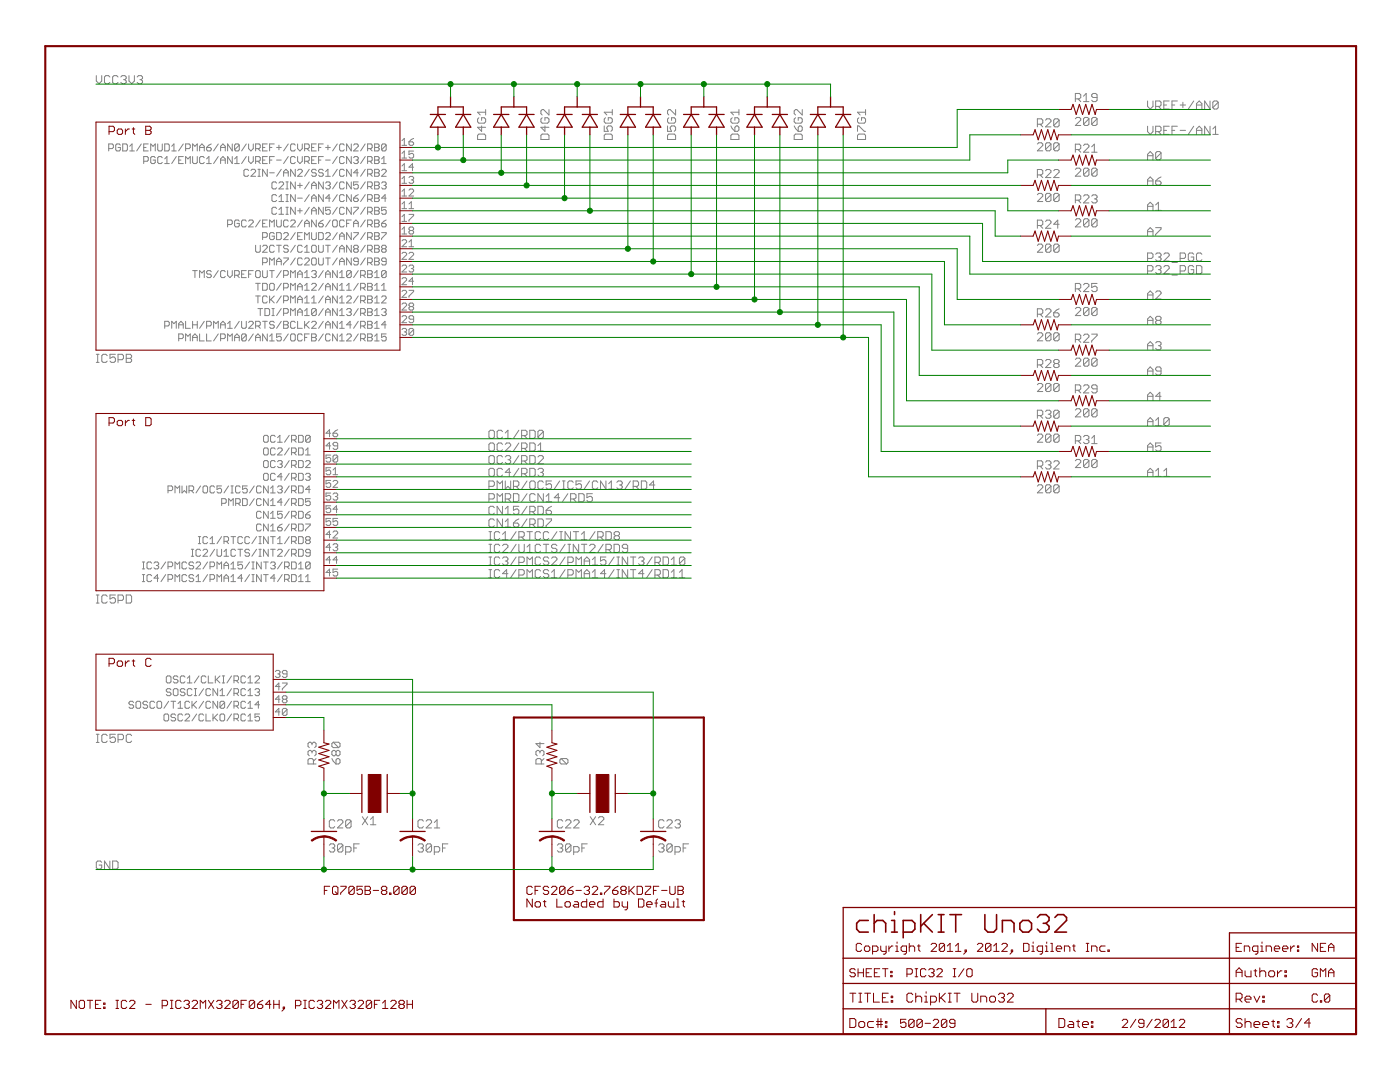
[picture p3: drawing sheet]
<svg xmlns="http://www.w3.org/2000/svg" width="279mm" height="216mm" viewBox="0 0 279 216" stroke-linecap="round" stroke-linejoin="round" font-family="sans-serif">
<g fill="#808080" stroke="#808080" stroke-width=".2">
<path d="M66.2 151.4l.3 .5z"/>
<path d="M66.5 151.9l.6 .5z"/>
<path d="M67.1 152.4h.5z"/>
<path d="M67.6 152.4l.3-.2z"/>
<path d="M67.9 151.6v.6z"/>
<path d="M67.6 151.4l.3 .2z"/>
<path d="M67.3 151.4h.3z"/>
<path d="M67.3 151.4l-.2 .2z"/>
<path d="M67.1 151.6v.8z"/>
<path d="M66.2 150.5l.3 .3z"/>
<path d="M66.2 150v.5z"/>
<path d="M66.2 150l.3-.3z"/>
<path d="M66.5 149.7h.3z"/>
<path d="M66.8 149.7l.3 .3z"/>
<path d="M67.3 149.7l-.2 .3z"/>
<path d="M67.3 149.7h.3z"/>
<path d="M67.6 149.7l.3 .3z"/>
<path d="M67.9 150v.5z"/>
<path d="M67.9 150.5l-.3 .3z"/>
<path d="M67.3 150.8h.3z"/>
<path d="M67.1 150.5l.2 .3z"/>
<path d="M67.1 150.5l-.3 .3z"/>
<path d="M66.5 150.8h.3z"/>
<path d="M67.1 150v.5z"/>
<path d="M66.5 149.2h1.1z"/>
<path d="M66.2 148.9l.3 .3z"/>
<path d="M66.2 148.4v.5z"/>
<path d="M66.2 148.4l.3-.3z"/>
<path d="M66.5 148.1h1.1z"/>
<path d="M67.6 148.1l.3 .3z"/>
<path d="M67.9 148.4v.5z"/>
<path d="M67.9 148.9l-.3 .3z"/>
<path d="M66.5 148.1l1.1 1.1z"/>
<path d="M65.7 168.7l.3-.3z"/>
<path d="M66 168.4h.5z"/>
<path d="M66.5 168.4l.3 .3z"/>
<path d="M66.8 168.7v.2z"/>
<path d="M66.8 168.9l-.3 .3z"/>
<path d="M66.3 169.2h.2z"/>
<path d="M66.5 169.2l.3 .3z"/>
<path d="M66.8 169.5v.2z"/>
<path d="M66.8 169.7l-.3 .3z"/>
<path d="M66 170h.5z"/>
<path d="M65.7 169.7l.3 .3z"/>
<path d="M67.4 168.7v1z"/>
<path d="M67.4 168.7l.2-.3z"/>
<path d="M67.6 168.4h.6z"/>
<path d="M68.2 168.4l.2 .3z"/>
<path d="M68.4 168.7v1z"/>
<path d="M68.4 169.7l-.2 .3z"/>
<path d="M67.6 170h.6z"/>
<path d="M67.4 169.7l.2 .3z"/>
<path d="M67.4 169.7l1-1z"/>
<path d="M69 168.9v1.6z"/>
<path d="M69 168.9h.8z"/>
<path d="M69.8 168.9l.3 .3z"/>
<path d="M70.1 169.2v.5z"/>
<path d="M70.1 169.7l-.3 .3z"/>
<path d="M69 170h.8z"/>
<path d="M70.6 168.4v1.6z"/>
<path d="M70.6 168.4h1.1z"/>
<path d="M70.6 169.2h.6z"/>
<path d="M83.7 168.4l-.3 .3z"/>
<path d="M83.7 168.4h.5z"/>
<path d="M84.2 168.4l.3 .3z"/>
<path d="M84.5 168.7v.2z"/>
<path d="M84.5 168.9l-.3 .3z"/>
<path d="M84 169.2h.2z"/>
<path d="M84.2 169.2l.3 .3z"/>
<path d="M84.5 169.5v.2z"/>
<path d="M84.5 169.7l-.3 .3z"/>
<path d="M83.7 170h.5z"/>
<path d="M83.4 169.7l.3 .3z"/>
<path d="M85 168.7v1z"/>
<path d="M85 168.7l.3-.3z"/>
<path d="M85.3 168.4h.6z"/>
<path d="M85.9 168.4l.2 .3z"/>
<path d="M86.1 168.7v1z"/>
<path d="M86.1 169.7l-.2 .3z"/>
<path d="M85.3 170h.6z"/>
<path d="M85 169.7l.3 .3z"/>
<path d="M85 169.7l1.1-1z"/>
<path d="M86.7 168.9v1.6z"/>
<path d="M86.7 168.9h.8z"/>
<path d="M87.5 168.9l.3 .3z"/>
<path d="M87.8 169.2v.5z"/>
<path d="M87.8 169.7l-.3 .3z"/>
<path d="M86.7 170h.8z"/>
<path d="M88.3 168.4v1.6z"/>
<path d="M88.3 168.4h1.1z"/>
<path d="M88.3 169.2h.6z"/>
<path d="M214.6 35.2h1.1z"/>
<path d="M215.7 34.1l-1.1 1.1z"/>
<path d="M215.7 33.8v.3z"/>
<path d="M215.4 33.5l.3 .3z"/>
<path d="M214.9 33.5h.5z"/>
<path d="M214.6 33.8l.3-.3z"/>
<path d="M216.2 33.8v1.1z"/>
<path d="M216.2 33.8l.3-.3z"/>
<path d="M216.5 33.5h.5z"/>
<path d="M217 33.5l.3 .3z"/>
<path d="M217.3 33.8v1.1z"/>
<path d="M217 35.2l.3-.3z"/>
<path d="M216.5 35.2h.5z"/>
<path d="M216.2 34.9l.3 .3z"/>
<path d="M216.2 34.9l1.1-1.1z"/>
<path d="M217.9 33.8v1.1z"/>
<path d="M217.9 33.8l.2-.3z"/>
<path d="M218.1 33.5h.6z"/>
<path d="M218.7 33.5l.2 .3z"/>
<path d="M218.9 33.8v1.1z"/>
<path d="M218.7 35.2l.2-.3z"/>
<path d="M218.1 35.2h.6z"/>
<path d="M217.9 34.9l.2 .3z"/>
<path d="M217.9 34.9l1-1.1z"/>
<path d="M207 40.2h1.1z"/>
<path d="M207 40.2l1.1-1.1z"/>
<path d="M208.1 38.9v.2z"/>
<path d="M207.8 38.6l.3 .3z"/>
<path d="M207.3 38.6h.5z"/>
<path d="M207.3 38.6l-.3 .3z"/>
<path d="M208.7 38.9v1z"/>
<path d="M208.9 38.6l-.2 .3z"/>
<path d="M208.9 38.6h.6z"/>
<path d="M209.5 38.6l.2 .3z"/>
<path d="M209.7 38.9v1z"/>
<path d="M209.7 39.9l-.2 .3z"/>
<path d="M208.9 40.2h.6z"/>
<path d="M208.7 39.9l.2 .3z"/>
<path d="M208.7 39.9l1-1z"/>
<path d="M210.3 38.9v1z"/>
<path d="M210.5 38.6l-.2 .3z"/>
<path d="M210.5 38.6h.6z"/>
<path d="M211.1 38.6l.3 .3z"/>
<path d="M211.4 38.9v1z"/>
<path d="M211.4 39.9l-.3 .3z"/>
<path d="M210.5 40.2h.6z"/>
<path d="M210.3 39.9l.2 .3z"/>
<path d="M210.3 39.9l1.1-1z"/>
<path d="M214.6 45.3h1.1z"/>
<path d="M215.7 44.2l-1.1 1.1z"/>
<path d="M215.7 43.9v.3z"/>
<path d="M215.4 43.6l.3 .3z"/>
<path d="M214.9 43.6h.5z"/>
<path d="M214.9 43.6l-.3 .3z"/>
<path d="M216.2 43.9v1.1z"/>
<path d="M216.2 43.9l.3-.3z"/>
<path d="M216.5 43.6h.5z"/>
<path d="M217 43.6l.3 .3z"/>
<path d="M217.3 43.9v1.1z"/>
<path d="M217.3 45l-.3 .3z"/>
<path d="M216.5 45.3h.5z"/>
<path d="M216.2 45l.3 .3z"/>
<path d="M216.2 45l1.1-1.1z"/>
<path d="M217.9 43.9v1.1z"/>
<path d="M217.9 43.9l.2-.3z"/>
<path d="M218.1 43.6h.6z"/>
<path d="M218.7 43.6l.2 .3z"/>
<path d="M218.9 43.9v1.1z"/>
<path d="M218.9 45l-.2 .3z"/>
<path d="M218.1 45.3h.6z"/>
<path d="M217.9 45l.2 .3z"/>
<path d="M217.9 45l1-1.1z"/>
<path d="M207 50.3h1.1z"/>
<path d="M207 50.3l1.1-1z"/>
<path d="M208.1 49v.3z"/>
<path d="M207.8 48.7l.3 .3z"/>
<path d="M207.3 48.7h.5z"/>
<path d="M207.3 48.7l-.3 .3z"/>
<path d="M208.7 49v1.1z"/>
<path d="M208.9 48.7l-.2 .3z"/>
<path d="M208.9 48.7h.6z"/>
<path d="M209.5 48.7l.2 .3z"/>
<path d="M209.7 49v1.1z"/>
<path d="M209.7 50.1l-.2 .2z"/>
<path d="M208.9 50.3h.6z"/>
<path d="M208.7 50.1l.2 .2z"/>
<path d="M208.7 50.1l1-1.1z"/>
<path d="M210.3 49v1.1z"/>
<path d="M210.5 48.7l-.2 .3z"/>
<path d="M210.5 48.7h.6z"/>
<path d="M211.1 48.7l.3 .3z"/>
<path d="M211.4 49v1.1z"/>
<path d="M211.4 50.1l-.3 .2z"/>
<path d="M210.5 50.3h.6z"/>
<path d="M210.3 50.1l.2 .2z"/>
<path d="M210.3 50.1l1.1-1.1z"/>
<path d="M214.6 63h1.1z"/>
<path d="M214.6 63l1.1-1.1z"/>
<path d="M215.7 61.6v.3z"/>
<path d="M215.4 61.3l.3 .3z"/>
<path d="M214.9 61.3h.5z"/>
<path d="M214.9 61.3l-.3 .3z"/>
<path d="M216.2 61.6v1.1z"/>
<path d="M216.2 61.6l.3-.3z"/>
<path d="M216.5 61.3h.5z"/>
<path d="M217 61.3l.3 .3z"/>
<path d="M217.3 61.6v1.1z"/>
<path d="M217.3 62.7l-.3 .3z"/>
<path d="M216.5 63h.5z"/>
<path d="M216.2 62.7l.3 .3z"/>
<path d="M216.2 62.7l1.1-1.1z"/>
<path d="M217.9 61.6v1.1z"/>
<path d="M217.9 61.6l.2-.3z"/>
<path d="M218.1 61.3h.6z"/>
<path d="M218.7 61.3l.2 .3z"/>
<path d="M218.9 61.6v1.1z"/>
<path d="M218.9 62.7l-.2 .3z"/>
<path d="M218.1 63h.6z"/>
<path d="M217.9 62.7l.2 .3z"/>
<path d="M217.9 62.7l1-1.1z"/>
<path d="M207 68h1.1z"/>
<path d="M207 68l1.1-1.1z"/>
<path d="M208.1 66.7v.2z"/>
<path d="M207.8 66.4l.3 .3z"/>
<path d="M207.3 66.4h.5z"/>
<path d="M207.3 66.4l-.3 .3z"/>
<path d="M208.7 66.7v1.1z"/>
<path d="M208.9 66.4l-.2 .3z"/>
<path d="M208.9 66.4h.6z"/>
<path d="M209.5 66.4l.2 .3z"/>
<path d="M209.7 66.7v1.1z"/>
<path d="M209.5 68l.2-.2z"/>
<path d="M208.9 68h.6z"/>
<path d="M208.7 67.8l.2 .2z"/>
<path d="M208.7 67.8l1-1.1z"/>
<path d="M210.3 66.7v1.1z"/>
<path d="M210.5 66.4l-.2 .3z"/>
<path d="M210.5 66.4h.6z"/>
<path d="M211.1 66.4l.3 .3z"/>
<path d="M211.4 66.7v1.1z"/>
<path d="M211.1 68l.3-.2z"/>
<path d="M210.5 68h.6z"/>
<path d="M210.3 67.8l.2 .2z"/>
<path d="M210.3 67.8l1.1-1.1z"/>
<path d="M214.6 73.1h1.1z"/>
<path d="M214.6 73.1l1.1-1.1z"/>
<path d="M215.7 71.7v.3z"/>
<path d="M215.4 71.5l.3 .2z"/>
<path d="M214.9 71.5h.5z"/>
<path d="M214.9 71.5l-.3 .2z"/>
<path d="M216.2 71.7v1.1z"/>
<path d="M216.2 71.7l.3-.2z"/>
<path d="M216.5 71.5h.5z"/>
<path d="M217 71.5l.3 .2z"/>
<path d="M217.3 71.7v1.1z"/>
<path d="M217 73.1l.3-.3z"/>
<path d="M216.5 73.1h.5z"/>
<path d="M216.2 72.8l.3 .3z"/>
<path d="M216.2 72.8l1.1-1.1z"/>
<path d="M217.9 71.7v1.1z"/>
<path d="M217.9 71.7l.2-.2z"/>
<path d="M218.1 71.5h.6z"/>
<path d="M218.7 71.5l.2 .2z"/>
<path d="M218.9 71.7v1.1z"/>
<path d="M218.7 73.1l.2-.3z"/>
<path d="M218.1 73.1h.6z"/>
<path d="M217.9 72.8l.2 .3z"/>
<path d="M217.9 72.8l1-1.1z"/>
<path d="M207 30.1h1.1z"/>
<path d="M207 30.1l1.1-1.1z"/>
<path d="M208.1 28.7v.3z"/>
<path d="M207.8 28.5l.3 .2z"/>
<path d="M207.3 28.5h.5z"/>
<path d="M207.3 28.5l-.3 .2z"/>
<path d="M208.7 28.7v1.1z"/>
<path d="M208.7 28.7l.2-.2z"/>
<path d="M208.9 28.5h.6z"/>
<path d="M209.5 28.5l.2 .2z"/>
<path d="M209.7 28.7v1.1z"/>
<path d="M209.5 30.1l.2-.3z"/>
<path d="M208.9 30.1h.6z"/>
<path d="M208.7 29.8l.2 .3z"/>
<path d="M208.7 29.8l1-1.1z"/>
<path d="M210.3 28.7v1.1z"/>
<path d="M210.3 28.7l.2-.2z"/>
<path d="M210.5 28.5h.6z"/>
<path d="M211.1 28.5l.3 .2z"/>
<path d="M211.4 28.7v1.1z"/>
<path d="M211.1 30.1l.3-.3z"/>
<path d="M210.5 30.1h.6z"/>
<path d="M210.3 29.8l.2 .3z"/>
<path d="M210.3 29.8l1.1-1.1z"/>
<path d="M214.6 25h1.1z"/>
<path d="M215.7 24l-1.1 1z"/>
<path d="M215.7 23.7v.3z"/>
<path d="M215.4 23.4l.3 .3z"/>
<path d="M214.9 23.4h.5z"/>
<path d="M214.9 23.4l-.3 .3z"/>
<path d="M216.2 23.7v1.1z"/>
<path d="M216.2 23.7l.3-.3z"/>
<path d="M216.5 23.4h.5z"/>
<path d="M217 23.4l.3 .3z"/>
<path d="M217.3 23.7v1.1z"/>
<path d="M217 25l.3-.2z"/>
<path d="M216.5 25h.5z"/>
<path d="M216.2 24.8l.3 .2z"/>
<path d="M216.2 24.8l1.1-1.1z"/>
<path d="M217.9 23.7v1.1z"/>
<path d="M217.9 23.7l.2-.3z"/>
<path d="M218.1 23.4h.6z"/>
<path d="M218.7 23.4l.2 .3z"/>
<path d="M218.9 23.7v1.1z"/>
<path d="M218.7 25l.2-.2z"/>
<path d="M218.1 25h.6z"/>
<path d="M217.9 24.8l.2 .2z"/>
<path d="M217.9 24.8l1-1.1z"/>
<path d="M207 78.1h1.1z"/>
<path d="M207 78.1l1.1-1.1z"/>
<path d="M208.1 76.8v.2z"/>
<path d="M207.8 76.5l.3 .3z"/>
<path d="M207.3 76.5h.5z"/>
<path d="M207.3 76.5l-.3 .3z"/>
<path d="M208.7 76.8v1.1z"/>
<path d="M208.7 76.8l.2-.3z"/>
<path d="M208.9 76.5h.6z"/>
<path d="M209.5 76.5l.2 .3z"/>
<path d="M209.7 76.8v1.1z"/>
<path d="M209.5 78.1l.2-.2z"/>
<path d="M208.9 78.1h.6z"/>
<path d="M208.7 77.9l.2 .2z"/>
<path d="M208.7 77.9l1-1.1z"/>
<path d="M210.3 76.8v1.1z"/>
<path d="M210.3 76.8l.2-.3z"/>
<path d="M210.5 76.5h.6z"/>
<path d="M211.1 76.5l.3 .3z"/>
<path d="M211.4 76.8v1.1z"/>
<path d="M211.1 78.1l.3-.2z"/>
<path d="M210.5 78.1h.6z"/>
<path d="M210.3 77.9l.2 .2z"/>
<path d="M210.3 77.9l1.1-1.1z"/>
<path d="M214.6 83.2h1.1z"/>
<path d="M215.7 82.1l-1.1 1.1z"/>
<path d="M215.7 81.8v.3z"/>
<path d="M215.4 81.6l.3 .2z"/>
<path d="M214.9 81.6h.5z"/>
<path d="M214.9 81.6l-.3 .2z"/>
<path d="M216.2 81.8v1.1z"/>
<path d="M216.2 81.8l.3-.2z"/>
<path d="M216.5 81.6h.5z"/>
<path d="M217 81.6l.3 .2z"/>
<path d="M217.3 81.8v1.1z"/>
<path d="M217.3 82.9l-.3 .3z"/>
<path d="M216.5 83.2h.5z"/>
<path d="M216.2 82.9l.3 .3z"/>
<path d="M216.2 82.9l1.1-1.1z"/>
<path d="M217.9 81.8v1.1z"/>
<path d="M217.9 81.8l.2-.2z"/>
<path d="M218.1 81.6h.6z"/>
<path d="M218.7 81.6l.2 .2z"/>
<path d="M218.9 81.8v1.1z"/>
<path d="M218.9 82.9l-.2 .3z"/>
<path d="M218.1 83.2h.6z"/>
<path d="M217.9 82.9l.2 .3z"/>
<path d="M217.9 82.9l1-1.1z"/>
<path d="M207 88.2h1.1z"/>
<path d="M207 88.2l1.1-1z"/>
<path d="M208.1 86.9v.3z"/>
<path d="M207.8 86.6l.3 .3z"/>
<path d="M207.3 86.6h.5z"/>
<path d="M207.3 86.6l-.3 .3z"/>
<path d="M208.7 86.9v1.1z"/>
<path d="M208.9 86.6l-.2 .3z"/>
<path d="M208.9 86.6h.6z"/>
<path d="M209.5 86.6l.2 .3z"/>
<path d="M209.7 86.9v1.1z"/>
<path d="M209.7 88l-.2 .2z"/>
<path d="M208.9 88.2h.6z"/>
<path d="M208.7 88l.2 .2z"/>
<path d="M208.7 88l1-1.1z"/>
<path d="M210.3 86.9v1.1z"/>
<path d="M210.5 86.6l-.2 .3z"/>
<path d="M210.5 86.6h.6z"/>
<path d="M211.1 86.6l.3 .3z"/>
<path d="M211.4 86.9v1.1z"/>
<path d="M211.4 88l-.3 .2z"/>
<path d="M210.5 88.2h.6z"/>
<path d="M210.3 88l.2 .2z"/>
<path d="M210.3 88l1.1-1.1z"/>
<path d="M214.6 93.3h1.1z"/>
<path d="M215.7 92.2l-1.1 1.1z"/>
<path d="M215.7 91.9v.3z"/>
<path d="M215.4 91.7l.3 .2z"/>
<path d="M214.9 91.7h.5z"/>
<path d="M214.9 91.7l-.3 .2z"/>
<path d="M216.2 91.9v1.1z"/>
<path d="M216.2 91.9l.3-.2z"/>
<path d="M216.5 91.7h.5z"/>
<path d="M217 91.7l.3 .2z"/>
<path d="M217.3 91.9v1.1z"/>
<path d="M217 93.3l.3-.3z"/>
<path d="M216.5 93.3h.5z"/>
<path d="M216.2 93l.3 .3z"/>
<path d="M216.2 93l1.1-1.1z"/>
<path d="M217.9 91.9v1.1z"/>
<path d="M217.9 91.9l.2-.2z"/>
<path d="M218.1 91.7h.6z"/>
<path d="M218.7 91.7l.2 .2z"/>
<path d="M218.9 91.9v1.1z"/>
<path d="M218.7 93.3l.2-.3z"/>
<path d="M218.1 93.3h.6z"/>
<path d="M217.9 93l.2 .3z"/>
<path d="M217.9 93l1-1.1z"/>
<path d="M207 98.3h1.1z"/>
<path d="M207 98.3l1.1-1z"/>
<path d="M208.1 97v.3z"/>
<path d="M207.8 96.7l.3 .3z"/>
<path d="M207.3 96.7h.5z"/>
<path d="M207.3 96.7l-.3 .3z"/>
<path d="M208.7 97v1.1z"/>
<path d="M208.9 96.7l-.2 .3z"/>
<path d="M208.9 96.7h.6z"/>
<path d="M209.5 96.7l.2 .3z"/>
<path d="M209.7 97v1.1z"/>
<path d="M209.5 98.3l.2-.2z"/>
<path d="M208.9 98.3h.6z"/>
<path d="M208.7 98.1l.2 .2z"/>
<path d="M208.7 98.1l1-1.1z"/>
<path d="M210.3 97v1.1z"/>
<path d="M210.5 96.7l-.2 .3z"/>
<path d="M210.5 96.7h.6z"/>
<path d="M211.1 96.7l.3 .3z"/>
<path d="M211.4 97v1.1z"/>
<path d="M211.1 98.3l.3-.2z"/>
<path d="M210.5 98.3h.6z"/>
<path d="M210.3 98.1l.2 .2z"/>
<path d="M210.3 98.1l1.1-1.1z"/>
<path d="M111.2 168.7l.3-.3z"/>
<path d="M111.5 168.4h.5z"/>
<path d="M112 168.4l.3 .3z"/>
<path d="M112.3 168.7v.2z"/>
<path d="M112.3 168.9l-.3 .3z"/>
<path d="M111.8 169.2h.2z"/>
<path d="M112 169.2l.3 .3z"/>
<path d="M112.3 169.5v.2z"/>
<path d="M112.3 169.7l-.3 .3z"/>
<path d="M111.5 170h.5z"/>
<path d="M111.2 169.7l.3 .3z"/>
<path d="M112.9 168.7v1z"/>
<path d="M112.9 168.7l.2-.3z"/>
<path d="M113.1 168.4h.6z"/>
<path d="M113.7 168.4l.2 .3z"/>
<path d="M113.9 168.7v1z"/>
<path d="M113.9 169.7l-.2 .3z"/>
<path d="M113.1 170h.6z"/>
<path d="M112.9 169.7l.2 .3z"/>
<path d="M112.9 169.7l1-1z"/>
<path d="M114.5 168.9v1.6z"/>
<path d="M114.5 168.9h.8z"/>
<path d="M115.3 168.9l.3 .3z"/>
<path d="M115.6 169.2v.5z"/>
<path d="M115.6 169.7l-.3 .3z"/>
<path d="M114.5 170h.8z"/>
<path d="M116.1 168.4v1.6z"/>
<path d="M116.1 168.4h1.1z"/>
<path d="M116.1 169.2h.5z"/>
<path d="M131.4 168.7l.3-.3z"/>
<path d="M131.7 168.4h.5z"/>
<path d="M132.2 168.4l.3 .3z"/>
<path d="M132.5 168.7v.2z"/>
<path d="M132.5 168.9l-.3 .3z"/>
<path d="M132 169.2h.2z"/>
<path d="M132.2 169.2l.3 .3z"/>
<path d="M132.5 169.5v.2z"/>
<path d="M132.5 169.7l-.3 .3z"/>
<path d="M131.7 170h.5z"/>
<path d="M131.4 169.7l.3 .3z"/>
<path d="M133.1 168.7v1z"/>
<path d="M133.1 168.7l.2-.3z"/>
<path d="M133.3 168.4h.6z"/>
<path d="M133.9 168.4l.3 .3z"/>
<path d="M134.2 168.7v1z"/>
<path d="M134.2 169.7l-.3 .3z"/>
<path d="M133.3 170h.6z"/>
<path d="M133.1 169.7l.2 .3z"/>
<path d="M133.1 169.7l1.1-1z"/>
<path d="M134.7 168.9v1.6z"/>
<path d="M134.7 168.9h.8z"/>
<path d="M135.5 168.9l.3 .3z"/>
<path d="M135.8 169.2v.5z"/>
<path d="M135.8 169.7l-.3 .3z"/>
<path d="M134.7 170h.8z"/>
<path d="M136.3 168.4v1.6z"/>
<path d="M136.3 168.4h1.1z"/>
<path d="M136.3 169.2h.6z"/>
<path d="M112 152.4h1.1z"/>
<path d="M111.7 152.2l.3 .2z"/>
<path d="M111.7 151.6v.6z"/>
<path d="M112 151.4l-.3 .2z"/>
<path d="M112 151.4h1.1z"/>
<path d="M113.1 151.4l.2 .2z"/>
<path d="M113.3 151.6v.6z"/>
<path d="M113.3 152.2l-.2 .2z"/>
<path d="M112 151.4l1.1 1z"/>
<path d="M21.7 28.7v1.4z"/>
<path d="M21.7 28.7h.7z"/>
<path d="M22.4 28.7l.2 .3z"/>
<path d="M22.6 29v.4z"/>
<path d="M22.6 29.4l-.2 .3z"/>
<path d="M21.7 29.7h.7z"/>
<path d="M23.8 28.7l.2 .3z"/>
<path d="M23.3 28.7h.5z"/>
<path d="M23.3 28.7l-.2 .3z"/>
<path d="M23.1 29v.9z"/>
<path d="M23.1 29.9l.2 .2z"/>
<path d="M23.3 30.1h.5z"/>
<path d="M23.8 30.1l.2-.2z"/>
<path d="M24 29.4v.5z"/>
<path d="M23.6 29.4h.4z"/>
<path d="M24.5 28.7v1.4z"/>
<path d="M24.5 30.1h.7z"/>
<path d="M25.2 30.1l.2-.2z"/>
<path d="M25.4 29v.9z"/>
<path d="M25.2 28.7l.2 .3z"/>
<path d="M24.5 28.7h.7z"/>
<path d="M25.9 29.2l.5-.5z"/>
<path d="M26.4 28.7v1.4z"/>
<path d="M25.9 30.1h.9z"/>
<path d="M28.2 28.7l-.9 1.4z"/>
<path d="M28.7 28.7h.9z"/>
<path d="M28.7 28.7v1.4z"/>
<path d="M28.7 30.1h.9z"/>
<path d="M28.7 29.4h.4z"/>
<path d="M30.1 28.7v1.4z"/>
<path d="M30.1 28.7l.4 .5z"/>
<path d="M31 28.7l-.5 .5z"/>
<path d="M31 28.7v1.4z"/>
<path d="M31.5 28.7v1.2z"/>
<path d="M31.5 29.9l.2 .2z"/>
<path d="M31.7 30.1h.5z"/>
<path d="M32.2 30.1l.2-.2z"/>
<path d="M32.4 28.7v1.2z"/>
<path d="M32.9 28.7v1.4z"/>
<path d="M32.9 30.1h.6z"/>
<path d="M33.5 30.1l.3-.2z"/>
<path d="M33.8 29v.9z"/>
<path d="M33.5 28.7l.3 .3z"/>
<path d="M32.9 28.7h.6z"/>
<path d="M34.7 28.7l-.4 .5z"/>
<path d="M34.7 28.7v1.4z"/>
<path d="M34.3 30.1h.9z"/>
<path d="M36.6 28.7l-1 1.4z"/>
<path d="M37 28.7v1.4z"/>
<path d="M37 28.7h.7z"/>
<path d="M37.7 28.7l.3 .3z"/>
<path d="M38 29v.4z"/>
<path d="M38 29.4l-.3 .3z"/>
<path d="M37 29.7h.7z"/>
<path d="M38.4 28.7v1.4z"/>
<path d="M38.4 28.7l.5 .5z"/>
<path d="M38.9 29.2l.5-.5z"/>
<path d="M39.4 28.7v1.4z"/>
<path d="M39.8 29.2v.9z"/>
<path d="M39.8 29.2l.5-.5z"/>
<path d="M40.3 28.7l.5 .5z"/>
<path d="M40.8 29.2v.9z"/>
<path d="M39.8 29.4h1z"/>
<path d="M41.7 29l.5-.3z"/>
<path d="M41.7 29l-.5 .4z"/>
<path d="M41.2 29.4v.5z"/>
<path d="M41.2 29.9l.3 .2z"/>
<path d="M41.5 30.1h.4z"/>
<path d="M41.9 30.1l.3-.2z"/>
<path d="M42.2 29.7v.2z"/>
<path d="M41.9 29.4l.3 .3z"/>
<path d="M41.2 29.4h.7z"/>
<path d="M43.6 28.7l-1 1.4z"/>
<path d="M44 29.2v.9z"/>
<path d="M44 29.2l.5-.5z"/>
<path d="M44.5 28.7l.5 .5z"/>
<path d="M45 29.2v.9z"/>
<path d="M44 29.4h1z"/>
<path d="M45.4 28.7v1.4z"/>
<path d="M45.4 28.7l1 1.4z"/>
<path d="M46.4 28.7v1.4z"/>
<path d="M46.8 29v.9z"/>
<path d="M46.8 29l.3-.3z"/>
<path d="M47.1 28.7h.4z"/>
<path d="M47.5 28.7l.3 .3z"/>
<path d="M47.8 29v.9z"/>
<path d="M47.8 29.9l-.3 .2z"/>
<path d="M47.1 30.1h.4z"/>
<path d="M46.8 29.9l.3 .2z"/>
<path d="M46.8 29.9l1-.9z"/>
<path d="M49.1 28.7l-.9 1.4z"/>
<path d="M49.6 28.7v1z"/>
<path d="M49.6 29.7l.5 .4z"/>
<path d="M50.1 30.1l.4-.4z"/>
<path d="M50.5 28.7v1z"/>
<path d="M51 28.7v1.4z"/>
<path d="M51 28.7h.7z"/>
<path d="M51.7 28.7l.2 .3z"/>
<path d="M51.9 29v.4z"/>
<path d="M51.9 29.4l-.2 .3z"/>
<path d="M51 29.7h.7z"/>
<path d="M51.5 29.7l.4 .4z"/>
<path d="M52.4 28.7h.9z"/>
<path d="M52.4 28.7v1.4z"/>
<path d="M52.4 30.1h.9z"/>
<path d="M52.4 29.4h.5z"/>
<path d="M53.8 28.7v1.4z"/>
<path d="M53.8 28.7h.9z"/>
<path d="M53.8 29.4h.5z"/>
<path d="M55.2 29.4h.9z"/>
<path d="M55.7 29v.9z"/>
<path d="M57.5 28.7l-.9 1.4z"/>
<path d="M58.7 28.7l.2 .3z"/>
<path d="M58.2 28.7h.5z"/>
<path d="M58.2 28.7l-.2 .3z"/>
<path d="M58 29v.9z"/>
<path d="M58 29.9l.2 .2z"/>
<path d="M58.2 30.1h.5z"/>
<path d="M58.9 29.9l-.2 .2z"/>
<path d="M59.4 28.7v1z"/>
<path d="M59.4 29.7l.5 .4z"/>
<path d="M59.9 30.1l.4-.4z"/>
<path d="M60.3 28.7v1z"/>
<path d="M60.8 28.7v1.4z"/>
<path d="M60.8 28.7h.7z"/>
<path d="M61.5 28.7l.2 .3z"/>
<path d="M61.7 29v.4z"/>
<path d="M61.7 29.4l-.2 .3z"/>
<path d="M60.8 29.7h.7z"/>
<path d="M61.3 29.7l.4 .4z"/>
<path d="M62.2 28.7h.9z"/>
<path d="M62.2 28.7v1.4z"/>
<path d="M62.2 30.1h.9z"/>
<path d="M62.2 29.4h.5z"/>
<path d="M63.6 28.7v1.4z"/>
<path d="M63.6 28.7h.9z"/>
<path d="M63.6 29.4h.5z"/>
<path d="M65 29.4h.9z"/>
<path d="M65.4 29v.9z"/>
<path d="M67.3 28.7l-.9 1.4z"/>
<path d="M68.5 28.7l.2 .3z"/>
<path d="M68 28.7h.5z"/>
<path d="M68 28.7l-.2 .3z"/>
<path d="M67.8 29v.9z"/>
<path d="M67.8 29.9l.2 .2z"/>
<path d="M68 30.1h.5z"/>
<path d="M68.5 30.1l.2-.2z"/>
<path d="M69.2 28.7v1.4z"/>
<path d="M69.2 28.7l.9 1.4z"/>
<path d="M70.1 28.7v1.4z"/>
<path d="M70.6 30.1h.9z"/>
<path d="M70.6 30.1l.9-.9z"/>
<path d="M71.5 29v.2z"/>
<path d="M71.3 28.7l.2 .3z"/>
<path d="M70.8 28.7h.5z"/>
<path d="M70.8 28.7l-.2 .3z"/>
<path d="M72.9 28.7l-.9 1.4z"/>
<path d="M73.4 28.7v1.4z"/>
<path d="M73.4 28.7h.7z"/>
<path d="M74.1 28.7l.2 .3z"/>
<path d="M74.3 29v.4z"/>
<path d="M74.3 29.4l-.2 .3z"/>
<path d="M73.4 29.7h.7z"/>
<path d="M73.8 29.7l.5 .4z"/>
<path d="M74.8 28.7v1.4z"/>
<path d="M74.8 28.7h.6z"/>
<path d="M75.4 28.7l.3 .3z"/>
<path d="M75.7 29v.2z"/>
<path d="M75.4 29.4l.3-.2z"/>
<path d="M75.4 29.4l.3 .3z"/>
<path d="M75.7 29.7v.2z"/>
<path d="M75.4 30.1l.3-.2z"/>
<path d="M74.8 30.1h.6z"/>
<path d="M74.8 29.4h.6z"/>
<path d="M76.2 29v.9z"/>
<path d="M76.2 29l.2-.3z"/>
<path d="M76.4 28.7h.4z"/>
<path d="M76.8 28.7l.3 .3z"/>
<path d="M77.1 29v.9z"/>
<path d="M76.8 30.1l.3-.2z"/>
<path d="M76.4 30.1h.4z"/>
<path d="M76.2 29.9l.2 .2z"/>
<path d="M77.1 29l-.9 .9z"/>
<path d="M80.2 28.1l.5-.5z"/>
<path d="M80.7 27.6v1.4z"/>
<path d="M80.2 29h1z"/>
<path d="M82.1 27.8l.4-.2z"/>
<path d="M82.1 27.8l-.5 .5z"/>
<path d="M81.6 28.3v.5z"/>
<path d="M81.6 28.8l.3 .2z"/>
<path d="M81.9 29h.4z"/>
<path d="M82.3 29l.2-.2z"/>
<path d="M82.5 28.5v.3z"/>
<path d="M82.3 28.3l.2 .2z"/>
<path d="M81.6 28.3h.7z"/>
<path d="M28.7 31.2v1.4z"/>
<path d="M28.7 31.2h.7z"/>
<path d="M29.4 31.2l.2 .3z"/>
<path d="M29.6 31.5v.4z"/>
<path d="M29.6 31.9l-.2 .3z"/>
<path d="M28.7 32.2h.7z"/>
<path d="M30.8 31.2l.2 .3z"/>
<path d="M30.3 31.2h.5z"/>
<path d="M30.3 31.2l-.2 .3z"/>
<path d="M30.1 31.5v.9z"/>
<path d="M30.1 32.4l.2 .2z"/>
<path d="M30.3 32.6h.5z"/>
<path d="M30.8 32.6l.2-.2z"/>
<path d="M31 31.9v.5z"/>
<path d="M30.5 31.9h.5z"/>
<path d="M32.2 31.2l.2 .3z"/>
<path d="M31.7 31.2h.5z"/>
<path d="M31.7 31.2l-.2 .3z"/>
<path d="M31.5 31.5v.9z"/>
<path d="M31.5 32.4l.2 .2z"/>
<path d="M31.7 32.6h.5z"/>
<path d="M32.2 32.6l.2-.2z"/>
<path d="M33.3 31.2l-.4 .5z"/>
<path d="M33.3 31.2v1.4z"/>
<path d="M32.9 32.6h.9z"/>
<path d="M35.2 31.2l-.9 1.4z"/>
<path d="M35.7 31.2h.9z"/>
<path d="M35.7 31.2v1.4z"/>
<path d="M35.7 32.6h.9z"/>
<path d="M35.7 31.9h.4z"/>
<path d="M37 31.2v1.4z"/>
<path d="M37 31.2l.5 .5z"/>
<path d="M37.5 31.7l.5-.5z"/>
<path d="M38 31.2v1.4z"/>
<path d="M38.4 31.2v1.2z"/>
<path d="M38.4 32.4l.3 .2z"/>
<path d="M38.7 32.6h.4z"/>
<path d="M39.1 32.6l.3-.2z"/>
<path d="M39.4 31.2v1.2z"/>
<path d="M40.5 31.2l.3 .3z"/>
<path d="M40.1 31.2h.4z"/>
<path d="M40.1 31.2l-.3 .3z"/>
<path d="M39.8 31.5v.9z"/>
<path d="M39.8 32.4l.3 .2z"/>
<path d="M40.1 32.6h.4z"/>
<path d="M40.5 32.6l.3-.2z"/>
<path d="M41.7 31.2l-.5 .5z"/>
<path d="M41.7 31.2v1.4z"/>
<path d="M41.2 32.6h1z"/>
<path d="M43.6 31.2l-1 1.4z"/>
<path d="M44 31.7v.9z"/>
<path d="M44 31.7l.5-.5z"/>
<path d="M44.5 31.2l.5 .5z"/>
<path d="M45 31.7v.9z"/>
<path d="M44 31.9h1z"/>
<path d="M45.4 31.2v1.4z"/>
<path d="M45.4 31.2l1 1.4z"/>
<path d="M46.4 31.2v1.4z"/>
<path d="M46.8 31.7l.5-.5z"/>
<path d="M47.3 31.2v1.4z"/>
<path d="M46.8 32.6h1z"/>
<path d="M49.1 31.2l-.9 1.4z"/>
<path d="M49.6 31.2v1z"/>
<path d="M49.6 32.2l.5 .4z"/>
<path d="M50.1 32.6l.4-.4z"/>
<path d="M50.5 31.2v1z"/>
<path d="M51 31.2v1.4z"/>
<path d="M51 31.2h.7z"/>
<path d="M51.7 31.2l.2 .3z"/>
<path d="M51.9 31.5v.4z"/>
<path d="M51.9 31.9l-.2 .3z"/>
<path d="M51 32.2h.7z"/>
<path d="M51.5 32.2l.4 .4z"/>
<path d="M52.4 31.2h.9z"/>
<path d="M52.4 31.2v1.4z"/>
<path d="M52.4 32.6h.9z"/>
<path d="M52.4 31.9h.5z"/>
<path d="M53.8 31.2v1.4z"/>
<path d="M53.8 31.2h.9z"/>
<path d="M53.8 31.9h.5z"/>
<path d="M55.2 31.9h.9z"/>
<path d="M57.5 31.2l-.9 1.4z"/>
<path d="M58.7 31.2l.2 .3z"/>
<path d="M58.2 31.2h.5z"/>
<path d="M58.2 31.2l-.2 .3z"/>
<path d="M58 31.5v.9z"/>
<path d="M58 32.4l.2 .2z"/>
<path d="M58.2 32.6h.5z"/>
<path d="M58.7 32.6l.2-.2z"/>
<path d="M59.4 31.2v1z"/>
<path d="M59.4 32.2l.5 .4z"/>
<path d="M59.9 32.6l.4-.4z"/>
<path d="M60.3 31.2v1z"/>
<path d="M60.8 31.2v1.4z"/>
<path d="M60.8 31.2h.7z"/>
<path d="M61.5 31.2l.2 .3z"/>
<path d="M61.7 31.5v.4z"/>
<path d="M61.7 31.9l-.2 .3z"/>
<path d="M60.8 32.2h.7z"/>
<path d="M61.3 32.2l.4 .4z"/>
<path d="M62.2 31.2h.9z"/>
<path d="M62.2 31.2v1.4z"/>
<path d="M62.2 32.6h.9z"/>
<path d="M62.2 31.9h.5z"/>
<path d="M63.6 31.2v1.4z"/>
<path d="M63.6 31.2h.9z"/>
<path d="M63.6 31.9h.5z"/>
<path d="M65 31.9h.9z"/>
<path d="M67.3 31.2l-.9 1.4z"/>
<path d="M68.5 31.2l.2 .3z"/>
<path d="M68 31.2h.5z"/>
<path d="M68 31.2l-.2 .3z"/>
<path d="M67.8 31.5v.9z"/>
<path d="M67.8 32.4l.2 .2z"/>
<path d="M68 32.6h.5z"/>
<path d="M68.5 32.6l.2-.2z"/>
<path d="M69.2 31.2v1.4z"/>
<path d="M69.2 31.2l.9 1.4z"/>
<path d="M70.1 31.2v1.4z"/>
<path d="M70.6 31.5l.2-.3z"/>
<path d="M70.8 31.2h.5z"/>
<path d="M71.3 31.2l.2 .3z"/>
<path d="M71.5 31.5v.2z"/>
<path d="M71.5 31.7l-.2 .2z"/>
<path d="M71 31.9h.3z"/>
<path d="M71.3 31.9l.2 .3z"/>
<path d="M71.5 32.2v.2z"/>
<path d="M71.5 32.4l-.2 .2z"/>
<path d="M70.8 32.6h.5z"/>
<path d="M70.6 32.4l.2 .2z"/>
<path d="M72.9 31.2l-.9 1.4z"/>
<path d="M73.4 31.2v1.4z"/>
<path d="M73.4 31.2h.7z"/>
<path d="M74.1 31.2l.2 .3z"/>
<path d="M74.3 31.5v.4z"/>
<path d="M74.3 31.9l-.2 .3z"/>
<path d="M73.4 32.2h.7z"/>
<path d="M73.8 32.2l.5 .4z"/>
<path d="M74.8 31.2v1.4z"/>
<path d="M74.8 31.2h.6z"/>
<path d="M75.4 31.2l.3 .3z"/>
<path d="M75.7 31.5v.2z"/>
<path d="M75.7 31.7l-.3 .2z"/>
<path d="M75.4 31.9l.3 .3z"/>
<path d="M75.7 32.2v.2z"/>
<path d="M75.7 32.4l-.3 .2z"/>
<path d="M74.8 32.6h.6z"/>
<path d="M74.8 31.9h.6z"/>
<path d="M76.2 31.7l.4-.5z"/>
<path d="M76.6 31.2v1.4z"/>
<path d="M76.2 32.6h.9z"/>
<path d="M80.2 30.6l.5-.5z"/>
<path d="M80.7 30.1v1.4z"/>
<path d="M80.2 31.5h1z"/>
<path d="M81.6 30.1h.9z"/>
<path d="M81.6 30.1v.7z"/>
<path d="M81.6 30.8l.5-.2z"/>
<path d="M82.1 30.6h.2z"/>
<path d="M82.3 30.6l.2 .2z"/>
<path d="M82.5 30.8v.5z"/>
<path d="M82.5 31.3l-.2 .2z"/>
<path d="M81.9 31.5h.4z"/>
<path d="M81.6 31.3l.3 .2z"/>
<path d="M49.4 33.8l.2 .2z"/>
<path d="M48.9 33.8h.5z"/>
<path d="M48.9 33.8l-.2 .2z"/>
<path d="M48.7 34v.9z"/>
<path d="M48.7 34.9l.2 .3z"/>
<path d="M48.9 35.2h.5z"/>
<path d="M49.4 35.2l.2-.3z"/>
<path d="M50.1 35.2h.9z"/>
<path d="M50.1 35.2l.9-1z"/>
<path d="M51 34v.2z"/>
<path d="M50.8 33.8l.2 .2z"/>
<path d="M50.3 33.8h.5z"/>
<path d="M50.3 33.8l-.2 .2z"/>
<path d="M51.5 35.2h.4z"/>
<path d="M51.7 33.8v1.4z"/>
<path d="M51.5 33.8h.4z"/>
<path d="M52.4 33.8v1.4z"/>
<path d="M52.4 33.8l.9 1.4z"/>
<path d="M53.3 33.8v1.4z"/>
<path d="M53.8 34.5h.9z"/>
<path d="M56.1 33.8l-.9 1.4z"/>
<path d="M56.6 34.2v1z"/>
<path d="M56.6 34.2l.5-.4z"/>
<path d="M57.1 33.8l.4 .4z"/>
<path d="M57.5 34.2v1z"/>
<path d="M56.6 34.5h.9z"/>
<path d="M58 33.8v1.4z"/>
<path d="M58 33.8l.9 1.4z"/>
<path d="M58.9 33.8v1.4z"/>
<path d="M59.4 35.2h.9z"/>
<path d="M59.4 35.2l.9-1z"/>
<path d="M60.3 34v.2z"/>
<path d="M60.1 33.8l.2 .2z"/>
<path d="M59.6 33.8h.5z"/>
<path d="M59.6 33.8l-.2 .2z"/>
<path d="M61.7 33.8l-.9 1.4z"/>
<path d="M62.9 33.8l.2 .2z"/>
<path d="M62.4 33.8h.5z"/>
<path d="M62.4 33.8l-.2 .2z"/>
<path d="M62.2 34v.2z"/>
<path d="M62.2 34.2l.2 .3z"/>
<path d="M62.4 34.5h.5z"/>
<path d="M62.9 34.5l.2 .2z"/>
<path d="M63.1 34.7v.2z"/>
<path d="M63.1 34.9l-.2 .3z"/>
<path d="M62.4 35.2h.5z"/>
<path d="M62.2 34.9l.2 .3z"/>
<path d="M64.3 33.8l.2 .2z"/>
<path d="M63.8 33.8h.5z"/>
<path d="M63.8 33.8l-.2 .2z"/>
<path d="M63.6 34v.2z"/>
<path d="M63.6 34.2l.2 .3z"/>
<path d="M63.8 34.5h.5z"/>
<path d="M64.3 34.5l.2 .2z"/>
<path d="M64.5 34.7v.2z"/>
<path d="M64.5 34.9l-.2 .3z"/>
<path d="M63.8 35.2h.5z"/>
<path d="M63.6 34.9l.2 .3z"/>
<path d="M65 34.2l.4-.4z"/>
<path d="M65.4 33.8v1.4z"/>
<path d="M65 35.2h.9z"/>
<path d="M67.3 33.8l-.9 1.4z"/>
<path d="M68.5 33.8l.2 .2z"/>
<path d="M68 33.8h.5z"/>
<path d="M68 33.8l-.2 .2z"/>
<path d="M67.8 34v.9z"/>
<path d="M67.8 34.9l.2 .3z"/>
<path d="M68 35.2h.5z"/>
<path d="M68.5 35.2l.2-.3z"/>
<path d="M69.2 33.8v1.4z"/>
<path d="M69.2 33.8l.9 1.4z"/>
<path d="M70.1 33.8v1.4z"/>
<path d="M71.3 33.8v1.4z"/>
<path d="M71.3 33.8l-.7 .7z"/>
<path d="M70.6 34.5h.9z"/>
<path d="M72.9 33.8l-.9 1.4z"/>
<path d="M73.4 33.8v1.4z"/>
<path d="M73.4 33.8h.7z"/>
<path d="M74.1 33.8l.2 .2z"/>
<path d="M74.3 34v.5z"/>
<path d="M74.3 34.5l-.2 .2z"/>
<path d="M73.4 34.7h.7z"/>
<path d="M73.8 34.7l.5 .5z"/>
<path d="M74.8 33.8v1.4z"/>
<path d="M74.8 33.8h.7z"/>
<path d="M75.5 33.8l.2 .2z"/>
<path d="M75.7 34v.2z"/>
<path d="M75.7 34.2l-.2 .3z"/>
<path d="M75.5 34.5l.2 .2z"/>
<path d="M75.7 34.7v.2z"/>
<path d="M75.7 34.9l-.2 .3z"/>
<path d="M74.8 35.2h.7z"/>
<path d="M74.8 34.5h.7z"/>
<path d="M76.2 35.2h.9z"/>
<path d="M77.1 34.2l-.9 1z"/>
<path d="M77.1 34v.2z"/>
<path d="M76.9 33.8l.2 .2z"/>
<path d="M76.4 33.8h.5z"/>
<path d="M76.4 33.8l-.2 .2z"/>
<path d="M80.2 33.1l.5-.4z"/>
<path d="M80.7 32.7v1.4z"/>
<path d="M80.2 34.1h1z"/>
<path d="M82.3 32.7v1.4z"/>
<path d="M82.3 32.7l-.7 .7z"/>
<path d="M81.6 33.4h.9z"/>
<path d="M55 36.3l.2 .2z"/>
<path d="M54.5 36.3h.5z"/>
<path d="M54.5 36.3l-.2 .2z"/>
<path d="M54.3 36.5v1z"/>
<path d="M54.3 37.5l.2 .2z"/>
<path d="M54.5 37.7h.5z"/>
<path d="M55 37.7l.2-.2z"/>
<path d="M55.7 37.7h.9z"/>
<path d="M55.7 37.7l.9-.9z"/>
<path d="M56.6 36.5v.3z"/>
<path d="M56.4 36.3l.2 .2z"/>
<path d="M55.9 36.3h.5z"/>
<path d="M55.9 36.3l-.2 .2z"/>
<path d="M57.1 37.7h.4z"/>
<path d="M57.3 36.3v1.4z"/>
<path d="M57.1 36.3h.4z"/>
<path d="M58 36.3v1.4z"/>
<path d="M58 36.3l.9 1.4z"/>
<path d="M58.9 36.3v1.4z"/>
<path d="M59.4 37h.9z"/>
<path d="M59.9 36.5v1z"/>
<path d="M61.7 36.3l-.9 1.4z"/>
<path d="M62.2 36.8v.9z"/>
<path d="M62.2 36.8l.5-.5z"/>
<path d="M62.7 36.3l.4 .5z"/>
<path d="M63.1 36.8v.9z"/>
<path d="M62.2 37h.9z"/>
<path d="M63.6 36.3v1.4z"/>
<path d="M63.6 36.3l.9 1.4z"/>
<path d="M64.5 36.3v1.4z"/>
<path d="M65 36.5l.2-.2z"/>
<path d="M65.2 36.3h.5z"/>
<path d="M65.7 36.3l.2 .2z"/>
<path d="M65.9 36.5v.3z"/>
<path d="M65.9 36.8l-.2 .2z"/>
<path d="M65.4 37h.3z"/>
<path d="M65.7 37l.2 .2z"/>
<path d="M65.9 37.2v.3z"/>
<path d="M65.9 37.5l-.2 .2z"/>
<path d="M65.2 37.7h.5z"/>
<path d="M65 37.5l.2 .2z"/>
<path d="M67.3 36.3l-.9 1.4z"/>
<path d="M68.5 36.3l.2 .2z"/>
<path d="M68 36.3h.5z"/>
<path d="M68 36.3l-.2 .2z"/>
<path d="M67.8 36.5v1z"/>
<path d="M67.8 37.5l.2 .2z"/>
<path d="M68 37.7h.5z"/>
<path d="M68.5 37.7l.2-.2z"/>
<path d="M69.2 36.3v1.4z"/>
<path d="M69.2 36.3l.9 1.4z"/>
<path d="M70.1 36.3v1.4z"/>
<path d="M70.6 36.3h.9z"/>
<path d="M70.6 36.3v.7z"/>
<path d="M70.6 37l.4-.2z"/>
<path d="M71 36.8h.3z"/>
<path d="M71.3 36.8l.2 .2z"/>
<path d="M71.5 37v.5z"/>
<path d="M71.5 37.5l-.2 .2z"/>
<path d="M70.8 37.7h.5z"/>
<path d="M70.6 37.5l.2 .2z"/>
<path d="M72.9 36.3l-.9 1.4z"/>
<path d="M73.4 36.3v1.4z"/>
<path d="M73.4 36.3h.7z"/>
<path d="M74.1 36.3l.2 .2z"/>
<path d="M74.3 36.5v.5z"/>
<path d="M74.3 37l-.2 .2z"/>
<path d="M73.4 37.2h.7z"/>
<path d="M73.8 37.2l.5 .5z"/>
<path d="M74.8 36.3v1.4z"/>
<path d="M74.8 36.3h.7z"/>
<path d="M75.5 36.3l.2 .2z"/>
<path d="M75.7 36.5v.3z"/>
<path d="M75.7 36.8l-.2 .2z"/>
<path d="M75.5 37l.2 .2z"/>
<path d="M75.7 37.2v.3z"/>
<path d="M75.7 37.5l-.2 .2z"/>
<path d="M74.8 37.7h.7z"/>
<path d="M74.8 37h.7z"/>
<path d="M76.2 36.5l.2-.2z"/>
<path d="M76.4 36.3h.5z"/>
<path d="M76.9 36.3l.2 .2z"/>
<path d="M77.1 36.5v.3z"/>
<path d="M77.1 36.8l-.2 .2z"/>
<path d="M76.6 37h.3z"/>
<path d="M76.9 37l.2 .2z"/>
<path d="M77.1 37.2v.3z"/>
<path d="M77.1 37.5l-.2 .2z"/>
<path d="M76.4 37.7h.5z"/>
<path d="M76.2 37.5l.2 .2z"/>
<path d="M80.2 35.7l.5-.5z"/>
<path d="M80.7 35.2v1.4z"/>
<path d="M80.2 36.6h1z"/>
<path d="M81.6 35.4l.3-.2z"/>
<path d="M81.9 35.2h.4z"/>
<path d="M82.3 35.2l.2 .2z"/>
<path d="M82.5 35.4v.3z"/>
<path d="M82.5 35.7l-.2 .2z"/>
<path d="M82.1 35.9h.2z"/>
<path d="M82.3 35.9l.2 .2z"/>
<path d="M82.5 36.1v.3z"/>
<path d="M82.3 36.6l.2-.2z"/>
<path d="M81.9 36.6h.4z"/>
<path d="M81.6 36.4l.3 .2z"/>
<path d="M55 38.8l.2 .3z"/>
<path d="M54.5 38.8h.5z"/>
<path d="M54.5 38.8l-.2 .3z"/>
<path d="M54.3 39.1v.9z"/>
<path d="M54.3 40l.2 .2z"/>
<path d="M54.5 40.2h.5z"/>
<path d="M55 40.2l.2-.2z"/>
<path d="M55.7 39.3l.4-.5z"/>
<path d="M56.1 38.8v1.4z"/>
<path d="M55.7 40.2h.9z"/>
<path d="M57.1 40.2h.4z"/>
<path d="M57.3 38.8v1.4z"/>
<path d="M57.1 38.8h.4z"/>
<path d="M58 38.8v1.4z"/>
<path d="M58 38.8l.9 1.4z"/>
<path d="M58.9 38.8v1.4z"/>
<path d="M59.4 39.5h.9z"/>
<path d="M61.7 38.8l-.9 1.4z"/>
<path d="M62.2 39.3v.9z"/>
<path d="M62.2 39.3l.5-.5z"/>
<path d="M62.7 38.8l.4 .5z"/>
<path d="M63.1 39.3v.9z"/>
<path d="M62.2 39.5h.9z"/>
<path d="M63.6 38.8v1.4z"/>
<path d="M63.6 38.8l.9 1.4z"/>
<path d="M64.5 38.8v1.4z"/>
<path d="M65.7 38.8v1.4z"/>
<path d="M65.7 38.8l-.7 .7z"/>
<path d="M65 39.5h.9z"/>
<path d="M67.3 38.8l-.9 1.4z"/>
<path d="M68.5 38.8l.2 .3z"/>
<path d="M68 38.8h.5z"/>
<path d="M68 38.8l-.2 .3z"/>
<path d="M67.8 39.1v.9z"/>
<path d="M67.8 40l.2 .2z"/>
<path d="M68 40.2h.5z"/>
<path d="M68.5 40.2l.2-.2z"/>
<path d="M69.2 38.8v1.4z"/>
<path d="M69.2 38.8l.9 1.4z"/>
<path d="M70.1 38.8v1.4z"/>
<path d="M71 39.1l.5-.3z"/>
<path d="M71 39.1l-.4 .4z"/>
<path d="M70.6 39.5v.5z"/>
<path d="M70.6 40l.2 .2z"/>
<path d="M70.8 40.2h.5z"/>
<path d="M71.3 40.2l.2-.2z"/>
<path d="M71.5 39.8v.2z"/>
<path d="M71.3 39.5l.2 .3z"/>
<path d="M70.6 39.5h.7z"/>
<path d="M72.9 38.8l-.9 1.4z"/>
<path d="M73.4 38.8v1.4z"/>
<path d="M73.4 38.8h.7z"/>
<path d="M74.1 38.8l.2 .3z"/>
<path d="M74.3 39.1v.4z"/>
<path d="M74.3 39.5l-.2 .3z"/>
<path d="M73.4 39.8h.7z"/>
<path d="M73.8 39.8l.5 .4z"/>
<path d="M74.8 38.8v1.4z"/>
<path d="M74.8 38.8h.7z"/>
<path d="M75.5 38.8l.2 .3z"/>
<path d="M75.7 39.1v.2z"/>
<path d="M75.7 39.3l-.2 .2z"/>
<path d="M75.5 39.5l.2 .3z"/>
<path d="M75.7 39.8v.2z"/>
<path d="M75.7 40l-.2 .2z"/>
<path d="M74.8 40.2h.7z"/>
<path d="M74.8 39.5h.7z"/>
<path d="M76.9 38.8v1.4z"/>
<path d="M76.9 38.8l-.7 .7z"/>
<path d="M76.2 39.5h.9z"/>
<path d="M80.2 38.2l.5-.5z"/>
<path d="M80.7 37.7v1.4z"/>
<path d="M80.2 39.1h1z"/>
<path d="M81.6 39.1h.9z"/>
<path d="M81.6 39.1l.9-.9z"/>
<path d="M82.5 38v.2z"/>
<path d="M82.3 37.7l.2 .3z"/>
<path d="M81.9 37.7h.4z"/>
<path d="M81.9 37.7l-.3 .3z"/>
<path d="M45.4 43.9v1.4z"/>
<path d="M45.4 43.9h.7z"/>
<path d="M46.1 43.9l.3 .2z"/>
<path d="M46.4 44.1v.5z"/>
<path d="M46.4 44.6l-.3 .2z"/>
<path d="M45.4 44.8h.7z"/>
<path d="M47.5 43.9l.3 .2z"/>
<path d="M47.1 43.9h.4z"/>
<path d="M47.1 43.9l-.3 .2z"/>
<path d="M46.8 44.1v.9z"/>
<path d="M46.8 45l.3 .3z"/>
<path d="M47.1 45.3h.4z"/>
<path d="M47.5 45.3l.3-.3z"/>
<path d="M47.8 44.6v.4z"/>
<path d="M47.3 44.6h.5z"/>
<path d="M48.9 43.9l.2 .2z"/>
<path d="M48.5 43.9h.4z"/>
<path d="M48.5 43.9l-.3 .2z"/>
<path d="M48.2 44.1v.9z"/>
<path d="M48.2 45l.3 .3z"/>
<path d="M48.5 45.3h.4z"/>
<path d="M48.9 45.3l.2-.3z"/>
<path d="M49.6 45.3h.9z"/>
<path d="M50.5 44.3l-.9 1z"/>
<path d="M50.5 44.1v.2z"/>
<path d="M50.3 43.9l.2 .2z"/>
<path d="M49.8 43.9h.5z"/>
<path d="M49.8 43.9l-.2 .2z"/>
<path d="M51.9 43.9l-.9 1.4z"/>
<path d="M52.4 43.9h.9z"/>
<path d="M52.4 43.9v1.4z"/>
<path d="M52.4 45.3h.9z"/>
<path d="M52.4 44.6h.5z"/>
<path d="M53.8 43.9v1.4z"/>
<path d="M53.8 43.9l.5 .4z"/>
<path d="M54.3 44.3l.4-.4z"/>
<path d="M54.7 43.9v1.4z"/>
<path d="M55.2 43.9v1.1z"/>
<path d="M55.2 45l.2 .3z"/>
<path d="M55.4 45.3h.5z"/>
<path d="M55.9 45.3l.2-.3z"/>
<path d="M56.1 43.9v1.1z"/>
<path d="M57.3 43.9l.2 .2z"/>
<path d="M56.8 43.9h.5z"/>
<path d="M56.8 43.9l-.2 .2z"/>
<path d="M56.6 44.1v.9z"/>
<path d="M56.6 45l.2 .3z"/>
<path d="M56.8 45.3h.5z"/>
<path d="M57.3 45.3l.2-.3z"/>
<path d="M58 45.3h.9z"/>
<path d="M58.9 44.3l-.9 1z"/>
<path d="M58.9 44.1v.2z"/>
<path d="M58.7 43.9l.2 .2z"/>
<path d="M58.2 43.9h.5z"/>
<path d="M58.2 43.9l-.2 .2z"/>
<path d="M60.3 43.9l-.9 1.4z"/>
<path d="M60.8 44.3v1z"/>
<path d="M60.8 44.3l.5-.4z"/>
<path d="M61.3 43.9l.4 .4z"/>
<path d="M61.7 44.3v1z"/>
<path d="M60.8 44.6h.9z"/>
<path d="M62.2 43.9v1.4z"/>
<path d="M62.2 43.9l.9 1.4z"/>
<path d="M63.1 43.9v1.4z"/>
<path d="M64.1 44.1l.4-.2z"/>
<path d="M63.6 44.6l.5-.5z"/>
<path d="M63.6 44.6v.4z"/>
<path d="M63.6 45l.2 .3z"/>
<path d="M63.8 45.3h.5z"/>
<path d="M64.3 45.3l.2-.3z"/>
<path d="M64.5 44.8v.2z"/>
<path d="M64.3 44.6l.2 .2z"/>
<path d="M63.6 44.6h.7z"/>
<path d="M65.9 43.9l-.9 1.4z"/>
<path d="M66.6 43.9h.5z"/>
<path d="M66.6 43.9l-.2 .2z"/>
<path d="M66.4 44.1v.9z"/>
<path d="M66.4 45l.2 .3z"/>
<path d="M66.6 45.3h.5z"/>
<path d="M67.1 45.3l.2-.3z"/>
<path d="M67.3 44.1v.9z"/>
<path d="M67.1 43.9l.2 .2z"/>
<path d="M68.5 43.9l.2 .2z"/>
<path d="M68 43.9h.5z"/>
<path d="M68 43.9l-.2 .2z"/>
<path d="M67.8 44.1v.9z"/>
<path d="M67.8 45l.2 .3z"/>
<path d="M68 45.3h.5z"/>
<path d="M68.5 45.3l.2-.3z"/>
<path d="M69.2 43.9v1.4z"/>
<path d="M69.2 43.9h.9z"/>
<path d="M69.2 44.6h.4z"/>
<path d="M70.6 44.3v1z"/>
<path d="M70.6 44.3l.4-.4z"/>
<path d="M71 43.9l.5 .4z"/>
<path d="M71.5 44.3v1z"/>
<path d="M70.6 44.6h.9z"/>
<path d="M72.9 43.9l-.9 1.4z"/>
<path d="M73.4 43.9v1.4z"/>
<path d="M73.4 43.9h.7z"/>
<path d="M74.1 43.9l.2 .2z"/>
<path d="M74.3 44.1v.5z"/>
<path d="M74.3 44.6l-.2 .2z"/>
<path d="M73.4 44.8h.7z"/>
<path d="M73.8 44.8l.5 .5z"/>
<path d="M74.8 43.9v1.4z"/>
<path d="M74.8 43.9h.7z"/>
<path d="M75.5 43.9l.2 .2z"/>
<path d="M75.7 44.1v.2z"/>
<path d="M75.7 44.3l-.2 .3z"/>
<path d="M75.5 44.6l.2 .2z"/>
<path d="M75.7 44.8v.2z"/>
<path d="M75.7 45l-.2 .3z"/>
<path d="M74.8 45.3h.7z"/>
<path d="M74.8 44.6h.7z"/>
<path d="M76.6 44.1l.5-.2z"/>
<path d="M76.2 44.6l.4-.5z"/>
<path d="M76.2 44.6v.4z"/>
<path d="M76.2 45l.2 .3z"/>
<path d="M76.4 45.3h.5z"/>
<path d="M77.1 45l-.2 .3z"/>
<path d="M77.1 44.8v.2z"/>
<path d="M76.9 44.6l.2 .2z"/>
<path d="M76.2 44.6h.7z"/>
<path d="M80.2 43.2l.5-.4z"/>
<path d="M80.7 42.8v1.4z"/>
<path d="M80.2 44.2h1z"/>
<path d="M81.6 42.8h.9z"/>
<path d="M82.5 42.8v.2z"/>
<path d="M82.5 43l-.9 .9z"/>
<path d="M81.6 43.9v.3z"/>
<path d="M52.4 46.4v1.4z"/>
<path d="M52.4 46.4h.7z"/>
<path d="M53.1 46.4l.2 .3z"/>
<path d="M53.3 46.7v.4z"/>
<path d="M53.3 47.1l-.2 .2z"/>
<path d="M52.4 47.3h.7z"/>
<path d="M54.5 46.4l.2 .3z"/>
<path d="M54 46.4h.5z"/>
<path d="M54 46.4l-.2 .3z"/>
<path d="M53.8 46.7v.9z"/>
<path d="M53.8 47.6l.2 .2z"/>
<path d="M54 47.8h.5z"/>
<path d="M54.5 47.8l.2-.2z"/>
<path d="M54.7 47.1v.5z"/>
<path d="M54.3 47.1h.4z"/>
<path d="M55.2 46.4v1.4z"/>
<path d="M55.2 47.8h.7z"/>
<path d="M55.9 47.8l.2-.2z"/>
<path d="M56.1 46.7v.9z"/>
<path d="M55.9 46.4l.2 .3z"/>
<path d="M55.2 46.4h.7z"/>
<path d="M56.6 47.8h.9z"/>
<path d="M57.5 46.9l-.9 .9z"/>
<path d="M57.5 46.7v.2z"/>
<path d="M57.3 46.4l.2 .3z"/>
<path d="M56.8 46.4h.5z"/>
<path d="M56.8 46.4l-.2 .3z"/>
<path d="M58.9 46.4l-.9 1.4z"/>
<path d="M59.4 46.4h.9z"/>
<path d="M59.4 46.4v1.4z"/>
<path d="M59.4 47.8h.9z"/>
<path d="M59.4 47.1h.5z"/>
<path d="M60.8 46.4v1.4z"/>
<path d="M60.8 46.4l.5 .5z"/>
<path d="M61.3 46.9l.4-.5z"/>
<path d="M61.7 46.4v1.4z"/>
<path d="M62.2 46.4v1.2z"/>
<path d="M62.2 47.6l.2 .2z"/>
<path d="M62.4 47.8h.5z"/>
<path d="M62.9 47.8l.2-.2z"/>
<path d="M63.1 46.4v1.2z"/>
<path d="M63.6 46.4v1.4z"/>
<path d="M63.6 47.8h.7z"/>
<path d="M64.3 47.8l.2-.2z"/>
<path d="M64.5 46.7v.9z"/>
<path d="M64.3 46.4l.2 .3z"/>
<path d="M63.6 46.4h.7z"/>
<path d="M65 47.8h.9z"/>
<path d="M65 47.8l.9-.9z"/>
<path d="M65.9 46.7v.2z"/>
<path d="M65.7 46.4l.2 .3z"/>
<path d="M65.2 46.4h.5z"/>
<path d="M65.2 46.4l-.2 .3z"/>
<path d="M67.3 46.4l-.9 1.4z"/>
<path d="M67.8 46.9v.9z"/>
<path d="M67.8 46.9l.4-.5z"/>
<path d="M68.2 46.4l.5 .5z"/>
<path d="M68.7 46.9v.9z"/>
<path d="M67.8 47.1h.9z"/>
<path d="M69.2 46.4v1.4z"/>
<path d="M69.2 46.4l.9 1.4z"/>
<path d="M70.1 46.4v1.4z"/>
<path d="M70.6 46.4h.9z"/>
<path d="M71.5 46.4v.3z"/>
<path d="M71.5 46.7l-.9 .9z"/>
<path d="M70.6 47.6v.2z"/>
<path d="M72.9 46.4l-.9 1.4z"/>
<path d="M73.4 46.4v1.4z"/>
<path d="M73.4 46.4h.7z"/>
<path d="M74.1 46.4l.2 .3z"/>
<path d="M74.3 46.7v.4z"/>
<path d="M74.3 47.1l-.2 .2z"/>
<path d="M73.4 47.3h.7z"/>
<path d="M73.8 47.3l.5 .5z"/>
<path d="M74.8 46.4v1.4z"/>
<path d="M74.8 46.4h.7z"/>
<path d="M75.5 46.4l.2 .3z"/>
<path d="M75.7 46.7v.2z"/>
<path d="M75.7 46.9l-.2 .2z"/>
<path d="M75.5 47.1l.2 .2z"/>
<path d="M75.7 47.3v.3z"/>
<path d="M75.7 47.6l-.2 .2z"/>
<path d="M74.8 47.8h.7z"/>
<path d="M74.8 47.1h.7z"/>
<path d="M76.2 46.4h.9z"/>
<path d="M77.1 46.4v.3z"/>
<path d="M77.1 46.7l-.9 .9z"/>
<path d="M76.2 47.6v.2z"/>
<path d="M80.2 45.8l.5-.5z"/>
<path d="M80.7 45.3v1.4z"/>
<path d="M80.2 46.7h1z"/>
<path d="M81.6 45.5l.3-.2z"/>
<path d="M81.9 45.3h.4z"/>
<path d="M82.3 45.3l.2 .2z"/>
<path d="M82.5 45.5v.3z"/>
<path d="M82.5 45.8l-.2 .2z"/>
<path d="M82.3 46l.2 .2z"/>
<path d="M82.5 46.2v.3z"/>
<path d="M82.5 46.5l-.2 .2z"/>
<path d="M81.9 46.7h.4z"/>
<path d="M81.6 46.5l.3 .2z"/>
<path d="M81.6 46.2v.3z"/>
<path d="M81.6 46.2l.3-.2z"/>
<path d="M81.6 45.8l.3 .2z"/>
<path d="M81.6 45.5v.3z"/>
<path d="M81.9 46h.4z"/>
<path d="M51 48.9v1.2z"/>
<path d="M51 50.1l.2 .2z"/>
<path d="M51.2 50.3h.5z"/>
<path d="M51.9 50.1l-.2 .2z"/>
<path d="M51.9 48.9v1.2z"/>
<path d="M52.4 50.3h.9z"/>
<path d="M52.4 50.3l.9-.9z"/>
<path d="M53.3 49.2v.2z"/>
<path d="M53.1 48.9l.2 .3z"/>
<path d="M52.6 48.9h.5z"/>
<path d="M52.6 48.9l-.2 .3z"/>
<path d="M54.5 48.9l.2 .3z"/>
<path d="M54 48.9h.5z"/>
<path d="M54 48.9l-.2 .3z"/>
<path d="M53.8 49.2v.9z"/>
<path d="M53.8 50.1l.2 .2z"/>
<path d="M54 50.3h.5z"/>
<path d="M54.5 50.3l.2-.2z"/>
<path d="M55.7 48.9v1.4z"/>
<path d="M55.2 48.9h.9z"/>
<path d="M57.3 48.9l.2 .3z"/>
<path d="M56.8 48.9h.5z"/>
<path d="M56.8 48.9l-.2 .3z"/>
<path d="M56.6 49.2v.2z"/>
<path d="M56.6 49.4l.2 .2z"/>
<path d="M56.8 49.6h.5z"/>
<path d="M57.3 49.6l.2 .3z"/>
<path d="M57.5 49.9v.2z"/>
<path d="M57.5 50.1l-.2 .2z"/>
<path d="M56.8 50.3h.5z"/>
<path d="M56.6 50.1l.2 .2z"/>
<path d="M58.9 48.9l-.9 1.4z"/>
<path d="M60.1 48.9l.2 .3z"/>
<path d="M59.6 48.9h.5z"/>
<path d="M59.6 48.9l-.2 .3z"/>
<path d="M59.4 49.2v.9z"/>
<path d="M59.4 50.1l.2 .2z"/>
<path d="M59.6 50.3h.5z"/>
<path d="M60.1 50.3l.2-.2z"/>
<path d="M60.8 49.4l.5-.5z"/>
<path d="M61.3 48.9v1.4z"/>
<path d="M60.8 50.3h.9z"/>
<path d="M62.4 48.9h.5z"/>
<path d="M62.4 48.9l-.2 .3z"/>
<path d="M62.2 49.2v.9z"/>
<path d="M62.2 50.1l.2 .2z"/>
<path d="M62.4 50.3h.5z"/>
<path d="M62.9 50.3l.2-.2z"/>
<path d="M63.1 49.2v.9z"/>
<path d="M62.9 48.9l.2 .3z"/>
<path d="M63.6 48.9v1.2z"/>
<path d="M63.6 50.1l.2 .2z"/>
<path d="M63.8 50.3h.5z"/>
<path d="M64.3 50.3l.2-.2z"/>
<path d="M64.5 48.9v1.2z"/>
<path d="M65.4 48.9v1.4z"/>
<path d="M65 48.9h.9z"/>
<path d="M67.3 48.9l-.9 1.4z"/>
<path d="M67.8 49.4v.9z"/>
<path d="M67.8 49.4l.4-.5z"/>
<path d="M68.2 48.9l.5 .5z"/>
<path d="M68.7 49.4v.9z"/>
<path d="M67.8 49.6h.9z"/>
<path d="M69.2 48.9v1.4z"/>
<path d="M69.2 48.9l.9 1.4z"/>
<path d="M70.1 48.9v1.4z"/>
<path d="M70.6 49.2l.2-.3z"/>
<path d="M70.8 48.9h.5z"/>
<path d="M71.3 48.9l.2 .3z"/>
<path d="M71.5 49.2v.2z"/>
<path d="M71.5 49.4l-.2 .2z"/>
<path d="M71.3 49.6l.2 .3z"/>
<path d="M71.5 49.9v.2z"/>
<path d="M71.5 50.1l-.2 .2z"/>
<path d="M70.8 50.3h.5z"/>
<path d="M70.6 50.1l.2 .2z"/>
<path d="M70.6 49.9v.2z"/>
<path d="M70.6 49.9l.2-.3z"/>
<path d="M70.6 49.4l.2 .2z"/>
<path d="M70.6 49.2v.2z"/>
<path d="M70.8 49.6h.5z"/>
<path d="M72.9 48.9l-.9 1.4z"/>
<path d="M73.4 48.9v1.4z"/>
<path d="M73.4 48.9h.7z"/>
<path d="M74.1 48.9l.2 .3z"/>
<path d="M74.3 49.2v.4z"/>
<path d="M74.3 49.6l-.2 .3z"/>
<path d="M73.4 49.9h.7z"/>
<path d="M73.8 49.9l.5 .4z"/>
<path d="M74.8 48.9v1.4z"/>
<path d="M74.8 48.9h.7z"/>
<path d="M75.5 48.9l.2 .3z"/>
<path d="M75.7 49.2v.2z"/>
<path d="M75.7 49.4l-.2 .2z"/>
<path d="M75.5 49.6l.2 .3z"/>
<path d="M75.7 49.9v.2z"/>
<path d="M75.7 50.1l-.2 .2z"/>
<path d="M74.8 50.3h.7z"/>
<path d="M74.8 49.6h.7z"/>
<path d="M76.2 49.2l.2-.3z"/>
<path d="M76.4 48.9h.5z"/>
<path d="M76.9 48.9l.2 .3z"/>
<path d="M77.1 49.2v.2z"/>
<path d="M77.1 49.4l-.2 .2z"/>
<path d="M76.9 49.6l.2 .3z"/>
<path d="M77.1 49.9v.2z"/>
<path d="M77.1 50.1l-.2 .2z"/>
<path d="M76.4 50.3h.5z"/>
<path d="M76.2 50.1l.2 .2z"/>
<path d="M76.2 49.9v.2z"/>
<path d="M76.2 49.9l.2-.3z"/>
<path d="M76.2 49.4l.2 .2z"/>
<path d="M76.2 49.2v.2z"/>
<path d="M76.4 49.6h.5z"/>
<path d="M80.2 49.2h1z"/>
<path d="M80.2 49.2l1-.9z"/>
<path d="M81.2 48.1v.2z"/>
<path d="M80.9 47.8l.3 .3z"/>
<path d="M80.5 47.8h.4z"/>
<path d="M80.5 47.8l-.3 .3z"/>
<path d="M81.6 48.3l.5-.5z"/>
<path d="M82.1 47.8v1.4z"/>
<path d="M81.6 49.2h.9z"/>
<path d="M52.4 51.5v1.4z"/>
<path d="M52.4 51.5h.7z"/>
<path d="M53.1 51.5l.2 .2z"/>
<path d="M53.3 51.7v.5z"/>
<path d="M53.3 52.2l-.2 .2z"/>
<path d="M52.4 52.4h.7z"/>
<path d="M53.8 51.5v1.4z"/>
<path d="M53.8 51.5l.5 .4z"/>
<path d="M54.3 51.9l.4-.4z"/>
<path d="M54.7 51.5v1.4z"/>
<path d="M55.2 51.9v1z"/>
<path d="M55.2 51.9l.5-.4z"/>
<path d="M55.7 51.5l.4 .4z"/>
<path d="M56.1 51.9v1z"/>
<path d="M55.2 52.2h.9z"/>
<path d="M56.6 51.5h.9z"/>
<path d="M57.5 51.5v.2z"/>
<path d="M57.5 51.7l-.9 .9z"/>
<path d="M56.6 52.6v.3z"/>
<path d="M58.9 51.5l-.9 1.4z"/>
<path d="M60.1 51.5l.2 .2z"/>
<path d="M59.6 51.5h.5z"/>
<path d="M59.6 51.5l-.2 .2z"/>
<path d="M59.4 51.7v.9z"/>
<path d="M59.4 52.6l.2 .3z"/>
<path d="M59.6 52.9h.5z"/>
<path d="M60.1 52.9l.2-.3z"/>
<path d="M60.8 52.9h.9z"/>
<path d="M60.8 52.9l.9-1z"/>
<path d="M61.7 51.7v.2z"/>
<path d="M61.5 51.5l.2 .2z"/>
<path d="M61 51.5h.5z"/>
<path d="M61 51.5l-.2 .2z"/>
<path d="M62.4 51.5h.5z"/>
<path d="M62.4 51.5l-.2 .2z"/>
<path d="M62.2 51.7v.9z"/>
<path d="M62.2 52.6l.2 .3z"/>
<path d="M62.4 52.9h.5z"/>
<path d="M62.9 52.9l.2-.3z"/>
<path d="M63.1 51.7v.9z"/>
<path d="M62.9 51.5l.2 .2z"/>
<path d="M63.6 51.5v1.1z"/>
<path d="M63.6 52.6l.2 .3z"/>
<path d="M63.8 52.9h.5z"/>
<path d="M64.3 52.9l.2-.3z"/>
<path d="M64.5 51.5v1.1z"/>
<path d="M65.4 51.5v1.4z"/>
<path d="M65 51.5h.9z"/>
<path d="M67.3 51.5l-.9 1.4z"/>
<path d="M67.8 51.9v1z"/>
<path d="M67.8 51.9l.4-.4z"/>
<path d="M68.2 51.5l.5 .4z"/>
<path d="M68.7 51.9v1z"/>
<path d="M67.8 52.2h.9z"/>
<path d="M69.2 51.5v1.4z"/>
<path d="M69.2 51.5l.9 1.4z"/>
<path d="M70.1 51.5v1.4z"/>
<path d="M70.6 52.6l.2 .3z"/>
<path d="M70.8 52.9h.5z"/>
<path d="M71.3 52.9l.2-.3z"/>
<path d="M71.5 51.7v.9z"/>
<path d="M71.3 51.5l.2 .2z"/>
<path d="M70.8 51.5h.5z"/>
<path d="M70.8 51.5l-.2 .2z"/>
<path d="M70.6 51.7v.2z"/>
<path d="M70.6 51.9l.2 .3z"/>
<path d="M70.8 52.2h.7z"/>
<path d="M72.9 51.5l-.9 1.4z"/>
<path d="M73.4 51.5v1.4z"/>
<path d="M73.4 51.5h.7z"/>
<path d="M74.1 51.5l.2 .2z"/>
<path d="M74.3 51.7v.5z"/>
<path d="M74.3 52.2l-.2 .2z"/>
<path d="M73.4 52.4h.7z"/>
<path d="M73.8 52.4l.5 .5z"/>
<path d="M74.8 51.5v1.4z"/>
<path d="M74.8 51.5h.7z"/>
<path d="M75.5 51.5l.2 .2z"/>
<path d="M75.7 51.7v.2z"/>
<path d="M75.7 51.9l-.2 .3z"/>
<path d="M75.5 52.2l.2 .2z"/>
<path d="M75.7 52.4v.2z"/>
<path d="M75.7 52.6l-.2 .3z"/>
<path d="M74.8 52.9h.7z"/>
<path d="M74.8 52.2h.7z"/>
<path d="M76.2 52.6l.2 .3z"/>
<path d="M76.4 52.9h.5z"/>
<path d="M77.1 52.6l-.2 .3z"/>
<path d="M77.1 51.7v.9z"/>
<path d="M76.9 51.5l.2 .2z"/>
<path d="M76.4 51.5h.5z"/>
<path d="M76.4 51.5l-.2 .2z"/>
<path d="M76.2 51.7v.2z"/>
<path d="M76.2 51.9l.2 .3z"/>
<path d="M76.4 52.2h.7z"/>
<path d="M80.2 51.8h1z"/>
<path d="M80.2 51.8l1-1z"/>
<path d="M81.2 50.6v.2z"/>
<path d="M80.9 50.4l.3 .2z"/>
<path d="M80.5 50.4h.4z"/>
<path d="M80.5 50.4l-.3 .2z"/>
<path d="M81.6 51.8h.9z"/>
<path d="M81.6 51.8l.9-1z"/>
<path d="M82.5 50.6v.2z"/>
<path d="M82.3 50.4l.2 .2z"/>
<path d="M81.9 50.4h.4z"/>
<path d="M81.9 50.4l-.3 .2z"/>
<path d="M38.9 54v1.4z"/>
<path d="M38.4 54h1z"/>
<path d="M39.8 54v1.4z"/>
<path d="M39.8 54l.5 .5z"/>
<path d="M40.3 54.5l.5-.5z"/>
<path d="M40.8 54v1.4z"/>
<path d="M41.9 54l.3 .2z"/>
<path d="M41.5 54h.4z"/>
<path d="M41.5 54l-.3 .2z"/>
<path d="M41.2 54.2v.3z"/>
<path d="M41.2 54.5l.3 .2z"/>
<path d="M41.5 54.7h.4z"/>
<path d="M41.9 54.7l.3 .2z"/>
<path d="M42.2 54.9v.3z"/>
<path d="M42.2 55.2l-.3 .2z"/>
<path d="M41.5 55.4h.4z"/>
<path d="M41.2 55.2l.3 .2z"/>
<path d="M43.6 54l-1 1.4z"/>
<path d="M44.7 54l.3 .2z"/>
<path d="M44.3 54h.4z"/>
<path d="M44.3 54l-.3 .2z"/>
<path d="M44 54.2v1z"/>
<path d="M44 55.2l.3 .2z"/>
<path d="M44.3 55.4h.4z"/>
<path d="M44.7 55.4l.3-.2z"/>
<path d="M45.4 54v.9z"/>
<path d="M45.4 54.9l.5 .5z"/>
<path d="M45.9 55.4l.5-.5z"/>
<path d="M46.4 54v.9z"/>
<path d="M46.8 54v1.4z"/>
<path d="M46.8 54h.7z"/>
<path d="M47.5 54l.3 .2z"/>
<path d="M47.8 54.2v.5z"/>
<path d="M47.8 54.7l-.3 .2z"/>
<path d="M46.8 54.9h.7z"/>
<path d="M47.3 54.9l.5 .5z"/>
<path d="M48.2 54h.9z"/>
<path d="M48.2 54v1.4z"/>
<path d="M48.2 55.4h.9z"/>
<path d="M48.2 54.7h.5z"/>
<path d="M49.6 54v1.4z"/>
<path d="M49.6 54h.9z"/>
<path d="M49.6 54.7h.5z"/>
<path d="M51.2 54h.5z"/>
<path d="M51.2 54l-.2 .2z"/>
<path d="M51 54.2v1z"/>
<path d="M51 55.2l.2 .2z"/>
<path d="M51.2 55.4h.5z"/>
<path d="M51.7 55.4l.2-.2z"/>
<path d="M51.9 54.2v1z"/>
<path d="M51.7 54l.2 .2z"/>
<path d="M52.4 54v1.2z"/>
<path d="M52.4 55.2l.2 .2z"/>
<path d="M52.6 55.4h.5z"/>
<path d="M53.1 55.4l.2-.2z"/>
<path d="M53.3 54v1.2z"/>
<path d="M54.3 54v1.4z"/>
<path d="M53.8 54h.9z"/>
<path d="M56.1 54l-.9 1.4z"/>
<path d="M56.6 54v1.4z"/>
<path d="M56.6 54h.7z"/>
<path d="M57.3 54l.2 .2z"/>
<path d="M57.5 54.2v.5z"/>
<path d="M57.5 54.7l-.2 .2z"/>
<path d="M56.6 54.9h.7z"/>
<path d="M58 54v1.4z"/>
<path d="M58 54l.5 .5z"/>
<path d="M58.5 54.5l.4-.5z"/>
<path d="M58.9 54v1.4z"/>
<path d="M59.4 54.5v.9z"/>
<path d="M59.4 54.5l.5-.5z"/>
<path d="M59.9 54l.4 .5z"/>
<path d="M60.3 54.5v.9z"/>
<path d="M59.4 54.7h.9z"/>
<path d="M60.8 54.5l.5-.5z"/>
<path d="M61.3 54v1.4z"/>
<path d="M60.8 55.4h.9z"/>
<path d="M62.2 54.2l.2-.2z"/>
<path d="M62.4 54h.5z"/>
<path d="M62.9 54l.2 .2z"/>
<path d="M63.1 54.2v.3z"/>
<path d="M63.1 54.5l-.2 .2z"/>
<path d="M62.7 54.7h.2z"/>
<path d="M62.9 54.7l.2 .2z"/>
<path d="M63.1 54.9v.3z"/>
<path d="M63.1 55.2l-.2 .2z"/>
<path d="M62.4 55.4h.5z"/>
<path d="M62.2 55.2l.2 .2z"/>
<path d="M64.5 54l-.9 1.4z"/>
<path d="M65 54.5v.9z"/>
<path d="M65 54.5l.4-.5z"/>
<path d="M65.4 54l.5 .5z"/>
<path d="M65.9 54.5v.9z"/>
<path d="M65 54.7h.9z"/>
<path d="M66.4 54v1.4z"/>
<path d="M66.4 54l.9 1.4z"/>
<path d="M67.3 54v1.4z"/>
<path d="M67.8 54.5l.4-.5z"/>
<path d="M68.2 54v1.4z"/>
<path d="M67.8 55.4h.9z"/>
<path d="M69.2 54.2v1z"/>
<path d="M69.2 54.2l.2-.2z"/>
<path d="M69.4 54h.5z"/>
<path d="M69.9 54l.2 .2z"/>
<path d="M70.1 54.2v1z"/>
<path d="M70.1 55.2l-.2 .2z"/>
<path d="M69.4 55.4h.5z"/>
<path d="M69.2 55.2l.2 .2z"/>
<path d="M69.2 55.2l.9-1z"/>
<path d="M71.5 54l-.9 1.4z"/>
<path d="M72 54v1.4z"/>
<path d="M72 54h.7z"/>
<path d="M72.7 54l.2 .2z"/>
<path d="M72.9 54.2v.5z"/>
<path d="M72.9 54.7l-.2 .2z"/>
<path d="M72 54.9h.7z"/>
<path d="M72.4 54.9l.5 .5z"/>
<path d="M73.4 54v1.4z"/>
<path d="M73.4 54h.7z"/>
<path d="M74.1 54l.2 .2z"/>
<path d="M74.3 54.2v.3z"/>
<path d="M74.3 54.5l-.2 .2z"/>
<path d="M74.1 54.7l.2 .2z"/>
<path d="M74.3 54.9v.3z"/>
<path d="M74.1 55.4l.2-.2z"/>
<path d="M73.4 55.4h.7z"/>
<path d="M73.4 54.7h.7z"/>
<path d="M74.8 54.5l.4-.5z"/>
<path d="M75.2 54v1.4z"/>
<path d="M74.8 55.4h.9z"/>
<path d="M76.2 54.2v1z"/>
<path d="M76.2 54.2l.2-.2z"/>
<path d="M76.4 54h.4z"/>
<path d="M76.8 54l.3 .2z"/>
<path d="M77.1 54.2v1z"/>
<path d="M77.1 55.2l-.3 .2z"/>
<path d="M76.4 55.4h.4z"/>
<path d="M76.2 55.2l.2 .2z"/>
<path d="M77.1 54.2l-.9 1z"/>
<path d="M80.2 54.3h1z"/>
<path d="M80.2 54.3l1-.9z"/>
<path d="M81.2 53.1v.3z"/>
<path d="M80.9 52.9l.3 .2z"/>
<path d="M80.5 52.9h.4z"/>
<path d="M80.5 52.9l-.3 .2z"/>
<path d="M81.6 53.1l.3-.2z"/>
<path d="M81.9 52.9h.4z"/>
<path d="M82.3 52.9l.2 .2z"/>
<path d="M82.5 53.1v.3z"/>
<path d="M82.5 53.4l-.2 .2z"/>
<path d="M82.1 53.6h.2z"/>
<path d="M82.3 53.6l.2 .2z"/>
<path d="M82.5 53.8v.2z"/>
<path d="M82.5 54l-.2 .3z"/>
<path d="M81.9 54.3h.4z"/>
<path d="M81.6 54l.3 .3z"/>
<path d="M51.5 56.5v1.4z"/>
<path d="M51 56.5h.9z"/>
<path d="M52.4 56.5v1.4z"/>
<path d="M52.4 57.9h.7z"/>
<path d="M53.1 57.9l.2-.2z"/>
<path d="M53.3 56.8v.9z"/>
<path d="M53.1 56.5l.2 .3z"/>
<path d="M52.4 56.5h.7z"/>
<path d="M54 56.5h.5z"/>
<path d="M54 56.5l-.2 .3z"/>
<path d="M53.8 56.8v.9z"/>
<path d="M53.8 57.7l.2 .2z"/>
<path d="M54 57.9h.5z"/>
<path d="M54.5 57.9l.2-.2z"/>
<path d="M54.7 56.8v.9z"/>
<path d="M54.5 56.5l.2 .3z"/>
<path d="M56.1 56.5l-.9 1.4z"/>
<path d="M56.6 56.5v1.4z"/>
<path d="M56.6 56.5h.7z"/>
<path d="M57.3 56.5l.2 .3z"/>
<path d="M57.5 56.8v.4z"/>
<path d="M57.5 57.2l-.2 .2z"/>
<path d="M56.6 57.4h.7z"/>
<path d="M58 56.5v1.4z"/>
<path d="M58 56.5l.5 .5z"/>
<path d="M58.5 57l.4-.5z"/>
<path d="M58.9 56.5v1.4z"/>
<path d="M59.4 57v.9z"/>
<path d="M59.4 57l.5-.5z"/>
<path d="M59.9 56.5l.4 .5z"/>
<path d="M60.3 57v.9z"/>
<path d="M59.4 57.2h.9z"/>
<path d="M60.8 57l.5-.5z"/>
<path d="M61.3 56.5v1.4z"/>
<path d="M60.8 57.9h.9z"/>
<path d="M62.2 57.9h.9z"/>
<path d="M62.2 57.9l.9-.9z"/>
<path d="M63.1 56.8v.2z"/>
<path d="M62.9 56.5l.2 .3z"/>
<path d="M62.4 56.5h.5z"/>
<path d="M62.4 56.5l-.2 .3z"/>
<path d="M64.5 56.5l-.9 1.4z"/>
<path d="M65 57v.9z"/>
<path d="M65 57l.4-.5z"/>
<path d="M65.4 56.5l.5 .5z"/>
<path d="M65.9 57v.9z"/>
<path d="M65 57.2h.9z"/>
<path d="M66.4 56.5v1.4z"/>
<path d="M66.4 56.5l.9 1.4z"/>
<path d="M67.3 56.5v1.4z"/>
<path d="M67.8 57l.4-.5z"/>
<path d="M68.2 56.5v1.4z"/>
<path d="M67.8 57.9h.9z"/>
<path d="M69.2 57l.4-.5z"/>
<path d="M69.6 56.5v1.4z"/>
<path d="M69.2 57.9h.9z"/>
<path d="M71.5 56.5l-.9 1.4z"/>
<path d="M72 56.5v1.4z"/>
<path d="M72 56.5h.7z"/>
<path d="M72.7 56.5l.2 .3z"/>
<path d="M72.9 56.8v.4z"/>
<path d="M72.9 57.2l-.2 .2z"/>
<path d="M72 57.4h.7z"/>
<path d="M72.4 57.4l.5 .5z"/>
<path d="M73.4 56.5v1.4z"/>
<path d="M73.4 56.5h.7z"/>
<path d="M74.1 56.5l.2 .3z"/>
<path d="M74.3 56.8v.2z"/>
<path d="M74.1 57.2l.2-.2z"/>
<path d="M74.1 57.2l.2 .2z"/>
<path d="M74.3 57.4v.3z"/>
<path d="M74.3 57.7l-.2 .2z"/>
<path d="M73.4 57.9h.7z"/>
<path d="M73.4 57.2h.7z"/>
<path d="M74.8 57l.4-.5z"/>
<path d="M75.2 56.5v1.4z"/>
<path d="M74.8 57.9h.9z"/>
<path d="M76.2 57l.4-.5z"/>
<path d="M76.6 56.5v1.4z"/>
<path d="M76.2 57.9h.9z"/>
<path d="M80.2 56.8h1z"/>
<path d="M80.2 56.8l1-.9z"/>
<path d="M81.2 55.6v.3z"/>
<path d="M80.9 55.4l.3 .2z"/>
<path d="M80.5 55.4h.4z"/>
<path d="M80.5 55.4l-.3 .2z"/>
<path d="M82.3 55.4v1.4z"/>
<path d="M82.3 55.4l-.7 .7z"/>
<path d="M81.6 56.1h.9z"/>
<path d="M51.5 59.1v1.4z"/>
<path d="M51 59.1h.9z"/>
<path d="M53.1 59.1l.2 .2z"/>
<path d="M52.6 59.1h.5z"/>
<path d="M52.6 59.1l-.2 .2z"/>
<path d="M52.4 59.3v.9z"/>
<path d="M52.4 60.2l.2 .3z"/>
<path d="M52.6 60.5h.5z"/>
<path d="M53.1 60.5l.2-.3z"/>
<path d="M53.8 59.1v1.4z"/>
<path d="M53.8 60l.9-.9z"/>
<path d="M54 59.8l.7 .7z"/>
<path d="M56.1 59.1l-.9 1.4z"/>
<path d="M56.6 59.1v1.4z"/>
<path d="M56.6 59.1h.7z"/>
<path d="M57.3 59.1l.2 .2z"/>
<path d="M57.5 59.3v.5z"/>
<path d="M57.5 59.8l-.2 .2z"/>
<path d="M56.6 60h.7z"/>
<path d="M58 59.1v1.4z"/>
<path d="M58 59.1l.5 .4z"/>
<path d="M58.5 59.5l.4-.4z"/>
<path d="M58.9 59.1v1.4z"/>
<path d="M59.4 59.5v1z"/>
<path d="M59.4 59.5l.5-.4z"/>
<path d="M59.9 59.1l.4 .4z"/>
<path d="M60.3 59.5v1z"/>
<path d="M59.4 59.8h.9z"/>
<path d="M60.8 59.5l.5-.4z"/>
<path d="M61.3 59.1v1.4z"/>
<path d="M60.8 60.5h.9z"/>
<path d="M62.2 59.5l.5-.4z"/>
<path d="M62.7 59.1v1.4z"/>
<path d="M62.2 60.5h.9z"/>
<path d="M64.5 59.1l-.9 1.4z"/>
<path d="M65 59.5v1z"/>
<path d="M65 59.5l.4-.4z"/>
<path d="M65.4 59.1l.5 .4z"/>
<path d="M65.9 59.5v1z"/>
<path d="M65 59.8h.9z"/>
<path d="M66.4 59.1v1.4z"/>
<path d="M66.4 59.1l.9 1.4z"/>
<path d="M67.3 59.1v1.4z"/>
<path d="M67.8 59.5l.4-.4z"/>
<path d="M68.2 59.1v1.4z"/>
<path d="M67.8 60.5h.9z"/>
<path d="M69.2 60.5h.9z"/>
<path d="M69.2 60.5l.9-1z"/>
<path d="M70.1 59.3v.2z"/>
<path d="M69.9 59.1l.2 .2z"/>
<path d="M69.4 59.1h.5z"/>
<path d="M69.4 59.1l-.2 .2z"/>
<path d="M71.5 59.1l-.9 1.4z"/>
<path d="M72 59.1v1.4z"/>
<path d="M72 59.1h.7z"/>
<path d="M72.7 59.1l.2 .2z"/>
<path d="M72.9 59.3v.5z"/>
<path d="M72.9 59.8l-.2 .2z"/>
<path d="M72 60h.7z"/>
<path d="M72.4 60l.5 .5z"/>
<path d="M73.4 59.1v1.4z"/>
<path d="M73.4 59.1h.7z"/>
<path d="M74.1 59.1l.2 .2z"/>
<path d="M74.3 59.3v.2z"/>
<path d="M74.3 59.5l-.2 .3z"/>
<path d="M74.1 59.8l.2 .2z"/>
<path d="M74.3 60v.2z"/>
<path d="M74.3 60.2l-.2 .3z"/>
<path d="M73.4 60.5h.7z"/>
<path d="M73.4 59.8h.7z"/>
<path d="M74.8 59.5l.4-.4z"/>
<path d="M75.2 59.1v1.4z"/>
<path d="M74.8 60.5h.9z"/>
<path d="M76.2 60.5h.9z"/>
<path d="M77.1 59.5l-.9 1z"/>
<path d="M77.1 59.3v.2z"/>
<path d="M76.9 59.1l.2 .2z"/>
<path d="M76.4 59.1h.5z"/>
<path d="M76.4 59.1l-.2 .2z"/>
<path d="M80.2 59.3h1z"/>
<path d="M80.2 59.3l1-.9z"/>
<path d="M81.2 58.2v.2z"/>
<path d="M80.9 57.9l.3 .3z"/>
<path d="M80.5 57.9h.4z"/>
<path d="M80.5 57.9l-.3 .3z"/>
<path d="M81.6 57.9h.9z"/>
<path d="M82.5 57.9v.3z"/>
<path d="M82.5 58.2l-.9 .9z"/>
<path d="M81.6 59.1v.2z"/>
<path d="M51.9 61.6v1.4z"/>
<path d="M51.5 61.6h.9z"/>
<path d="M52.9 61.6v1.4z"/>
<path d="M52.9 63h.7z"/>
<path d="M53.6 63l.2-.3z"/>
<path d="M53.8 61.8v.9z"/>
<path d="M53.6 61.6l.2 .2z"/>
<path d="M52.9 61.6h.7z"/>
<path d="M54.3 63h.4z"/>
<path d="M54.5 61.6v1.4z"/>
<path d="M54.3 61.6h.4z"/>
<path d="M56.1 61.6l-.9 1.4z"/>
<path d="M56.6 61.6v1.4z"/>
<path d="M56.6 61.6h.7z"/>
<path d="M57.3 61.6l.2 .2z"/>
<path d="M57.5 61.8v.5z"/>
<path d="M57.5 62.3l-.2 .2z"/>
<path d="M56.6 62.5h.7z"/>
<path d="M58 61.6v1.4z"/>
<path d="M58 61.6l.5 .4z"/>
<path d="M58.5 62l.4-.4z"/>
<path d="M58.9 61.6v1.4z"/>
<path d="M59.4 62v1z"/>
<path d="M59.4 62l.5-.4z"/>
<path d="M59.9 61.6l.4 .4z"/>
<path d="M60.3 62v1z"/>
<path d="M59.4 62.3h.9z"/>
<path d="M60.8 62l.5-.4z"/>
<path d="M61.3 61.6v1.4z"/>
<path d="M60.8 63h.9z"/>
<path d="M62.2 61.8v.9z"/>
<path d="M62.2 61.8l.2-.2z"/>
<path d="M62.4 61.6h.5z"/>
<path d="M62.9 61.6l.2 .2z"/>
<path d="M63.1 61.8v.9z"/>
<path d="M63.1 62.7l-.2 .3z"/>
<path d="M62.4 63h.5z"/>
<path d="M62.2 62.7l.2 .3z"/>
<path d="M62.2 62.7l.9-.9z"/>
<path d="M64.5 61.6l-.9 1.4z"/>
<path d="M65 62v1z"/>
<path d="M65 62l.4-.4z"/>
<path d="M65.4 61.6l.5 .4z"/>
<path d="M65.9 62v1z"/>
<path d="M65 62.3h.9z"/>
<path d="M66.4 61.6v1.4z"/>
<path d="M66.4 61.6l.9 1.4z"/>
<path d="M67.3 61.6v1.4z"/>
<path d="M67.8 62l.4-.4z"/>
<path d="M68.2 61.6v1.4z"/>
<path d="M67.8 63h.9z"/>
<path d="M69.2 61.8l.2-.2z"/>
<path d="M69.4 61.6h.5z"/>
<path d="M69.9 61.6l.2 .2z"/>
<path d="M70.1 61.8v.2z"/>
<path d="M70.1 62l-.2 .3z"/>
<path d="M69.6 62.3h.3z"/>
<path d="M69.9 62.3l.2 .2z"/>
<path d="M70.1 62.5v.2z"/>
<path d="M70.1 62.7l-.2 .3z"/>
<path d="M69.4 63h.5z"/>
<path d="M69.2 62.7l.2 .3z"/>
<path d="M71.5 61.6l-.9 1.4z"/>
<path d="M72 61.6v1.4z"/>
<path d="M72 61.6h.7z"/>
<path d="M72.7 61.6l.2 .2z"/>
<path d="M72.9 61.8v.5z"/>
<path d="M72.9 62.3l-.2 .2z"/>
<path d="M72 62.5h.7z"/>
<path d="M72.4 62.5l.5 .5z"/>
<path d="M73.4 61.6v1.4z"/>
<path d="M73.4 61.6h.7z"/>
<path d="M74.1 61.6l.2 .2z"/>
<path d="M74.3 61.8v.2z"/>
<path d="M74.3 62l-.2 .3z"/>
<path d="M74.1 62.3l.2 .2z"/>
<path d="M74.3 62.5v.2z"/>
<path d="M74.3 62.7l-.2 .3z"/>
<path d="M73.4 63h.7z"/>
<path d="M73.4 62.3h.7z"/>
<path d="M74.8 62l.4-.4z"/>
<path d="M75.2 61.6v1.4z"/>
<path d="M74.8 63h.9z"/>
<path d="M76.2 61.8l.2-.2z"/>
<path d="M76.4 61.6h.5z"/>
<path d="M76.9 61.6l.2 .2z"/>
<path d="M77.1 61.8v.2z"/>
<path d="M77.1 62l-.2 .3z"/>
<path d="M76.6 62.3h.3z"/>
<path d="M76.9 62.3l.2 .2z"/>
<path d="M77.1 62.5v.2z"/>
<path d="M77.1 62.7l-.2 .3z"/>
<path d="M76.4 63h.5z"/>
<path d="M76.2 62.7l.2 .3z"/>
<path d="M80.2 61.9h1z"/>
<path d="M80.2 61.9l1-1z"/>
<path d="M81.2 60.7v.2z"/>
<path d="M80.9 60.5l.3 .2z"/>
<path d="M80.5 60.5h.4z"/>
<path d="M80.5 60.5l-.3 .2z"/>
<path d="M81.6 60.7l.3-.2z"/>
<path d="M81.9 60.5h.4z"/>
<path d="M82.3 60.5l.2 .2z"/>
<path d="M82.5 60.7v.2z"/>
<path d="M82.5 60.9l-.2 .3z"/>
<path d="M82.3 61.2l.2 .2z"/>
<path d="M82.5 61.4v.2z"/>
<path d="M82.5 61.6l-.2 .3z"/>
<path d="M81.9 61.9h.4z"/>
<path d="M81.6 61.6l.3 .3z"/>
<path d="M81.6 61.4v.2z"/>
<path d="M81.6 61.4l.3-.2z"/>
<path d="M81.6 60.9l.3 .3z"/>
<path d="M81.6 60.7v.2z"/>
<path d="M81.9 61.2h.4z"/>
<path d="M32.9 64.1v1.4z"/>
<path d="M32.9 64.1h.6z"/>
<path d="M33.5 64.1l.3 .2z"/>
<path d="M33.8 64.3v.5z"/>
<path d="M33.8 64.8l-.3 .2z"/>
<path d="M32.9 65h.6z"/>
<path d="M34.3 64.1v1.4z"/>
<path d="M34.3 64.1l.4 .5z"/>
<path d="M34.7 64.6l.5-.5z"/>
<path d="M35.2 64.1v1.4z"/>
<path d="M35.7 64.6v.9z"/>
<path d="M36.1 64.1l-.4 .5z"/>
<path d="M36.1 64.1l.5 .5z"/>
<path d="M36.6 64.6v.9z"/>
<path d="M35.7 64.8h.9z"/>
<path d="M37 64.1v1.4z"/>
<path d="M37 65.5h1z"/>
<path d="M38.4 64.1v1.4z"/>
<path d="M38.4 64.8h1z"/>
<path d="M39.4 64.1v1.4z"/>
<path d="M40.8 64.1l-1 1.4z"/>
<path d="M41.2 64.1v1.4z"/>
<path d="M41.2 64.1h.7z"/>
<path d="M41.9 64.1l.3 .2z"/>
<path d="M42.2 64.3v.5z"/>
<path d="M42.2 64.8l-.3 .2z"/>
<path d="M41.2 65h.7z"/>
<path d="M42.6 64.1v1.4z"/>
<path d="M42.6 64.1l.5 .5z"/>
<path d="M43.1 64.6l.5-.5z"/>
<path d="M43.6 64.1v1.4z"/>
<path d="M44 64.6v.9z"/>
<path d="M44 64.6l.5-.5z"/>
<path d="M44.5 64.1l.5 .5z"/>
<path d="M45 64.6v.9z"/>
<path d="M44 64.8h1z"/>
<path d="M45.4 64.6l.5-.5z"/>
<path d="M45.9 64.1v1.4z"/>
<path d="M45.4 65.5h1z"/>
<path d="M47.8 64.1l-1 1.4z"/>
<path d="M48.2 64.1v1.2z"/>
<path d="M48.2 65.3l.3 .2z"/>
<path d="M48.5 65.5h.4z"/>
<path d="M48.9 65.5l.2-.2z"/>
<path d="M49.1 64.1v1.2z"/>
<path d="M49.6 65.5h.9z"/>
<path d="M49.6 65.5l.9-.9z"/>
<path d="M50.5 64.3v.3z"/>
<path d="M50.3 64.1l.2 .2z"/>
<path d="M49.8 64.1h.5z"/>
<path d="M49.6 64.3l.2-.2z"/>
<path d="M51 64.1v1.4z"/>
<path d="M51 64.1h.7z"/>
<path d="M51.7 64.1l.2 .2z"/>
<path d="M51.9 64.3v.5z"/>
<path d="M51.9 64.8l-.2 .2z"/>
<path d="M51 65h.7z"/>
<path d="M51.5 65l.4 .5z"/>
<path d="M52.9 64.1v1.4z"/>
<path d="M52.4 64.1h.9z"/>
<path d="M54.5 64.1l.2 .2z"/>
<path d="M54 64.1h.5z"/>
<path d="M54 64.1l-.2 .2z"/>
<path d="M53.8 64.3v.3z"/>
<path d="M53.8 64.6l.2 .2z"/>
<path d="M54 64.8h.5z"/>
<path d="M54.5 64.8l.2 .2z"/>
<path d="M54.7 65v.3z"/>
<path d="M54.7 65.3l-.2 .2z"/>
<path d="M54 65.5h.5z"/>
<path d="M53.8 65.3l.2 .2z"/>
<path d="M56.1 64.1l-.9 1.4z"/>
<path d="M56.6 64.1v1.4z"/>
<path d="M56.6 64.1h.7z"/>
<path d="M57.3 64.1l.2 .2z"/>
<path d="M57.5 64.3v.3z"/>
<path d="M57.5 64.6l-.2 .2z"/>
<path d="M57.3 64.8l.2 .2z"/>
<path d="M57.5 65v.3z"/>
<path d="M57.5 65.3l-.2 .2z"/>
<path d="M56.6 65.5h.7z"/>
<path d="M56.6 64.8h.7z"/>
<path d="M58.7 64.1l.2 .2z"/>
<path d="M58.2 64.1h.5z"/>
<path d="M58 64.3l.2-.2z"/>
<path d="M58 64.3v1z"/>
<path d="M58 65.3l.2 .2z"/>
<path d="M58.2 65.5h.5z"/>
<path d="M58.7 65.5l.2-.2z"/>
<path d="M59.4 64.1v1.4z"/>
<path d="M59.4 65.5h.9z"/>
<path d="M60.8 64.1v1.4z"/>
<path d="M60.8 65l.9-.9z"/>
<path d="M61 64.8l.7 .7z"/>
<path d="M62.2 65.5h.9z"/>
<path d="M62.2 65.5l.9-.9z"/>
<path d="M63.1 64.3v.3z"/>
<path d="M62.9 64.1l.2 .2z"/>
<path d="M62.4 64.1h.5z"/>
<path d="M62.4 64.1l-.2 .2z"/>
<path d="M64.5 64.1l-.9 1.4z"/>
<path d="M65 64.6v.9z"/>
<path d="M65 64.6l.4-.5z"/>
<path d="M65.4 64.1l.5 .5z"/>
<path d="M65.9 64.6v.9z"/>
<path d="M65 64.8h.9z"/>
<path d="M66.4 64.1v1.4z"/>
<path d="M66.4 64.1l.9 1.4z"/>
<path d="M67.3 64.1v1.4z"/>
<path d="M67.8 64.6l.4-.5z"/>
<path d="M68.2 64.1v1.4z"/>
<path d="M67.8 65.5h.9z"/>
<path d="M69.9 64.1v1.4z"/>
<path d="M69.9 64.1l-.7 .7z"/>
<path d="M69.2 64.8h.9z"/>
<path d="M71.5 64.1l-.9 1.4z"/>
<path d="M72 64.1v1.4z"/>
<path d="M72 64.1h.7z"/>
<path d="M72.7 64.1l.2 .2z"/>
<path d="M72.9 64.3v.5z"/>
<path d="M72.9 64.8l-.2 .2z"/>
<path d="M72 65h.7z"/>
<path d="M72.4 65l.5 .5z"/>
<path d="M73.4 64.1v1.4z"/>
<path d="M73.4 64.1h.7z"/>
<path d="M74.1 64.1l.2 .2z"/>
<path d="M74.3 64.3v.3z"/>
<path d="M74.3 64.6l-.2 .2z"/>
<path d="M74.1 64.8l.2 .2z"/>
<path d="M74.3 65v.3z"/>
<path d="M74.3 65.3l-.2 .2z"/>
<path d="M73.4 65.5h.7z"/>
<path d="M73.4 64.8h.7z"/>
<path d="M74.8 64.6l.4-.5z"/>
<path d="M75.2 64.1v1.4z"/>
<path d="M74.8 65.5h.9z"/>
<path d="M76.8 64.1v1.4z"/>
<path d="M76.8 64.1l-.6 .7z"/>
<path d="M76.2 64.8h.9z"/>
<path d="M80.2 64.4h1z"/>
<path d="M80.2 64.4l1-.9z"/>
<path d="M81.2 63.2v.3z"/>
<path d="M80.9 63l.3 .2z"/>
<path d="M80.5 63h.4z"/>
<path d="M80.5 63l-.3 .2z"/>
<path d="M81.6 64.2l.3 .2z"/>
<path d="M81.9 64.4h.4z"/>
<path d="M82.3 64.4l.2-.2z"/>
<path d="M82.5 63.2v1z"/>
<path d="M82.3 63l.2 .2z"/>
<path d="M81.9 63h.4z"/>
<path d="M81.9 63l-.3 .2z"/>
<path d="M81.6 63.2v.3z"/>
<path d="M81.6 63.5l.3 .2z"/>
<path d="M81.9 63.7h.6z"/>
<path d="M35.7 66.6v1.4z"/>
<path d="M35.7 66.6h.6z"/>
<path d="M36.3 66.6l.3 .3z"/>
<path d="M36.6 66.9v.4z"/>
<path d="M36.6 67.3l-.3 .3z"/>
<path d="M35.7 67.6h.6z"/>
<path d="M37 66.6v1.4z"/>
<path d="M37 66.6l.5 .5z"/>
<path d="M37.5 67.1l.5-.5z"/>
<path d="M38 66.6v1.4z"/>
<path d="M38.4 67.1v.9z"/>
<path d="M38.4 67.1l.5-.5z"/>
<path d="M38.9 66.6l.5 .5z"/>
<path d="M39.4 67.1v.9z"/>
<path d="M38.4 67.3h1z"/>
<path d="M39.8 66.6v1.4z"/>
<path d="M39.8 68h1z"/>
<path d="M41.2 66.6v1.4z"/>
<path d="M41.2 68h1z"/>
<path d="M43.6 66.6l-1 1.4z"/>
<path d="M44 66.6v1.4z"/>
<path d="M44 66.6h.7z"/>
<path d="M44.7 66.6l.3 .3z"/>
<path d="M45 66.9v.4z"/>
<path d="M45 67.3l-.3 .3z"/>
<path d="M44 67.6h.7z"/>
<path d="M45.4 66.6v1.4z"/>
<path d="M45.4 66.6l.5 .5z"/>
<path d="M45.9 67.1l.5-.5z"/>
<path d="M46.4 66.6v1.4z"/>
<path d="M46.8 67.1v.9z"/>
<path d="M46.8 67.1l.5-.5z"/>
<path d="M47.3 66.6l.5 .5z"/>
<path d="M47.8 67.1v.9z"/>
<path d="M46.8 67.3h1z"/>
<path d="M48.2 66.9v.9z"/>
<path d="M48.2 66.9l.3-.3z"/>
<path d="M48.5 66.6h.4z"/>
<path d="M48.9 66.6l.2 .3z"/>
<path d="M49.1 66.9v.9z"/>
<path d="M49.1 67.8l-.2 .2z"/>
<path d="M48.5 68h.4z"/>
<path d="M48.2 67.8l.3 .2z"/>
<path d="M49.1 66.9l-.9 .9z"/>
<path d="M50.5 66.6l-.9 1.4z"/>
<path d="M51 67.1v.9z"/>
<path d="M51 67.1l.5-.5z"/>
<path d="M51.5 66.6l.4 .5z"/>
<path d="M51.9 67.1v.9z"/>
<path d="M51 67.3h.9z"/>
<path d="M52.4 66.6v1.4z"/>
<path d="M52.4 66.6l.9 1.4z"/>
<path d="M53.3 66.6v1.4z"/>
<path d="M53.8 67.1l.5-.5z"/>
<path d="M54.3 66.6v1.4z"/>
<path d="M53.8 68h.9z"/>
<path d="M55.2 66.6h.9z"/>
<path d="M55.2 66.6v.7z"/>
<path d="M55.2 67.3l.5-.2z"/>
<path d="M55.7 67.1h.2z"/>
<path d="M55.9 67.1l.2 .2z"/>
<path d="M56.1 67.3v.5z"/>
<path d="M56.1 67.8l-.2 .2z"/>
<path d="M55.4 68h.5z"/>
<path d="M55.2 67.8l.2 .2z"/>
<path d="M57.5 66.6l-.9 1.4z"/>
<path d="M58.2 66.6h.5z"/>
<path d="M58.2 66.6l-.2 .3z"/>
<path d="M58 66.9v.9z"/>
<path d="M58 67.8l.2 .2z"/>
<path d="M58.2 68h.5z"/>
<path d="M58.7 68l.2-.2z"/>
<path d="M58.9 66.9v.9z"/>
<path d="M58.7 66.6l.2 .3z"/>
<path d="M60.1 66.6l.2 .3z"/>
<path d="M59.6 66.6h.5z"/>
<path d="M59.6 66.6l-.2 .3z"/>
<path d="M59.4 66.9v.9z"/>
<path d="M59.4 67.8l.2 .2z"/>
<path d="M59.6 68h.5z"/>
<path d="M60.1 68l.2-.2z"/>
<path d="M60.8 66.6v1.4z"/>
<path d="M60.8 66.6h.9z"/>
<path d="M60.8 67.3h.5z"/>
<path d="M62.2 66.6v1.4z"/>
<path d="M62.2 66.6h.7z"/>
<path d="M62.9 66.6l.2 .3z"/>
<path d="M63.1 66.9v.2z"/>
<path d="M63.1 67.1l-.2 .2z"/>
<path d="M62.9 67.3l.2 .3z"/>
<path d="M63.1 67.6v.2z"/>
<path d="M63.1 67.8l-.2 .2z"/>
<path d="M62.2 68h.7z"/>
<path d="M62.2 67.3h.7z"/>
<path d="M64.5 66.6l-.9 1.4z"/>
<path d="M65.7 66.6l.2 .3z"/>
<path d="M65.2 66.6h.5z"/>
<path d="M65.2 66.6l-.2 .3z"/>
<path d="M65 66.9v.9z"/>
<path d="M65 67.8l.2 .2z"/>
<path d="M65.2 68h.5z"/>
<path d="M65.7 68l.2-.2z"/>
<path d="M66.4 66.6v1.4z"/>
<path d="M66.4 66.6l.9 1.4z"/>
<path d="M67.3 66.6v1.4z"/>
<path d="M67.8 67.1l.4-.5z"/>
<path d="M68.2 66.6v1.4z"/>
<path d="M67.8 68h.9z"/>
<path d="M69.2 68h.9z"/>
<path d="M69.2 68l.9-.9z"/>
<path d="M70.1 66.9v.2z"/>
<path d="M69.9 66.6l.2 .3z"/>
<path d="M69.4 66.6h.5z"/>
<path d="M69.4 66.6l-.2 .3z"/>
<path d="M71.5 66.6l-.9 1.4z"/>
<path d="M72 66.6v1.4z"/>
<path d="M72 66.6h.7z"/>
<path d="M72.7 66.6l.2 .3z"/>
<path d="M72.9 66.9v.4z"/>
<path d="M72.9 67.3l-.2 .3z"/>
<path d="M72 67.6h.7z"/>
<path d="M72.4 67.6l.5 .4z"/>
<path d="M73.4 66.6v1.4z"/>
<path d="M73.4 66.6h.7z"/>
<path d="M74.1 66.6l.2 .3z"/>
<path d="M74.3 66.9v.2z"/>
<path d="M74.3 67.1l-.2 .2z"/>
<path d="M74.1 67.3l.2 .3z"/>
<path d="M74.3 67.6v.2z"/>
<path d="M74.3 67.8l-.2 .2z"/>
<path d="M73.4 68h.7z"/>
<path d="M73.4 67.3h.7z"/>
<path d="M74.8 67.1l.4-.5z"/>
<path d="M75.2 66.6v1.4z"/>
<path d="M74.8 68h.9z"/>
<path d="M76.2 66.6h.9z"/>
<path d="M76.2 66.6v.7z"/>
<path d="M76.2 67.3l.4-.2z"/>
<path d="M76.6 67.1h.2z"/>
<path d="M76.8 67.1l.3 .2z"/>
<path d="M77.1 67.3v.5z"/>
<path d="M77.1 67.8l-.3 .2z"/>
<path d="M76.4 68h.4z"/>
<path d="M76.2 67.8l.2 .2z"/>
<path d="M80.2 65.8l.3-.3z"/>
<path d="M80.5 65.5h.4z"/>
<path d="M80.9 65.5l.3 .3z"/>
<path d="M81.2 65.8v.2z"/>
<path d="M81.2 66l-.3 .2z"/>
<path d="M80.7 66.2h.2z"/>
<path d="M80.9 66.2l.3 .3z"/>
<path d="M81.2 66.5v.2z"/>
<path d="M80.9 66.9l.3-.2z"/>
<path d="M80.5 66.9h.4z"/>
<path d="M80.2 66.7l.3 .2z"/>
<path d="M81.6 65.8v.9z"/>
<path d="M81.6 65.8l.3-.3z"/>
<path d="M81.9 65.5h.4z"/>
<path d="M82.3 65.5l.2 .3z"/>
<path d="M82.5 65.8v.9z"/>
<path d="M82.3 66.9l.2-.2z"/>
<path d="M81.9 66.9h.4z"/>
<path d="M81.6 66.7l.3 .2z"/>
<path d="M81.6 66.7l.9-.9z"/>
<path d="M19.2 72.3h.6z"/>
<path d="M19.5 70.7v1.6z"/>
<path d="M19.2 70.7h.6z"/>
<path d="M21.1 70.7l.3 .3z"/>
<path d="M20.6 70.7h.5z"/>
<path d="M20.6 70.7l-.3 .3z"/>
<path d="M20.3 71v1.1z"/>
<path d="M20.3 72.1l.3 .2z"/>
<path d="M20.6 72.3h.5z"/>
<path d="M21.1 72.3l.3-.2z"/>
<path d="M21.9 70.7h1.1z"/>
<path d="M21.9 70.7v.8z"/>
<path d="M21.9 71.5l.6-.3z"/>
<path d="M22.5 71.2h.3z"/>
<path d="M22.8 71.2l.2 .3z"/>
<path d="M23 71.5v.6z"/>
<path d="M22.8 72.3l.2-.2z"/>
<path d="M22.2 72.3h.6z"/>
<path d="M21.9 72.1l.3 .2z"/>
<path d="M23.6 70.7v1.6z"/>
<path d="M23.6 70.7h.8z"/>
<path d="M24.4 70.7l.2 .3z"/>
<path d="M24.6 71v.5z"/>
<path d="M24.6 71.5l-.2 .3z"/>
<path d="M23.6 71.8h.8z"/>
<path d="M25.2 70.7v1.6z"/>
<path d="M25.2 70.7h.8z"/>
<path d="M26 70.7l.3 .3z"/>
<path d="M26.3 71v.2z"/>
<path d="M26.3 71.2l-.3 .3z"/>
<path d="M26 71.5l.3 .3z"/>
<path d="M26.3 71.8v.3z"/>
<path d="M26.3 72.1l-.3 .2z"/>
<path d="M25.2 72.3h.8z"/>
<path d="M25.2 71.5h.8z"/>
<path d="M55 41.4l.2 .2z"/>
<path d="M54.5 41.4h.5z"/>
<path d="M54.5 41.4l-.2 .2z"/>
<path d="M54.3 41.6v.9z"/>
<path d="M54.3 42.5l.2 .3z"/>
<path d="M54.5 42.8h.5z"/>
<path d="M55 42.8l.2-.3z"/>
<path d="M55.7 41.8l.4-.4z"/>
<path d="M56.1 41.4v1.4z"/>
<path d="M55.7 42.8h.9z"/>
<path d="M57.1 42.8h.4z"/>
<path d="M57.3 41.4v1.4z"/>
<path d="M57.1 41.4h.4z"/>
<path d="M58 41.4v1.4z"/>
<path d="M58 41.4l.9 1.4z"/>
<path d="M58.9 41.4v1.4z"/>
<path d="M59.4 42.1h.9z"/>
<path d="M59.9 41.6v.9z"/>
<path d="M61.7 41.4l-.9 1.4z"/>
<path d="M62.2 41.8v1z"/>
<path d="M62.2 41.8l.5-.4z"/>
<path d="M62.7 41.4l.4 .4z"/>
<path d="M63.1 41.8v1z"/>
<path d="M62.2 42.1h.9z"/>
<path d="M63.6 41.4v1.4z"/>
<path d="M63.6 41.4l.9 1.4z"/>
<path d="M64.5 41.4v1.4z"/>
<path d="M65 41.4h.9z"/>
<path d="M65 41.4v.7z"/>
<path d="M65 42.1l.4-.3z"/>
<path d="M65.4 41.8h.3z"/>
<path d="M65.7 41.8l.2 .3z"/>
<path d="M65.9 42.1v.4z"/>
<path d="M65.9 42.5l-.2 .3z"/>
<path d="M65.2 42.8h.5z"/>
<path d="M65 42.5l.2 .3z"/>
<path d="M67.3 41.4l-.9 1.4z"/>
<path d="M68.5 41.4l.2 .2z"/>
<path d="M68 41.4h.5z"/>
<path d="M68 41.4l-.2 .2z"/>
<path d="M67.8 41.6v.9z"/>
<path d="M67.8 42.5l.2 .3z"/>
<path d="M68 42.8h.5z"/>
<path d="M68.5 42.8l.2-.3z"/>
<path d="M69.2 41.4v1.4z"/>
<path d="M69.2 41.4l.9 1.4z"/>
<path d="M70.1 41.4v1.4z"/>
<path d="M70.6 41.4h.9z"/>
<path d="M71.5 41.4v.2z"/>
<path d="M70.6 42.5l.9-.9z"/>
<path d="M70.6 42.5v.3z"/>
<path d="M72.9 41.4l-.9 1.4z"/>
<path d="M73.4 41.4v1.4z"/>
<path d="M73.4 41.4h.7z"/>
<path d="M74.1 41.4l.2 .2z"/>
<path d="M74.3 41.6v.5z"/>
<path d="M74.3 42.1l-.2 .2z"/>
<path d="M73.4 42.3h.7z"/>
<path d="M73.8 42.3l.5 .5z"/>
<path d="M74.8 41.4v1.4z"/>
<path d="M74.8 41.4h.7z"/>
<path d="M75.5 41.4l.2 .2z"/>
<path d="M75.7 41.6v.2z"/>
<path d="M75.7 41.8l-.2 .3z"/>
<path d="M75.5 42.1l.2 .2z"/>
<path d="M75.7 42.3v.2z"/>
<path d="M75.7 42.5l-.2 .3z"/>
<path d="M74.8 42.8h.7z"/>
<path d="M74.8 42.1h.7z"/>
<path d="M76.2 41.4h.9z"/>
<path d="M76.2 41.4v.7z"/>
<path d="M76.2 42.1l.4-.3z"/>
<path d="M76.6 41.8h.3z"/>
<path d="M76.9 41.8l.2 .3z"/>
<path d="M77.1 42.1v.4z"/>
<path d="M77.1 42.5l-.2 .3z"/>
<path d="M76.4 42.8h.5z"/>
<path d="M76.2 42.5l.2 .3z"/>
<path d="M80.2 40.7l.5-.4z"/>
<path d="M80.7 40.3v1.3z"/>
<path d="M80.2 41.6h1z"/>
<path d="M81.6 40.7l.5-.4z"/>
<path d="M82.1 40.3v1.3z"/>
<path d="M81.6 41.6h.9z"/>
<path d="M33.4 134.9h.5z"/>
<path d="M33.4 134.9l-.2 .2z"/>
<path d="M33.2 135.1v.9z"/>
<path d="M33.2 136l.2 .3z"/>
<path d="M33.4 136.3h.5z"/>
<path d="M33.9 136.3l.2-.3z"/>
<path d="M34.1 135.1v.9z"/>
<path d="M33.9 134.9l.2 .2z"/>
<path d="M35.3 134.9l.2 .2z"/>
<path d="M34.8 134.9h.5z"/>
<path d="M34.8 134.9l-.2 .2z"/>
<path d="M34.6 135.1v.2z"/>
<path d="M34.6 135.3l.2 .3z"/>
<path d="M34.8 135.6h.5z"/>
<path d="M35.3 135.6l.2 .2z"/>
<path d="M35.5 135.8v.2z"/>
<path d="M35.3 136.3l.2-.3z"/>
<path d="M34.8 136.3h.5z"/>
<path d="M34.6 136l.2 .3z"/>
<path d="M36.7 134.9l.2 .2z"/>
<path d="M36.2 134.9h.5z"/>
<path d="M36.2 134.9l-.2 .2z"/>
<path d="M36 135.1v.9z"/>
<path d="M36 136l.2 .3z"/>
<path d="M36.2 136.3h.5z"/>
<path d="M36.7 136.3l.2-.3z"/>
<path d="M37.8 134.9l-.4 .4z"/>
<path d="M37.8 134.9v1.4z"/>
<path d="M37.4 136.3h.9z"/>
<path d="M39.7 134.9l-.9 1.4z"/>
<path d="M40.9 134.9l.2 .2z"/>
<path d="M40.4 134.9h.5z"/>
<path d="M40.4 134.9l-.2 .2z"/>
<path d="M40.2 135.1v.9z"/>
<path d="M40.2 136l.2 .3z"/>
<path d="M40.4 136.3h.5z"/>
<path d="M40.9 136.3l.2-.3z"/>
<path d="M41.6 134.9v1.4z"/>
<path d="M41.6 136.3h.9z"/>
<path d="M43 134.9v1.4z"/>
<path d="M43 135.8l.9-.9z"/>
<path d="M43.2 135.6l.7 .7z"/>
<path d="M44.4 136.3h.4z"/>
<path d="M44.6 134.9v1.4z"/>
<path d="M44.4 134.9h.4z"/>
<path d="M46.2 134.9l-.9 1.4z"/>
<path d="M46.7 134.9v1.4z"/>
<path d="M46.7 134.9h.7z"/>
<path d="M47.4 134.9l.2 .2z"/>
<path d="M47.6 135.1v.5z"/>
<path d="M47.6 135.6l-.2 .2z"/>
<path d="M46.7 135.8h.7z"/>
<path d="M47.2 135.8l.4 .5z"/>
<path d="M48.8 134.9l.2 .2z"/>
<path d="M48.3 134.9h.5z"/>
<path d="M48.3 134.9l-.2 .2z"/>
<path d="M48.1 135.1v.9z"/>
<path d="M48.1 136l.2 .3z"/>
<path d="M48.3 136.3h.5z"/>
<path d="M48.8 136.3l.2-.3z"/>
<path d="M49.9 134.9l-.4 .4z"/>
<path d="M49.9 134.9v1.4z"/>
<path d="M49.5 136.3h.9z"/>
<path d="M50.9 136.3h.9z"/>
<path d="M51.8 135.3l-.9 1z"/>
<path d="M51.8 135.1v.2z"/>
<path d="M51.6 134.9l.2 .2z"/>
<path d="M51.1 134.9h.5z"/>
<path d="M51.1 134.9l-.2 .2z"/>
<path d="M54.9 134l.3-.2z"/>
<path d="M55.2 133.8h.4z"/>
<path d="M55.6 133.8l.3 .2z"/>
<path d="M55.9 134v.2z"/>
<path d="M55.9 134.2l-.3 .3z"/>
<path d="M55.4 134.5h.2z"/>
<path d="M55.6 134.5l.3 .2z"/>
<path d="M55.9 134.7v.2z"/>
<path d="M55.9 134.9l-.3 .3z"/>
<path d="M55.2 135.2h.4z"/>
<path d="M54.9 134.9l.3 .3z"/>
<path d="M56.3 134.9l.3 .3z"/>
<path d="M56.6 135.2h.4z"/>
<path d="M57 135.2l.3-.3z"/>
<path d="M57.3 134v.9z"/>
<path d="M57 133.8l.3 .2z"/>
<path d="M56.6 133.8h.4z"/>
<path d="M56.6 133.8l-.3 .2z"/>
<path d="M56.3 134v.2z"/>
<path d="M56.3 134.2l.3 .3z"/>
<path d="M56.6 134.5h.7z"/>
<path d="M33.9 137.4l.2 .2z"/>
<path d="M33.4 137.4h.5z"/>
<path d="M33.4 137.4l-.2 .2z"/>
<path d="M33.2 137.6v.3z"/>
<path d="M33.2 137.9l.2 .2z"/>
<path d="M33.4 138.1h.5z"/>
<path d="M33.9 138.1l.2 .2z"/>
<path d="M34.1 138.3v.3z"/>
<path d="M34.1 138.6l-.2 .2z"/>
<path d="M33.4 138.8h.5z"/>
<path d="M33.2 138.6l.2 .2z"/>
<path d="M34.8 137.4h.5z"/>
<path d="M34.8 137.4l-.2 .2z"/>
<path d="M34.6 137.6v1z"/>
<path d="M34.6 138.6l.2 .2z"/>
<path d="M34.8 138.8h.5z"/>
<path d="M35.3 138.8l.2-.2z"/>
<path d="M35.5 137.6v1z"/>
<path d="M35.3 137.4l.2 .2z"/>
<path d="M36.7 137.4l.2 .2z"/>
<path d="M36.2 137.4h.5z"/>
<path d="M36.2 137.4l-.2 .2z"/>
<path d="M36 137.6v.3z"/>
<path d="M36 137.9l.2 .2z"/>
<path d="M36.2 138.1h.5z"/>
<path d="M36.7 138.1l.2 .2z"/>
<path d="M36.9 138.3v.3z"/>
<path d="M36.7 138.8l.2-.2z"/>
<path d="M36.2 138.8h.5z"/>
<path d="M36 138.6l.2 .2z"/>
<path d="M38.1 137.4l.2 .2z"/>
<path d="M37.6 137.4h.5z"/>
<path d="M37.6 137.4l-.2 .2z"/>
<path d="M37.4 137.6v1z"/>
<path d="M37.4 138.6l.2 .2z"/>
<path d="M37.6 138.8h.5z"/>
<path d="M38.1 138.8l.2-.2z"/>
<path d="M38.8 138.8h.4z"/>
<path d="M39 137.4v1.4z"/>
<path d="M38.8 137.4h.4z"/>
<path d="M40.6 137.4l-.9 1.4z"/>
<path d="M41.8 137.4l.2 .2z"/>
<path d="M41.3 137.4h.5z"/>
<path d="M41.3 137.4l-.2 .2z"/>
<path d="M41.1 137.6v1z"/>
<path d="M41.1 138.6l.2 .2z"/>
<path d="M41.3 138.8h.5z"/>
<path d="M41.8 138.8l.2-.2z"/>
<path d="M42.5 137.4v1.4z"/>
<path d="M42.5 137.4l.9 1.4z"/>
<path d="M43.4 137.4v1.4z"/>
<path d="M43.9 137.9l.5-.5z"/>
<path d="M44.4 137.4v1.4z"/>
<path d="M43.9 138.8h.9z"/>
<path d="M46.2 137.4l-.9 1.4z"/>
<path d="M46.7 137.4v1.4z"/>
<path d="M46.7 137.4h.7z"/>
<path d="M47.4 137.4l.2 .2z"/>
<path d="M47.6 137.6v.5z"/>
<path d="M47.6 138.1l-.2 .2z"/>
<path d="M46.7 138.3h.7z"/>
<path d="M47.2 138.3l.4 .5z"/>
<path d="M48.8 137.4l.2 .2z"/>
<path d="M48.3 137.4h.5z"/>
<path d="M48.3 137.4l-.2 .2z"/>
<path d="M48.1 137.6v1z"/>
<path d="M48.1 138.6l.2 .2z"/>
<path d="M48.3 138.8h.5z"/>
<path d="M48.8 138.8l.2-.2z"/>
<path d="M49.9 137.4l-.4 .5z"/>
<path d="M49.9 137.4v1.4z"/>
<path d="M49.5 138.8h.9z"/>
<path d="M51.1 137.4l-.2 .2z"/>
<path d="M51.1 137.4h.5z"/>
<path d="M51.6 137.4l.2 .2z"/>
<path d="M51.8 137.6v.3z"/>
<path d="M51.8 137.9l-.2 .2z"/>
<path d="M51.3 138.1h.3z"/>
<path d="M51.6 138.1l.2 .2z"/>
<path d="M51.8 138.3v.3z"/>
<path d="M51.8 138.6l-.2 .2z"/>
<path d="M51.1 138.8h.5z"/>
<path d="M50.9 138.6l.2 .2z"/>
<path d="M55.6 136.3v1.4z"/>
<path d="M55.6 136.3l-.7 .7z"/>
<path d="M54.9 137h1z"/>
<path d="M56.3 136.3h1z"/>
<path d="M57.3 136.3v.2z"/>
<path d="M57.3 136.5l-1 1z"/>
<path d="M56.3 137.5v.2z"/>
<path d="M26.4 139.9l.3 .3z"/>
<path d="M26 139.9h.4z"/>
<path d="M26 139.9l-.3 .3z"/>
<path d="M25.7 140.2v.2z"/>
<path d="M25.7 140.4l.3 .2z"/>
<path d="M26 140.6h.4z"/>
<path d="M26.4 140.6l.3 .3z"/>
<path d="M26.7 140.9v.2z"/>
<path d="M26.4 141.3l.3-.2z"/>
<path d="M26 141.3h.4z"/>
<path d="M25.7 141.1l.3 .2z"/>
<path d="M27.4 139.9h.4z"/>
<path d="M27.4 139.9l-.3 .3z"/>
<path d="M27.1 140.2v.9z"/>
<path d="M27.1 141.1l.3 .2z"/>
<path d="M27.4 141.3h.4z"/>
<path d="M27.8 141.3l.3-.2z"/>
<path d="M28.1 140.2v.9z"/>
<path d="M27.8 139.9l.3 .3z"/>
<path d="M29.2 139.9l.3 .3z"/>
<path d="M28.8 139.9h.4z"/>
<path d="M28.8 139.9l-.3 .3z"/>
<path d="M28.5 140.2v.2z"/>
<path d="M28.5 140.4l.3 .2z"/>
<path d="M28.8 140.6h.4z"/>
<path d="M29.2 140.6l.3 .3z"/>
<path d="M29.5 140.9v.2z"/>
<path d="M29.5 141.1l-.3 .2z"/>
<path d="M28.8 141.3h.4z"/>
<path d="M28.5 141.1l.3 .2z"/>
<path d="M30.6 139.9l.3 .3z"/>
<path d="M30.2 139.9h.4z"/>
<path d="M30.2 139.9l-.3 .3z"/>
<path d="M29.9 140.2v.9z"/>
<path d="M29.9 141.1l.3 .2z"/>
<path d="M30.2 141.3h.4z"/>
<path d="M30.6 141.3l.3-.2z"/>
<path d="M31.6 139.9h.4z"/>
<path d="M31.6 139.9l-.3 .3z"/>
<path d="M31.3 140.2v.9z"/>
<path d="M31.3 141.1l.3 .2z"/>
<path d="M31.6 141.3h.4z"/>
<path d="M32 141.3l.3-.2z"/>
<path d="M32.3 140.2v.9z"/>
<path d="M32 139.9l.3 .3z"/>
<path d="M33.7 139.9l-1 1.4z"/>
<path d="M34.6 139.9v1.4z"/>
<path d="M34.1 139.9h1z"/>
<path d="M35.5 140.4l.5-.5z"/>
<path d="M36 139.9v1.4z"/>
<path d="M35.5 141.3h.9z"/>
<path d="M37.6 139.9l.2 .3z"/>
<path d="M37.1 139.9h.5z"/>
<path d="M37.1 139.9l-.2 .3z"/>
<path d="M36.9 140.2v.9z"/>
<path d="M36.9 141.1l.2 .2z"/>
<path d="M37.1 141.3h.5z"/>
<path d="M37.6 141.3l.2-.2z"/>
<path d="M38.3 139.9v1.4z"/>
<path d="M38.3 140.9l.9-1z"/>
<path d="M38.5 140.6l.7 .7z"/>
<path d="M40.6 139.9l-.9 1.4z"/>
<path d="M41.8 139.9l.2 .3z"/>
<path d="M41.3 139.9h.5z"/>
<path d="M41.3 139.9l-.2 .3z"/>
<path d="M41.1 140.2v.9z"/>
<path d="M41.1 141.1l.2 .2z"/>
<path d="M41.3 141.3h.5z"/>
<path d="M41.8 141.3l.2-.2z"/>
<path d="M42.5 139.9v1.4z"/>
<path d="M42.5 139.9l.9 1.4z"/>
<path d="M43.4 139.9v1.4z"/>
<path d="M43.9 140.2v.9z"/>
<path d="M44.1 139.9l-.2 .3z"/>
<path d="M44.1 139.9h.5z"/>
<path d="M44.6 139.9l.2 .3z"/>
<path d="M44.8 140.2v.9z"/>
<path d="M44.8 141.1l-.2 .2z"/>
<path d="M44.1 141.3h.5z"/>
<path d="M43.9 141.1l.2 .2z"/>
<path d="M44.8 140.2l-.9 .9z"/>
<path d="M46.2 139.9l-.9 1.4z"/>
<path d="M46.7 139.9v1.4z"/>
<path d="M46.7 139.9h.7z"/>
<path d="M47.4 139.9l.2 .3z"/>
<path d="M47.6 140.2v.4z"/>
<path d="M47.4 140.9l.2-.3z"/>
<path d="M46.7 140.9h.7z"/>
<path d="M47.2 140.9l.4 .4z"/>
<path d="M48.8 139.9l.2 .3z"/>
<path d="M48.3 139.9h.5z"/>
<path d="M48.3 139.9l-.2 .3z"/>
<path d="M48.1 140.2v.9z"/>
<path d="M48.1 141.1l.2 .2z"/>
<path d="M48.3 141.3h.5z"/>
<path d="M48.8 141.3l.2-.2z"/>
<path d="M49.9 139.9l-.4 .5z"/>
<path d="M49.9 139.9v1.4z"/>
<path d="M49.5 141.3h.9z"/>
<path d="M51.6 139.9v1.4z"/>
<path d="M51.6 139.9l-.7 .7z"/>
<path d="M50.9 140.6h.9z"/>
<path d="M55.6 138.8v1.4z"/>
<path d="M55.6 138.8l-.7 .7z"/>
<path d="M54.9 139.5h1z"/>
<path d="M56.6 138.8l-.3 .3z"/>
<path d="M56.6 138.8h.4z"/>
<path d="M57 138.8l.3 .3z"/>
<path d="M57.3 139.1v.2z"/>
<path d="M57.3 139.3l-.3 .2z"/>
<path d="M57 139.5l.3 .3z"/>
<path d="M57.3 139.8v.2z"/>
<path d="M57 140.2l.3-.2z"/>
<path d="M56.6 140.2h.4z"/>
<path d="M56.3 140l.3 .2z"/>
<path d="M56.3 139.8v.2z"/>
<path d="M56.3 139.8l.3-.3z"/>
<path d="M56.3 139.3l.3 .2z"/>
<path d="M56.3 139.1v.2z"/>
<path d="M56.6 139.5h.4z"/>
<path d="M33 142.5h.4z"/>
<path d="M33 142.5l-.3 .2z"/>
<path d="M32.7 142.7v.9z"/>
<path d="M32.7 143.6l.3 .2z"/>
<path d="M33 143.8h.4z"/>
<path d="M33.4 143.8l.3-.2z"/>
<path d="M33.7 142.7v.9z"/>
<path d="M33.4 142.5l.3 .2z"/>
<path d="M34.8 142.5l.3 .2z"/>
<path d="M34.4 142.5h.4z"/>
<path d="M34.4 142.5l-.3 .2z"/>
<path d="M34.1 142.7v.2z"/>
<path d="M34.1 142.9l.3 .3z"/>
<path d="M34.4 143.2h.4z"/>
<path d="M34.8 143.2l.3 .2z"/>
<path d="M35.1 143.4v.2z"/>
<path d="M34.8 143.8l.3-.2z"/>
<path d="M34.4 143.8h.4z"/>
<path d="M34.1 143.6l.3 .2z"/>
<path d="M36.2 142.5l.2 .2z"/>
<path d="M35.8 142.5h.4z"/>
<path d="M35.8 142.5l-.3 .2z"/>
<path d="M35.5 142.7v.9z"/>
<path d="M35.5 143.6l.3 .2z"/>
<path d="M35.8 143.8h.4z"/>
<path d="M36.2 143.8l.2-.2z"/>
<path d="M36.9 143.8h.9z"/>
<path d="M36.9 143.8l.9-.9z"/>
<path d="M37.8 142.7v.2z"/>
<path d="M37.6 142.5l.2 .2z"/>
<path d="M37.1 142.5h.5z"/>
<path d="M37.1 142.5l-.2 .2z"/>
<path d="M39.2 142.5l-.9 1.3z"/>
<path d="M40.4 142.5l.2 .2z"/>
<path d="M39.9 142.5h.5z"/>
<path d="M39.9 142.5l-.2 .2z"/>
<path d="M39.7 142.7v.9z"/>
<path d="M39.7 143.6l.2 .2z"/>
<path d="M39.9 143.8h.5z"/>
<path d="M40.4 143.8l.2-.2z"/>
<path d="M41.1 142.5v1.3z"/>
<path d="M41.1 143.8h.9z"/>
<path d="M42.5 142.5v1.3z"/>
<path d="M43.4 142.5l-.9 .9z"/>
<path d="M42.7 143.2l.7 .6z"/>
<path d="M44.1 142.5h.5z"/>
<path d="M44.1 142.5l-.2 .2z"/>
<path d="M43.9 142.7v.9z"/>
<path d="M43.9 143.6l.2 .2z"/>
<path d="M44.1 143.8h.5z"/>
<path d="M44.6 143.8l.2-.2z"/>
<path d="M44.8 142.7v.9z"/>
<path d="M44.6 142.5l.2 .2z"/>
<path d="M46.2 142.5l-.9 1.3z"/>
<path d="M46.7 142.5v1.3z"/>
<path d="M46.7 142.5h.7z"/>
<path d="M47.4 142.5l.2 .2z"/>
<path d="M47.6 142.7v.5z"/>
<path d="M47.4 143.4l.2-.2z"/>
<path d="M46.7 143.4h.7z"/>
<path d="M47.2 143.4l.4 .4z"/>
<path d="M48.8 142.5l.2 .2z"/>
<path d="M48.3 142.5h.5z"/>
<path d="M48.3 142.5l-.2 .2z"/>
<path d="M48.1 142.7v.9z"/>
<path d="M48.1 143.6l.2 .2z"/>
<path d="M48.3 143.8h.5z"/>
<path d="M48.8 143.8l.2-.2z"/>
<path d="M49.9 142.5l-.4 .4z"/>
<path d="M49.9 142.5v1.3z"/>
<path d="M49.5 143.8h.9z"/>
<path d="M50.9 142.5h.9z"/>
<path d="M50.9 142.5v.7z"/>
<path d="M50.9 143.2l.4-.3z"/>
<path d="M51.3 142.9h.3z"/>
<path d="M51.6 142.9l.2 .3z"/>
<path d="M51.8 143.2v.4z"/>
<path d="M51.6 143.8l.2-.2z"/>
<path d="M51.1 143.8h.5z"/>
<path d="M50.9 143.6l.2 .2z"/>
<path d="M55.6 141.4v1.3z"/>
<path d="M55.6 141.4l-.7 .6z"/>
<path d="M54.9 142h1z"/>
<path d="M56.3 141.6v.9z"/>
<path d="M56.6 141.4l-.3 .2z"/>
<path d="M56.6 141.4h.4z"/>
<path d="M57 141.4l.3 .2z"/>
<path d="M57.3 141.6v.9z"/>
<path d="M57 142.7l.3-.2z"/>
<path d="M56.6 142.7h.4z"/>
<path d="M56.3 142.5l.3 .2z"/>
<path d="M56.3 142.5l1-.9z"/>
<path d="M19.2 148.1h.6z"/>
<path d="M19.5 146.5v1.6z"/>
<path d="M19.2 146.5h.6z"/>
<path d="M21.1 146.5l.3 .3z"/>
<path d="M20.6 146.5h.5z"/>
<path d="M20.6 146.5l-.3 .3z"/>
<path d="M20.3 146.8v1.1z"/>
<path d="M20.3 147.9l.3 .2z"/>
<path d="M20.6 148.1h.5z"/>
<path d="M21.1 148.1l.3-.2z"/>
<path d="M21.9 146.5h1.1z"/>
<path d="M21.9 146.5v.8z"/>
<path d="M21.9 147.3l.6-.2z"/>
<path d="M22.5 147.1h.3z"/>
<path d="M22.8 147.1l.2 .2z"/>
<path d="M23 147.3v.6z"/>
<path d="M23 147.9l-.2 .2z"/>
<path d="M22.2 148.1h.6z"/>
<path d="M21.9 147.9l.3 .2z"/>
<path d="M23.6 146.5v1.6z"/>
<path d="M23.6 146.5h.8z"/>
<path d="M24.4 146.5l.2 .3z"/>
<path d="M24.6 146.8v.5z"/>
<path d="M24.6 147.3l-.2 .3z"/>
<path d="M23.6 147.6h.8z"/>
<path d="M26 146.5l.3 .3z"/>
<path d="M25.5 146.5h.5z"/>
<path d="M25.5 146.5l-.3 .3z"/>
<path d="M25.2 146.8v1.1z"/>
<path d="M25.2 147.9l.3 .2z"/>
<path d="M25.5 148.1h.5z"/>
<path d="M26.3 147.9l-.3 .2z"/>
<path d="M52.8 86.9h.5z"/>
<path d="M52.8 86.9l-.2 .2z"/>
<path d="M52.6 87.1v.9z"/>
<path d="M52.6 88l.2 .2z"/>
<path d="M52.8 88.2h.5z"/>
<path d="M53.3 88.2l.2-.2z"/>
<path d="M53.5 87.1v.9z"/>
<path d="M53.3 86.9l.2 .2z"/>
<path d="M54.7 86.9l.2 .2z"/>
<path d="M54.2 86.9h.5z"/>
<path d="M54.2 86.9l-.2 .2z"/>
<path d="M54 87.1v.9z"/>
<path d="M54 88l.2 .2z"/>
<path d="M54.2 88.2h.5z"/>
<path d="M54.7 88.2l.2-.2z"/>
<path d="M55.4 87.3l.5-.4z"/>
<path d="M55.9 86.9v1.3z"/>
<path d="M55.4 88.2h.9z"/>
<path d="M57.7 86.9l-.9 1.3z"/>
<path d="M58.2 86.9v1.3z"/>
<path d="M58.2 86.9h.7z"/>
<path d="M58.9 86.9l.2 .2z"/>
<path d="M59.1 87.1v.4z"/>
<path d="M59.1 87.5l-.2 .3z"/>
<path d="M58.2 87.8h.7z"/>
<path d="M58.7 87.8l.4 .4z"/>
<path d="M59.6 86.9v1.3z"/>
<path d="M59.6 88.2h.7z"/>
<path d="M60.3 88.2l.2-.2z"/>
<path d="M60.5 87.1v.9z"/>
<path d="M60.3 86.9l.2 .2z"/>
<path d="M59.6 86.9h.7z"/>
<path d="M61 87.1v.9z"/>
<path d="M61 87.1l.2-.2z"/>
<path d="M61.2 86.9h.5z"/>
<path d="M61.7 86.9l.2 .2z"/>
<path d="M61.9 87.1v.9z"/>
<path d="M61.9 88l-.2 .2z"/>
<path d="M61.2 88.2h.5z"/>
<path d="M61 88l.2 .2z"/>
<path d="M61 88l.9-.9z"/>
<path d="M65.8 85.7v1.4z"/>
<path d="M65.8 85.7l-.7 .7z"/>
<path d="M65.1 86.4h.9z"/>
<path d="M66.9 86l.5-.3z"/>
<path d="M66.9 86l-.4 .4z"/>
<path d="M66.5 86.4v.5z"/>
<path d="M66.5 86.9l.2 .2z"/>
<path d="M66.7 87.1h.5z"/>
<path d="M67.2 87.1l.2-.2z"/>
<path d="M67.4 86.7v.2z"/>
<path d="M67.2 86.4l.2 .3z"/>
<path d="M66.5 86.4h.7z"/>
<path d="M52.8 89.4h.5z"/>
<path d="M52.8 89.4l-.2 .2z"/>
<path d="M52.6 89.6v1z"/>
<path d="M52.6 90.6l.2 .2z"/>
<path d="M52.8 90.8h.5z"/>
<path d="M53.3 90.8l.2-.2z"/>
<path d="M53.5 89.6v1z"/>
<path d="M53.3 89.4l.2 .2z"/>
<path d="M54.7 89.4l.2 .2z"/>
<path d="M54.2 89.4h.5z"/>
<path d="M54.2 89.4l-.2 .2z"/>
<path d="M54 89.6v1z"/>
<path d="M54 90.6l.2 .2z"/>
<path d="M54.2 90.8h.5z"/>
<path d="M54.7 90.8l.2-.2z"/>
<path d="M55.4 90.8h.9z"/>
<path d="M55.4 90.8l.9-.9z"/>
<path d="M56.3 89.6v.3z"/>
<path d="M56.1 89.4l.2 .2z"/>
<path d="M55.6 89.4h.5z"/>
<path d="M55.6 89.4l-.2 .2z"/>
<path d="M57.7 89.4l-.9 1.4z"/>
<path d="M58.2 89.4v1.4z"/>
<path d="M58.2 89.4h.7z"/>
<path d="M58.9 89.4l.2 .2z"/>
<path d="M59.1 89.6v.5z"/>
<path d="M59.1 90.1l-.2 .2z"/>
<path d="M58.2 90.3h.7z"/>
<path d="M58.7 90.3l.4 .5z"/>
<path d="M59.6 89.4v1.4z"/>
<path d="M59.6 90.8h.7z"/>
<path d="M60.3 90.8l.2-.2z"/>
<path d="M60.5 89.6v1z"/>
<path d="M60.3 89.4l.2 .2z"/>
<path d="M59.6 89.4h.7z"/>
<path d="M61 89.9l.4-.5z"/>
<path d="M61.4 89.4v1.4z"/>
<path d="M61 90.8h.9z"/>
<path d="M65.8 88.3v1.4z"/>
<path d="M65.8 88.3l-.7 .7z"/>
<path d="M65.1 89h.9z"/>
<path d="M66.5 89.4l.2 .3z"/>
<path d="M66.7 89.7h.5z"/>
<path d="M67.2 89.7l.2-.3z"/>
<path d="M67.4 88.5v.9z"/>
<path d="M67.2 88.3l.2 .2z"/>
<path d="M66.7 88.3h.5z"/>
<path d="M66.7 88.3l-.2 .2z"/>
<path d="M66.5 88.5v.2z"/>
<path d="M66.5 88.7l.2 .3z"/>
<path d="M66.7 89h.7z"/>
<path d="M52.8 91.9h.5z"/>
<path d="M52.8 91.9l-.2 .2z"/>
<path d="M52.6 92.1v1z"/>
<path d="M52.6 93.1l.2 .2z"/>
<path d="M52.8 93.3h.5z"/>
<path d="M53.3 93.3l.2-.2z"/>
<path d="M53.5 92.1v1z"/>
<path d="M53.3 91.9l.2 .2z"/>
<path d="M54.7 91.9l.2 .2z"/>
<path d="M54.2 91.9h.5z"/>
<path d="M54.2 91.9l-.2 .2z"/>
<path d="M54 92.1v1z"/>
<path d="M54 93.1l.2 .2z"/>
<path d="M54.2 93.3h.5z"/>
<path d="M54.7 93.3l.2-.2z"/>
<path d="M55.4 92.1l.2-.2z"/>
<path d="M55.6 91.9h.5z"/>
<path d="M56.1 91.9l.2 .2z"/>
<path d="M56.3 92.1v.3z"/>
<path d="M56.3 92.4l-.2 .2z"/>
<path d="M55.9 92.6h.2z"/>
<path d="M56.1 92.6l.2 .2z"/>
<path d="M56.3 92.8v.3z"/>
<path d="M56.3 93.1l-.2 .2z"/>
<path d="M55.6 93.3h.5z"/>
<path d="M55.4 93.1l.2 .2z"/>
<path d="M57.7 91.9l-.9 1.4z"/>
<path d="M58.2 91.9v1.4z"/>
<path d="M58.2 91.9h.7z"/>
<path d="M58.9 91.9l.2 .2z"/>
<path d="M59.1 92.1v.5z"/>
<path d="M59.1 92.6l-.2 .2z"/>
<path d="M58.2 92.8h.7z"/>
<path d="M58.7 92.8l.4 .5z"/>
<path d="M59.6 91.9v1.4z"/>
<path d="M59.6 93.3h.7z"/>
<path d="M60.3 93.3l.2-.2z"/>
<path d="M60.5 92.1v1z"/>
<path d="M60.3 91.9l.2 .2z"/>
<path d="M59.6 91.9h.7z"/>
<path d="M61 93.3h.9z"/>
<path d="M61 93.3l.9-.9z"/>
<path d="M61.9 92.1v.3z"/>
<path d="M61.7 91.9l.2 .2z"/>
<path d="M61.2 91.9h.5z"/>
<path d="M61.2 91.9l-.2 .2z"/>
<path d="M65.1 90.8h.9z"/>
<path d="M65.1 90.8v.7z"/>
<path d="M65.1 91.5l.4-.2z"/>
<path d="M65.5 91.3h.3z"/>
<path d="M65.8 91.3l.2 .2z"/>
<path d="M66 91.5v.5z"/>
<path d="M66 92l-.2 .2z"/>
<path d="M65.3 92.2h.5z"/>
<path d="M65.1 92l.2 .2z"/>
<path d="M66.5 91v1z"/>
<path d="M66.5 91l.2-.2z"/>
<path d="M66.7 90.8h.5z"/>
<path d="M67.2 90.8l.2 .2z"/>
<path d="M67.4 91v1z"/>
<path d="M67.4 92l-.2 .2z"/>
<path d="M66.7 92.2h.5z"/>
<path d="M66.5 92l.2 .2z"/>
<path d="M66.5 92l.9-1z"/>
<path d="M52.8 94.4h.5z"/>
<path d="M52.8 94.4l-.2 .3z"/>
<path d="M52.6 94.7v.9z"/>
<path d="M52.6 95.6l.2 .2z"/>
<path d="M52.8 95.8h.5z"/>
<path d="M53.3 95.8l.2-.2z"/>
<path d="M53.5 94.7v.9z"/>
<path d="M53.3 94.4l.2 .3z"/>
<path d="M54.7 94.4l.2 .3z"/>
<path d="M54.2 94.4h.5z"/>
<path d="M54.2 94.4l-.2 .3z"/>
<path d="M54 94.7v.9z"/>
<path d="M54 95.6l.2 .2z"/>
<path d="M54.2 95.8h.5z"/>
<path d="M54.7 95.8l.2-.2z"/>
<path d="M56.1 94.4v1.4z"/>
<path d="M56.1 94.4l-.7 .7z"/>
<path d="M55.4 95.1h.9z"/>
<path d="M57.7 94.4l-.9 1.4z"/>
<path d="M58.2 94.4v1.4z"/>
<path d="M58.2 94.4h.7z"/>
<path d="M58.9 94.4l.2 .3z"/>
<path d="M59.1 94.7v.4z"/>
<path d="M59.1 95.1l-.2 .3z"/>
<path d="M58.2 95.4h.7z"/>
<path d="M58.7 95.4l.4 .4z"/>
<path d="M59.6 94.4v1.4z"/>
<path d="M59.6 95.8h.7z"/>
<path d="M60.3 95.8l.2-.2z"/>
<path d="M60.5 94.7v.9z"/>
<path d="M60.3 94.4l.2 .3z"/>
<path d="M59.6 94.4h.7z"/>
<path d="M61 94.7l.2-.3z"/>
<path d="M61.2 94.4h.5z"/>
<path d="M61.7 94.4l.2 .3z"/>
<path d="M61.9 94.7v.2z"/>
<path d="M61.9 94.9l-.2 .2z"/>
<path d="M61.4 95.1h.3z"/>
<path d="M61.7 95.1l.2 .3z"/>
<path d="M61.9 95.4v.2z"/>
<path d="M61.9 95.6l-.2 .2z"/>
<path d="M61.2 95.8h.5z"/>
<path d="M61 95.6l.2 .2z"/>
<path d="M65.1 93.3h.9z"/>
<path d="M65.1 93.3v.7z"/>
<path d="M65.1 94l.4-.2z"/>
<path d="M65.5 93.8h.3z"/>
<path d="M65.8 93.8l.2 .2z"/>
<path d="M66 94v.5z"/>
<path d="M66 94.5l-.2 .2z"/>
<path d="M65.3 94.7h.5z"/>
<path d="M65.1 94.5l.2 .2z"/>
<path d="M66.5 93.8l.4-.5z"/>
<path d="M66.9 93.3v1.4z"/>
<path d="M66.5 94.7h.9z"/>
<path d="M33.5 97v1.4z"/>
<path d="M33.5 97h.7z"/>
<path d="M34.2 97l.3 .2z"/>
<path d="M34.5 97.2v.5z"/>
<path d="M34.5 97.7l-.3 .2z"/>
<path d="M33.5 97.9h.7z"/>
<path d="M34.9 97v1.4z"/>
<path d="M34.9 97l.5 .4z"/>
<path d="M35.4 97.4l.5-.4z"/>
<path d="M35.9 97v1.4z"/>
<path d="M36.3 97v1.4z"/>
<path d="M36.3 98.4l.5-.5z"/>
<path d="M36.8 97.9l.5 .5z"/>
<path d="M37.3 97v1.4z"/>
<path d="M37.7 97v1.4z"/>
<path d="M37.7 97h.7z"/>
<path d="M38.4 97l.3 .2z"/>
<path d="M38.7 97.2v.5z"/>
<path d="M38.7 97.7l-.3 .2z"/>
<path d="M37.7 97.9h.7z"/>
<path d="M38.2 97.9l.5 .5z"/>
<path d="M40 97l-.9 1.4z"/>
<path d="M40.7 97h.5z"/>
<path d="M40.7 97l-.2 .2z"/>
<path d="M40.5 97.2v.9z"/>
<path d="M40.5 98.1l.2 .3z"/>
<path d="M40.7 98.4h.5z"/>
<path d="M41.2 98.4l.2-.3z"/>
<path d="M41.4 97.2v.9z"/>
<path d="M41.2 97l.2 .2z"/>
<path d="M42.6 97l.2 .2z"/>
<path d="M42.1 97h.5z"/>
<path d="M42.1 97l-.2 .2z"/>
<path d="M41.9 97.2v.9z"/>
<path d="M41.9 98.1l.2 .3z"/>
<path d="M42.1 98.4h.5z"/>
<path d="M42.6 98.4l.2-.3z"/>
<path d="M43.3 97h.9z"/>
<path d="M43.3 97v.7z"/>
<path d="M43.3 97.7l.5-.3z"/>
<path d="M43.8 97.4h.2z"/>
<path d="M44 97.4l.2 .3z"/>
<path d="M44.2 97.7v.4z"/>
<path d="M44.2 98.1l-.2 .3z"/>
<path d="M43.5 98.4h.5z"/>
<path d="M43.3 98.1l.2 .3z"/>
<path d="M45.6 97l-.9 1.4z"/>
<path d="M46.1 98.4h.4z"/>
<path d="M46.3 97v1.4z"/>
<path d="M46.1 97h.4z"/>
<path d="M47.7 97l.2 .2z"/>
<path d="M47.2 97h.5z"/>
<path d="M47.2 97l-.2 .2z"/>
<path d="M47 97.2v.9z"/>
<path d="M47 98.1l.2 .3z"/>
<path d="M47.2 98.4h.5z"/>
<path d="M47.7 98.4l.2-.3z"/>
<path d="M48.4 97h.9z"/>
<path d="M48.4 97v.7z"/>
<path d="M48.4 97.7l.5-.3z"/>
<path d="M48.9 97.4h.2z"/>
<path d="M49.1 97.4l.2 .3z"/>
<path d="M49.3 97.7v.4z"/>
<path d="M49.3 98.1l-.2 .3z"/>
<path d="M48.6 98.4h.5z"/>
<path d="M48.4 98.1l.2 .3z"/>
<path d="M50.7 97l-.9 1.4z"/>
<path d="M51.9 97l.2 .2z"/>
<path d="M51.4 97h.5z"/>
<path d="M51.4 97l-.2 .2z"/>
<path d="M51.2 97.2v.9z"/>
<path d="M51.2 98.1l.2 .3z"/>
<path d="M51.4 98.4h.5z"/>
<path d="M51.9 98.4l.2-.3z"/>
<path d="M52.6 97v1.4z"/>
<path d="M52.6 97l.9 1.4z"/>
<path d="M53.5 97v1.4z"/>
<path d="M54 97.4l.5-.4z"/>
<path d="M54.5 97v1.4z"/>
<path d="M54 98.4h.9z"/>
<path d="M55.4 97.2l.2-.2z"/>
<path d="M55.6 97h.5z"/>
<path d="M56.1 97l.2 .2z"/>
<path d="M56.3 97.2v.2z"/>
<path d="M56.3 97.4l-.2 .3z"/>
<path d="M55.9 97.7h.2z"/>
<path d="M56.1 97.7l.2 .2z"/>
<path d="M56.3 97.9v.2z"/>
<path d="M56.3 98.1l-.2 .3z"/>
<path d="M55.6 98.4h.5z"/>
<path d="M55.4 98.1l.2 .3z"/>
<path d="M57.7 97l-.9 1.4z"/>
<path d="M58.2 97v1.4z"/>
<path d="M58.2 97h.7z"/>
<path d="M58.9 97l.2 .2z"/>
<path d="M59.1 97.2v.5z"/>
<path d="M59.1 97.7l-.2 .2z"/>
<path d="M58.2 97.9h.7z"/>
<path d="M58.7 97.9l.4 .5z"/>
<path d="M59.6 97v1.4z"/>
<path d="M59.6 98.4h.7z"/>
<path d="M60.3 98.4l.2-.3z"/>
<path d="M60.5 97.2v.9z"/>
<path d="M60.3 97l.2 .2z"/>
<path d="M59.6 97h.7z"/>
<path d="M61.7 97v1.4z"/>
<path d="M61.7 97l-.7 .7z"/>
<path d="M61 97.7h.9z"/>
<path d="M65.1 95.9h.9z"/>
<path d="M65.1 95.9v.7z"/>
<path d="M65.1 96.6l.4-.3z"/>
<path d="M65.5 96.3h.3z"/>
<path d="M65.8 96.3l.2 .3z"/>
<path d="M66 96.6v.4z"/>
<path d="M66 97l-.2 .2z"/>
<path d="M65.3 97.2h.5z"/>
<path d="M65.1 97l.2 .2z"/>
<path d="M66.5 97.2h.9z"/>
<path d="M66.5 97.2l.9-.9z"/>
<path d="M67.4 96.1v.2z"/>
<path d="M67.2 95.9l.2 .2z"/>
<path d="M66.7 95.9h.5z"/>
<path d="M66.7 95.9l-.2 .2z"/>
<path d="M44.2 99.5v1.4z"/>
<path d="M44.2 99.5h.7z"/>
<path d="M44.9 99.5l.2 .2z"/>
<path d="M45.1 99.7v.5z"/>
<path d="M45.1 100.2l-.2 .2z"/>
<path d="M44.2 100.4h.7z"/>
<path d="M45.6 99.5v1.4z"/>
<path d="M45.6 99.5l.5 .5z"/>
<path d="M46.1 100l.4-.5z"/>
<path d="M46.5 99.5v1.4z"/>
<path d="M47 99.5v1.4z"/>
<path d="M47 99.5h.7z"/>
<path d="M47.7 99.5l.2 .2z"/>
<path d="M47.9 99.7v.5z"/>
<path d="M47.9 100.2l-.2 .2z"/>
<path d="M47 100.4h.7z"/>
<path d="M47.5 100.4l.4 .5z"/>
<path d="M48.4 99.5v1.4z"/>
<path d="M48.4 100.9h.7z"/>
<path d="M49.1 100.9l.2-.3z"/>
<path d="M49.3 99.7v.9z"/>
<path d="M49.1 99.5l.2 .2z"/>
<path d="M48.4 99.5h.7z"/>
<path d="M50.7 99.5l-.9 1.4z"/>
<path d="M51.9 99.5l.2 .2z"/>
<path d="M51.4 99.5h.5z"/>
<path d="M51.4 99.5l-.2 .2z"/>
<path d="M51.2 99.7v.9z"/>
<path d="M51.2 100.6l.2 .3z"/>
<path d="M51.4 100.9h.5z"/>
<path d="M51.9 100.9l.2-.3z"/>
<path d="M52.6 99.5v1.4z"/>
<path d="M52.6 99.5l.9 1.4z"/>
<path d="M53.5 99.5v1.4z"/>
<path d="M54 100l.5-.5z"/>
<path d="M54.5 99.5v1.4z"/>
<path d="M54 100.9h.9z"/>
<path d="M56.1 99.5v1.4z"/>
<path d="M56.1 99.5l-.7 .7z"/>
<path d="M55.4 100.2h.9z"/>
<path d="M57.7 99.5l-.9 1.4z"/>
<path d="M58.2 99.5v1.4z"/>
<path d="M58.2 99.5h.7z"/>
<path d="M58.9 99.5l.2 .2z"/>
<path d="M59.1 99.7v.5z"/>
<path d="M59.1 100.2l-.2 .2z"/>
<path d="M58.2 100.4h.7z"/>
<path d="M58.7 100.4l.4 .5z"/>
<path d="M59.6 99.5v1.4z"/>
<path d="M59.6 100.9h.7z"/>
<path d="M60.3 100.9l.2-.3z"/>
<path d="M60.5 99.7v.9z"/>
<path d="M60.3 99.5l.2 .2z"/>
<path d="M59.6 99.5h.7z"/>
<path d="M61 99.5h.9z"/>
<path d="M61 99.5v.7z"/>
<path d="M61 100.2l.4-.2z"/>
<path d="M61.4 100h.3z"/>
<path d="M61.7 100l.2 .2z"/>
<path d="M61.9 100.2v.4z"/>
<path d="M61.9 100.6l-.2 .3z"/>
<path d="M61.2 100.9h.5z"/>
<path d="M61 100.6l.2 .3z"/>
<path d="M65.1 98.4h.9z"/>
<path d="M65.1 98.4v.7z"/>
<path d="M65.1 99.1l.4-.3z"/>
<path d="M65.5 98.8h.3z"/>
<path d="M65.8 98.8l.2 .3z"/>
<path d="M66 99.1v.4z"/>
<path d="M66 99.5l-.2 .3z"/>
<path d="M65.3 99.8h.5z"/>
<path d="M65.1 99.5l.2 .3z"/>
<path d="M66.5 98.6l.2-.2z"/>
<path d="M66.7 98.4h.5z"/>
<path d="M67.2 98.4l.2 .2z"/>
<path d="M67.4 98.6v.2z"/>
<path d="M67.4 98.8l-.2 .3z"/>
<path d="M66.9 99.1h.3z"/>
<path d="M67.2 99.1l.2 .2z"/>
<path d="M67.4 99.3v.2z"/>
<path d="M67.4 99.5l-.2 .3z"/>
<path d="M66.7 99.8h.5z"/>
<path d="M66.5 99.5l.2 .3z"/>
<path d="M51.9 102l.2 .3z"/>
<path d="M51.4 102h.5z"/>
<path d="M51.4 102l-.2 .3z"/>
<path d="M51.2 102.3v.9z"/>
<path d="M51.2 103.2l.2 .2z"/>
<path d="M51.4 103.4h.5z"/>
<path d="M51.9 103.4l.2-.2z"/>
<path d="M52.6 102v1.4z"/>
<path d="M52.6 102l.9 1.4z"/>
<path d="M53.5 102v1.4z"/>
<path d="M54 102.5l.5-.5z"/>
<path d="M54.5 102v1.4z"/>
<path d="M54 103.4h.9z"/>
<path d="M55.4 102h.9z"/>
<path d="M55.4 102v.7z"/>
<path d="M55.4 102.7l.5-.2z"/>
<path d="M55.9 102.5h.2z"/>
<path d="M56.1 102.5l.2 .2z"/>
<path d="M56.3 102.7v.5z"/>
<path d="M56.3 103.2l-.2 .2z"/>
<path d="M55.6 103.4h.5z"/>
<path d="M55.4 103.2l.2 .2z"/>
<path d="M57.7 102l-.9 1.4z"/>
<path d="M58.2 102v1.4z"/>
<path d="M58.2 102h.7z"/>
<path d="M58.9 102l.2 .3z"/>
<path d="M59.1 102.3v.4z"/>
<path d="M59.1 102.7l-.2 .3z"/>
<path d="M58.2 103h.7z"/>
<path d="M58.7 103l.4 .4z"/>
<path d="M59.6 102v1.4z"/>
<path d="M59.6 103.4h.7z"/>
<path d="M60.3 103.4l.2-.2z"/>
<path d="M60.5 102.3v.9z"/>
<path d="M60.3 102l.2 .3z"/>
<path d="M59.6 102h.7z"/>
<path d="M61.4 102.3l.5-.3z"/>
<path d="M61.4 102.3l-.4 .4z"/>
<path d="M61 102.7v.5z"/>
<path d="M61 103.2l.2 .2z"/>
<path d="M61.2 103.4h.5z"/>
<path d="M61.7 103.4l.2-.2z"/>
<path d="M61.9 103v.2z"/>
<path d="M61.7 102.7l.2 .3z"/>
<path d="M61 102.7h.7z"/>
<path d="M65.1 100.9h.9z"/>
<path d="M65.1 100.9v.7z"/>
<path d="M65.1 101.6l.4-.2z"/>
<path d="M65.5 101.4h.3z"/>
<path d="M65.8 101.4l.2 .2z"/>
<path d="M66 101.6v.5z"/>
<path d="M66 102.1l-.2 .2z"/>
<path d="M65.3 102.3h.5z"/>
<path d="M65.1 102.1l.2 .2z"/>
<path d="M67.2 100.9v1.4z"/>
<path d="M66.5 101.6l.7-.7z"/>
<path d="M66.5 101.6h.9z"/>
<path d="M51.9 104.6l.2 .2z"/>
<path d="M51.4 104.6h.5z"/>
<path d="M51.2 104.8l.2-.2z"/>
<path d="M51.2 104.8v.9z"/>
<path d="M51.2 105.7l.2 .2z"/>
<path d="M51.4 105.9h.5z"/>
<path d="M51.9 105.9l.2-.2z"/>
<path d="M52.6 104.6v1.3z"/>
<path d="M52.6 104.6l.9 1.3z"/>
<path d="M53.5 104.6v1.3z"/>
<path d="M54 105l.5-.4z"/>
<path d="M54.5 104.6v1.3z"/>
<path d="M54 105.9h.9z"/>
<path d="M55.9 104.8l.4-.2z"/>
<path d="M55.9 104.8l-.5 .4z"/>
<path d="M55.4 105.2v.5z"/>
<path d="M55.4 105.7l.2 .2z"/>
<path d="M55.6 105.9h.5z"/>
<path d="M56.1 105.9l.2-.2z"/>
<path d="M56.3 105.5v.2z"/>
<path d="M56.1 105.2l.2 .3z"/>
<path d="M55.4 105.2h.7z"/>
<path d="M57.7 104.6l-.9 1.3z"/>
<path d="M58.2 104.6v1.3z"/>
<path d="M58.2 104.6h.7z"/>
<path d="M58.9 104.6l.2 .2z"/>
<path d="M59.1 104.8v.4z"/>
<path d="M59.1 105.2l-.2 .3z"/>
<path d="M58.2 105.5h.7z"/>
<path d="M58.7 105.5l.4 .4z"/>
<path d="M59.6 104.6v1.3z"/>
<path d="M59.6 105.9h.7z"/>
<path d="M60.5 105.7l-.2 .2z"/>
<path d="M60.5 104.8v.9z"/>
<path d="M60.3 104.6l.2 .2z"/>
<path d="M59.6 104.6h.7z"/>
<path d="M61 104.6h.9z"/>
<path d="M61.9 104.6v.2z"/>
<path d="M61.9 104.8l-.9 .9z"/>
<path d="M61 105.7v.2z"/>
<path d="M65.1 103.4h.9z"/>
<path d="M65.1 103.4v.7z"/>
<path d="M65.1 104.1l.4-.2z"/>
<path d="M65.5 103.9h.3z"/>
<path d="M65.8 103.9l.2 .2z"/>
<path d="M66 104.1v.5z"/>
<path d="M66 104.6l-.2 .2z"/>
<path d="M65.3 104.8h.5z"/>
<path d="M65.1 104.6l.2 .2z"/>
<path d="M66.5 103.4h.9z"/>
<path d="M66.5 103.4v.7z"/>
<path d="M66.5 104.1l.4-.2z"/>
<path d="M66.9 103.9h.3z"/>
<path d="M67.2 103.9l.2 .2z"/>
<path d="M67.4 104.1v.5z"/>
<path d="M67.2 104.8l.2-.2z"/>
<path d="M66.7 104.8h.5z"/>
<path d="M66.5 104.6l.2 .2z"/>
<path d="M39.6 108.5h.4z"/>
<path d="M39.8 107.1v1.4z"/>
<path d="M39.6 107.1h.4z"/>
<path d="M41.2 107.1l.2 .2z"/>
<path d="M40.7 107.1h.5z"/>
<path d="M40.7 107.1l-.2 .2z"/>
<path d="M40.5 107.3v.9z"/>
<path d="M40.5 108.2l.2 .3z"/>
<path d="M40.7 108.5h.5z"/>
<path d="M41.4 108.2l-.2 .3z"/>
<path d="M42.4 107.1l-.5 .4z"/>
<path d="M42.4 107.1v1.4z"/>
<path d="M41.9 108.5h.9z"/>
<path d="M44.2 107.1l-.9 1.4z"/>
<path d="M44.7 107.1v1.4z"/>
<path d="M44.7 107.1h.7z"/>
<path d="M45.4 107.1l.2 .2z"/>
<path d="M45.6 107.3v.5z"/>
<path d="M45.6 107.8l-.2 .2z"/>
<path d="M44.7 108h.7z"/>
<path d="M45.1 108l.5 .5z"/>
<path d="M46.5 107.1v1.4z"/>
<path d="M46.1 107.1h.9z"/>
<path d="M48.2 107.1l.2 .2z"/>
<path d="M47.7 107.1h.5z"/>
<path d="M47.7 107.1l-.2 .2z"/>
<path d="M47.5 107.3v.9z"/>
<path d="M47.5 108.2l.2 .3z"/>
<path d="M47.7 108.5h.5z"/>
<path d="M48.2 108.5l.2-.3z"/>
<path d="M49.6 107.1l.2 .2z"/>
<path d="M49.1 107.1h.5z"/>
<path d="M49.1 107.1l-.2 .2z"/>
<path d="M48.9 107.3v.9z"/>
<path d="M48.9 108.2l.2 .3z"/>
<path d="M49.1 108.5h.5z"/>
<path d="M49.6 108.5l.2-.3z"/>
<path d="M51.2 107.1l-.9 1.4z"/>
<path d="M51.7 108.5h.4z"/>
<path d="M51.9 107.1v1.4z"/>
<path d="M51.7 107.1h.4z"/>
<path d="M52.6 107.1v1.4z"/>
<path d="M52.6 107.1l.9 1.4z"/>
<path d="M53.5 107.1v1.4z"/>
<path d="M54.5 107.1v1.4z"/>
<path d="M54 107.1h.9z"/>
<path d="M55.4 107.5l.5-.4z"/>
<path d="M55.9 107.1v1.4z"/>
<path d="M55.4 108.5h.9z"/>
<path d="M57.7 107.1l-.9 1.4z"/>
<path d="M58.2 107.1v1.4z"/>
<path d="M58.2 107.1h.7z"/>
<path d="M58.9 107.1l.2 .2z"/>
<path d="M59.1 107.3v.5z"/>
<path d="M59.1 107.8l-.2 .2z"/>
<path d="M58.2 108h.7z"/>
<path d="M58.7 108l.4 .5z"/>
<path d="M59.6 107.1v1.4z"/>
<path d="M59.6 108.5h.7z"/>
<path d="M60.5 108.2l-.2 .3z"/>
<path d="M60.5 107.3v.9z"/>
<path d="M60.3 107.1l.2 .2z"/>
<path d="M59.6 107.1h.7z"/>
<path d="M61 107.3l.2-.2z"/>
<path d="M61.2 107.1h.5z"/>
<path d="M61.7 107.1l.2 .2z"/>
<path d="M61.9 107.3v.2z"/>
<path d="M61.9 107.5l-.2 .3z"/>
<path d="M61.7 107.8l.2 .2z"/>
<path d="M61.9 108v.2z"/>
<path d="M61.9 108.2l-.2 .3z"/>
<path d="M61.2 108.5h.5z"/>
<path d="M61 108.2l.2 .3z"/>
<path d="M61 108v.2z"/>
<path d="M61 108l.2-.2z"/>
<path d="M61 107.5l.2 .3z"/>
<path d="M61 107.3v.2z"/>
<path d="M61.2 107.8h.5z"/>
<path d="M65.8 106v1.4z"/>
<path d="M65.8 106l-.7 .7z"/>
<path d="M65.1 106.7h.9z"/>
<path d="M66.5 107.4h.9z"/>
<path d="M66.5 107.4l.9-1z"/>
<path d="M67.4 106.2v.2z"/>
<path d="M67.2 106l.2 .2z"/>
<path d="M66.7 106h.5z"/>
<path d="M66.7 106l-.2 .2z"/>
<path d="M38.2 111h.5z"/>
<path d="M38.4 109.6v1.4z"/>
<path d="M38.2 109.6h.5z"/>
<path d="M39.8 109.6l.2 .2z"/>
<path d="M39.3 109.6h.5z"/>
<path d="M39.3 109.6l-.2 .2z"/>
<path d="M39.1 109.8v1z"/>
<path d="M39.1 110.8l.2 .2z"/>
<path d="M39.3 111h.5z"/>
<path d="M40 110.8l-.2 .2z"/>
<path d="M40.5 111h.9z"/>
<path d="M41.4 110.1l-.9 .9z"/>
<path d="M41.4 109.8v.3z"/>
<path d="M41.2 109.6l.2 .2z"/>
<path d="M40.7 109.6h.5z"/>
<path d="M40.7 109.6l-.2 .2z"/>
<path d="M42.8 109.6l-.9 1.4z"/>
<path d="M43.3 109.6v1.2z"/>
<path d="M43.3 110.8l.2 .2z"/>
<path d="M43.5 111h.5z"/>
<path d="M44 111l.2-.2z"/>
<path d="M44.2 109.6v1.2z"/>
<path d="M45.1 109.6l-.4 .5z"/>
<path d="M45.1 109.6v1.4z"/>
<path d="M44.7 111h.9z"/>
<path d="M46.8 109.6l.2 .2z"/>
<path d="M46.3 109.6h.5z"/>
<path d="M46.3 109.6l-.2 .2z"/>
<path d="M46.1 109.8v1z"/>
<path d="M46.1 110.8l.2 .2z"/>
<path d="M46.3 111h.5z"/>
<path d="M46.8 111l.2-.2z"/>
<path d="M47.9 109.6v1.4z"/>
<path d="M47.5 109.6h.9z"/>
<path d="M49.6 109.6l.2 .2z"/>
<path d="M49.1 109.6h.5z"/>
<path d="M49.1 109.6l-.2 .2z"/>
<path d="M48.9 109.8v.3z"/>
<path d="M48.9 110.1l.2 .2z"/>
<path d="M49.1 110.3h.5z"/>
<path d="M49.6 110.3l.2 .2z"/>
<path d="M49.8 110.5v.3z"/>
<path d="M49.8 110.8l-.2 .2z"/>
<path d="M49.1 111h.5z"/>
<path d="M48.9 110.8l.2 .2z"/>
<path d="M51.2 109.6l-.9 1.4z"/>
<path d="M51.7 111h.4z"/>
<path d="M51.9 109.6v1.4z"/>
<path d="M51.7 109.6h.4z"/>
<path d="M52.6 109.6v1.4z"/>
<path d="M52.6 109.6l.9 1.4z"/>
<path d="M53.5 109.6v1.4z"/>
<path d="M54.5 109.6v1.4z"/>
<path d="M54 109.6h.9z"/>
<path d="M55.4 111h.9z"/>
<path d="M55.4 111l.9-.9z"/>
<path d="M56.3 109.8v.3z"/>
<path d="M56.1 109.6l.2 .2z"/>
<path d="M55.6 109.6h.5z"/>
<path d="M55.6 109.6l-.2 .2z"/>
<path d="M57.7 109.6l-.9 1.4z"/>
<path d="M58.2 109.6v1.4z"/>
<path d="M58.2 109.6h.7z"/>
<path d="M58.9 109.6l.2 .2z"/>
<path d="M59.1 109.8v.5z"/>
<path d="M59.1 110.3l-.2 .2z"/>
<path d="M58.2 110.5h.7z"/>
<path d="M58.7 110.5l.4 .5z"/>
<path d="M59.6 109.6v1.4z"/>
<path d="M59.6 111h.7z"/>
<path d="M60.5 110.8l-.2 .2z"/>
<path d="M60.5 109.8v1z"/>
<path d="M60.3 109.6l.2 .2z"/>
<path d="M59.6 109.6h.7z"/>
<path d="M61 110.8l.2 .2z"/>
<path d="M61.2 111h.5z"/>
<path d="M61.7 111l.2-.2z"/>
<path d="M61.9 109.8v1z"/>
<path d="M61.7 109.6l.2 .2z"/>
<path d="M61.2 109.6h.5z"/>
<path d="M61.2 109.6l-.2 .2z"/>
<path d="M61 109.8v.3z"/>
<path d="M61 110.1l.2 .2z"/>
<path d="M61.2 110.3h.7z"/>
<path d="M65.8 108.5v1.4z"/>
<path d="M65.8 108.5l-.7 .7z"/>
<path d="M65.1 109.2h.9z"/>
<path d="M66.5 108.7l.2-.2z"/>
<path d="M66.7 108.5h.5z"/>
<path d="M67.2 108.5l.2 .2z"/>
<path d="M67.4 108.7v.3z"/>
<path d="M67.4 109l-.2 .2z"/>
<path d="M66.9 109.2h.3z"/>
<path d="M67.2 109.2l.2 .2z"/>
<path d="M67.4 109.4v.3z"/>
<path d="M67.4 109.7l-.2 .2z"/>
<path d="M66.7 109.9h.5z"/>
<path d="M66.5 109.7l.2 .2z"/>
<path d="M28.4 113.5h.5z"/>
<path d="M28.6 112.1v1.4z"/>
<path d="M28.4 112.1h.5z"/>
<path d="M30 112.1l.3 .3z"/>
<path d="M29.6 112.1h.4z"/>
<path d="M29.6 112.1l-.3 .3z"/>
<path d="M29.3 112.4v.9z"/>
<path d="M29.3 113.3l.3 .2z"/>
<path d="M29.6 113.5h.4z"/>
<path d="M30 113.5l.3-.2z"/>
<path d="M30.7 112.4l.3-.3z"/>
<path d="M31 112.1h.4z"/>
<path d="M31.4 112.1l.3 .3z"/>
<path d="M31.7 112.4v.2z"/>
<path d="M31.7 112.6l-.3 .2z"/>
<path d="M31.2 112.8h.2z"/>
<path d="M31.4 112.8l.3 .3z"/>
<path d="M31.7 113.1v.2z"/>
<path d="M31.4 113.5l.3-.2z"/>
<path d="M31 113.5h.4z"/>
<path d="M30.7 113.3l.3 .2z"/>
<path d="M33.1 112.1l-1 1.4z"/>
<path d="M33.5 112.1v1.4z"/>
<path d="M33.5 112.1h.7z"/>
<path d="M34.2 112.1l.3 .3z"/>
<path d="M34.5 112.4v.4z"/>
<path d="M34.5 112.8l-.3 .3z"/>
<path d="M33.5 113.1h.7z"/>
<path d="M34.9 112.1v1.4z"/>
<path d="M34.9 112.1l.5 .5z"/>
<path d="M35.4 112.6l.5-.5z"/>
<path d="M35.9 112.1v1.4z"/>
<path d="M37 112.1l.3 .3z"/>
<path d="M36.6 112.1h.4z"/>
<path d="M36.6 112.1l-.3 .3z"/>
<path d="M36.3 112.4v.9z"/>
<path d="M36.3 113.3l.3 .2z"/>
<path d="M36.6 113.5h.4z"/>
<path d="M37 113.5l.3-.2z"/>
<path d="M38.4 112.1l.3 .3z"/>
<path d="M38 112.1h.4z"/>
<path d="M38 112.1l-.3 .3z"/>
<path d="M37.7 112.4v.2z"/>
<path d="M37.7 112.6l.3 .2z"/>
<path d="M38 112.8h.4z"/>
<path d="M38.4 112.8l.3 .3z"/>
<path d="M38.7 113.1v.2z"/>
<path d="M38.4 113.5l.3-.2z"/>
<path d="M38 113.5h.4z"/>
<path d="M37.7 113.3l.3 .2z"/>
<path d="M39.1 113.5h.9z"/>
<path d="M39.1 113.5l.9-.9z"/>
<path d="M40 112.4v.2z"/>
<path d="M39.8 112.1l.2 .3z"/>
<path d="M39.3 112.1h.5z"/>
<path d="M39.3 112.1l-.2 .3z"/>
<path d="M41.4 112.1l-.9 1.4z"/>
<path d="M41.9 112.1v1.4z"/>
<path d="M41.9 112.1h.7z"/>
<path d="M42.6 112.1l.2 .3z"/>
<path d="M42.8 112.4v.4z"/>
<path d="M42.8 112.8l-.2 .3z"/>
<path d="M41.9 113.1h.7z"/>
<path d="M43.3 112.1v1.4z"/>
<path d="M43.3 112.1l.5 .5z"/>
<path d="M43.8 112.6l.4-.5z"/>
<path d="M44.2 112.1v1.4z"/>
<path d="M44.7 112.6v.9z"/>
<path d="M45.1 112.1l-.4 .5z"/>
<path d="M45.1 112.1l.5 .5z"/>
<path d="M45.6 112.6v.9z"/>
<path d="M44.7 112.8h.9z"/>
<path d="M46.1 112.6l.4-.5z"/>
<path d="M46.5 112.1v1.4z"/>
<path d="M46.1 113.5h.9z"/>
<path d="M47.5 112.1h.9z"/>
<path d="M47.5 112.1v.7z"/>
<path d="M47.5 112.8l.4-.2z"/>
<path d="M47.9 112.6h.3z"/>
<path d="M48.2 112.6l.2 .2z"/>
<path d="M48.4 112.8v.5z"/>
<path d="M48.2 113.5l.2-.2z"/>
<path d="M47.7 113.5h.5z"/>
<path d="M47.5 113.3l.2 .2z"/>
<path d="M49.8 112.1l-.9 1.4z"/>
<path d="M50.3 113.5h.4z"/>
<path d="M50.5 112.1v1.4z"/>
<path d="M50.3 112.1h.4z"/>
<path d="M51.2 112.1v1.4z"/>
<path d="M51.2 112.1l.9 1.4z"/>
<path d="M52.1 112.1v1.4z"/>
<path d="M53.1 112.1v1.4z"/>
<path d="M52.6 112.1h.9z"/>
<path d="M54 112.4l.2-.3z"/>
<path d="M54.2 112.1h.5z"/>
<path d="M54.7 112.1l.2 .3z"/>
<path d="M54.9 112.4v.2z"/>
<path d="M54.9 112.6l-.2 .2z"/>
<path d="M54.5 112.8h.2z"/>
<path d="M54.7 112.8l.2 .3z"/>
<path d="M54.9 113.1v.2z"/>
<path d="M54.7 113.5l.2-.2z"/>
<path d="M54.2 113.5h.5z"/>
<path d="M54 113.3l.2 .2z"/>
<path d="M56.3 112.1l-.9 1.4z"/>
<path d="M56.8 112.1v1.4z"/>
<path d="M56.8 112.1h.7z"/>
<path d="M57.5 112.1l.2 .3z"/>
<path d="M57.7 112.4v.4z"/>
<path d="M57.7 112.8l-.2 .3z"/>
<path d="M56.8 113.1h.7z"/>
<path d="M57.3 113.1l.4 .4z"/>
<path d="M58.2 112.1v1.4z"/>
<path d="M58.2 113.5h.7z"/>
<path d="M58.9 113.5l.2-.2z"/>
<path d="M59.1 112.4v.9z"/>
<path d="M58.9 112.1l.2 .3z"/>
<path d="M58.2 112.1h.7z"/>
<path d="M59.6 112.6l.4-.5z"/>
<path d="M60 112.1v1.4z"/>
<path d="M59.6 113.5h.9z"/>
<path d="M61 112.4v.9z"/>
<path d="M61 112.4l.2-.3z"/>
<path d="M61.2 112.1h.5z"/>
<path d="M61.7 112.1l.2 .3z"/>
<path d="M61.9 112.4v.9z"/>
<path d="M61.7 113.5l.2-.2z"/>
<path d="M61.2 113.5h.5z"/>
<path d="M61 113.3l.2 .2z"/>
<path d="M61 113.3l.9-.9z"/>
<path d="M65.8 111v1.4z"/>
<path d="M65.8 111l-.7 .7z"/>
<path d="M65.1 111.7h.9z"/>
<path d="M67.2 111v1.4z"/>
<path d="M67.2 111l-.7 .7z"/>
<path d="M66.5 111.7h.9z"/>
<path d="M28.4 116.1h.5z"/>
<path d="M28.6 114.7v1.4z"/>
<path d="M28.4 114.7h.5z"/>
<path d="M30 114.7l.3 .2z"/>
<path d="M29.6 114.7h.4z"/>
<path d="M29.6 114.7l-.3 .2z"/>
<path d="M29.3 114.9v.9z"/>
<path d="M29.3 115.8l.3 .3z"/>
<path d="M29.6 116.1h.4z"/>
<path d="M30 116.1l.3-.3z"/>
<path d="M31.4 114.7v1.4z"/>
<path d="M31.4 114.7l-.7 .7z"/>
<path d="M30.7 115.4h1z"/>
<path d="M33.1 114.7l-1 1.4z"/>
<path d="M33.5 114.7v1.4z"/>
<path d="M33.5 114.7h.7z"/>
<path d="M34.2 114.7l.3 .2z"/>
<path d="M34.5 114.9v.5z"/>
<path d="M34.5 115.4l-.3 .2z"/>
<path d="M33.5 115.6h.7z"/>
<path d="M34.9 114.7v1.4z"/>
<path d="M34.9 114.7l.5 .4z"/>
<path d="M35.4 115.1l.5-.4z"/>
<path d="M35.9 114.7v1.4z"/>
<path d="M37 114.7l.3 .2z"/>
<path d="M36.6 114.7h.4z"/>
<path d="M36.6 114.7l-.3 .2z"/>
<path d="M36.3 114.9v.9z"/>
<path d="M36.3 115.8l.3 .3z"/>
<path d="M36.6 116.1h.4z"/>
<path d="M37 116.1l.3-.3z"/>
<path d="M38.4 114.7l.3 .2z"/>
<path d="M38 114.7h.4z"/>
<path d="M38 114.7l-.3 .2z"/>
<path d="M37.7 114.9v.2z"/>
<path d="M37.7 115.1l.3 .3z"/>
<path d="M38 115.4h.4z"/>
<path d="M38.4 115.4l.3 .2z"/>
<path d="M38.7 115.6v.2z"/>
<path d="M38.7 115.8l-.3 .3z"/>
<path d="M38 116.1h.4z"/>
<path d="M37.7 115.8l.3 .3z"/>
<path d="M39.1 115.1l.5-.4z"/>
<path d="M39.6 114.7v1.4z"/>
<path d="M39.1 116.1h.9z"/>
<path d="M41.4 114.7l-.9 1.4z"/>
<path d="M41.9 114.7v1.4z"/>
<path d="M41.9 114.7h.7z"/>
<path d="M42.6 114.7l.2 .2z"/>
<path d="M42.8 114.9v.5z"/>
<path d="M42.8 115.4l-.2 .2z"/>
<path d="M41.9 115.6h.7z"/>
<path d="M43.3 114.7v1.4z"/>
<path d="M43.3 114.7l.5 .4z"/>
<path d="M43.8 115.1l.4-.4z"/>
<path d="M44.2 114.7v1.4z"/>
<path d="M44.7 115.1v1z"/>
<path d="M45.1 114.7l-.4 .4z"/>
<path d="M45.1 114.7l.5 .4z"/>
<path d="M45.6 115.1v1z"/>
<path d="M44.7 115.4h.9z"/>
<path d="M46.1 115.1l.4-.4z"/>
<path d="M46.5 114.7v1.4z"/>
<path d="M46.1 116.1h.9z"/>
<path d="M48.2 114.7v1.4z"/>
<path d="M48.2 114.7l-.7 .7z"/>
<path d="M47.5 115.4h.9z"/>
<path d="M49.8 114.7l-.9 1.4z"/>
<path d="M50.3 116.1h.4z"/>
<path d="M50.5 114.7v1.4z"/>
<path d="M50.3 114.7h.4z"/>
<path d="M51.2 114.7v1.4z"/>
<path d="M51.2 114.7l.9 1.4z"/>
<path d="M52.1 114.7v1.4z"/>
<path d="M53.1 114.7v1.4z"/>
<path d="M52.6 114.7h.9z"/>
<path d="M54.7 114.7v1.4z"/>
<path d="M54.7 114.7l-.7 .7z"/>
<path d="M54 115.4h.9z"/>
<path d="M56.3 114.7l-.9 1.4z"/>
<path d="M56.8 114.7v1.4z"/>
<path d="M56.8 114.7h.7z"/>
<path d="M57.5 114.7l.2 .2z"/>
<path d="M57.7 114.9v.5z"/>
<path d="M57.7 115.4l-.2 .2z"/>
<path d="M56.8 115.6h.7z"/>
<path d="M57.3 115.6l.4 .5z"/>
<path d="M58.2 114.7v1.4z"/>
<path d="M58.2 116.1h.7z"/>
<path d="M58.9 116.1l.2-.3z"/>
<path d="M59.1 114.9v.9z"/>
<path d="M58.9 114.7l.2 .2z"/>
<path d="M58.2 114.7h.7z"/>
<path d="M59.6 115.1l.4-.4z"/>
<path d="M60 114.7v1.4z"/>
<path d="M59.6 116.1h.9z"/>
<path d="M61 115.1l.4-.4z"/>
<path d="M61.4 114.7v1.4z"/>
<path d="M61 116.1h.9z"/>
<path d="M65.8 113.6v1.3z"/>
<path d="M65.1 114.2l.7-.6z"/>
<path d="M65.1 114.2h.9z"/>
<path d="M66.5 113.6h.9z"/>
<path d="M66.5 113.6v.6z"/>
<path d="M66.5 114.2l.4-.2z"/>
<path d="M66.9 114h.3z"/>
<path d="M67.2 114l.2 .2z"/>
<path d="M67.4 114.2v.5z"/>
<path d="M67.4 114.7l-.2 .2z"/>
<path d="M66.7 114.9h.5z"/>
<path d="M66.5 114.7l.2 .2z"/>
<path d="M19.2 120.3h.6z"/>
<path d="M19.5 118.7v1.6z"/>
<path d="M19.2 118.7h.6z"/>
<path d="M21.1 118.7l.3 .3z"/>
<path d="M20.6 118.7h.5z"/>
<path d="M20.6 118.7l-.3 .3z"/>
<path d="M20.3 119v1.1z"/>
<path d="M20.3 120.1l.3 .2z"/>
<path d="M20.6 120.3h.5z"/>
<path d="M21.1 120.3l.3-.2z"/>
<path d="M21.9 118.7h1.1z"/>
<path d="M21.9 118.7v.8z"/>
<path d="M21.9 119.5l.6-.2z"/>
<path d="M22.5 119.3h.3z"/>
<path d="M22.8 119.3l.2 .2z"/>
<path d="M23 119.5v.6z"/>
<path d="M22.8 120.3l.2-.2z"/>
<path d="M22.2 120.3h.6z"/>
<path d="M21.9 120.1l.3 .2z"/>
<path d="M23.6 118.7v1.6z"/>
<path d="M23.6 118.7h.8z"/>
<path d="M24.4 118.7l.2 .3z"/>
<path d="M24.6 119v.5z"/>
<path d="M24.6 119.5l-.2 .3z"/>
<path d="M23.6 119.8h.8z"/>
<path d="M25.2 118.7v1.6z"/>
<path d="M25.2 120.3h.8z"/>
<path d="M26.3 120.1l-.3 .2z"/>
<path d="M26.3 119v1.1z"/>
<path d="M26 118.7l.3 .3z"/>
<path d="M25.2 118.7h.8z"/>
<path d="M72.3 163l1.1 1.6z"/>
<path d="M73.4 163l-1.1 1.6z"/>
<path d="M74.5 163l-.6 .5z"/>
<path d="M74.5 163v1.6z"/>
<path d="M73.9 164.6h1.1z"/>
<path d="M61.5 152.4h1.6z"/>
<path d="M61.5 151.6v.8z"/>
<path d="M61.7 151.4l-.2 .2z"/>
<path d="M61.7 151.4h.6z"/>
<path d="M62.3 151.4l.2 .2z"/>
<path d="M62.5 151.6v.8z"/>
<path d="M63.1 151.4l-.6 .5z"/>
<path d="M61.5 150.5l.2 .3z"/>
<path d="M61.5 150v.5z"/>
<path d="M61.7 149.7l-.2 .3z"/>
<path d="M61.7 149.7h.3z"/>
<path d="M62 149.7l.3 .3z"/>
<path d="M62.3 150v.3z"/>
<path d="M62.3 150l.2-.3z"/>
<path d="M62.5 149.7h.3z"/>
<path d="M62.8 149.7l.3 .3z"/>
<path d="M63.1 150v.5z"/>
<path d="M63.1 150.5l-.3 .3z"/>
<path d="M61.5 148.9l.2 .3z"/>
<path d="M61.5 148.4v.5z"/>
<path d="M61.7 148.1l-.2 .3z"/>
<path d="M61.7 148.1h.3z"/>
<path d="M62 148.1l.3 .3z"/>
<path d="M62.3 148.4v.2z"/>
<path d="M62.3 148.4l.2-.3z"/>
<path d="M62.5 148.1h.3z"/>
<path d="M62.8 148.1l.3 .3z"/>
<path d="M63.1 148.4v.5z"/>
<path d="M63.1 148.9l-.3 .3z"/>
<path d="M66.5 163.6l.3 .3z"/>
<path d="M66 163.6h.5z"/>
<path d="M66 163.6l-.3 .3z"/>
<path d="M65.7 163.9v1z"/>
<path d="M65.7 164.9l.3 .3z"/>
<path d="M66 165.2h.5z"/>
<path d="M66.8 164.9l-.3 .3z"/>
<path d="M67.4 165.2h1z"/>
<path d="M67.4 165.2l1-1.1z"/>
<path d="M68.4 163.9v.2z"/>
<path d="M68.2 163.6l.2 .3z"/>
<path d="M67.6 163.6h.6z"/>
<path d="M67.6 163.6l-.2 .3z"/>
<path d="M69 163.9v1z"/>
<path d="M69 163.9l.3-.3z"/>
<path d="M69.3 163.6h.5z"/>
<path d="M69.8 163.6l.3 .3z"/>
<path d="M70.1 163.9v1z"/>
<path d="M70.1 164.9l-.3 .3z"/>
<path d="M69.3 165.2h.5z"/>
<path d="M69 164.9l.3 .3z"/>
<path d="M70.1 163.9l-1.1 1z"/>
<path d="M84.2 163.6l.3 .3z"/>
<path d="M83.7 163.6h.5z"/>
<path d="M83.7 163.6l-.3 .3z"/>
<path d="M83.4 163.9v1z"/>
<path d="M83.4 164.9l.3 .3z"/>
<path d="M83.7 165.2h.5z"/>
<path d="M84.5 164.9l-.3 .3z"/>
<path d="M85 165.2h1.1z"/>
<path d="M85 165.2l1.1-1.1z"/>
<path d="M86.1 163.9v.2z"/>
<path d="M85.9 163.6l.2 .3z"/>
<path d="M85.3 163.6h.6z"/>
<path d="M85.3 163.6l-.3 .3z"/>
<path d="M86.7 164.1l.5-.5z"/>
<path d="M87.2 163.6v1.6z"/>
<path d="M86.7 165.2h1.1z"/>
<path d="M95.3 27.8h1.6z"/>
<path d="M96.9 27v.8z"/>
<path d="M96.6 26.8l.3 .2z"/>
<path d="M95.6 26.8h1z"/>
<path d="M95.6 26.8l-.3 .2z"/>
<path d="M95.3 27v.8z"/>
<path d="M95.3 25.4h1.6z"/>
<path d="M95.3 25.4l.8 .8z"/>
<path d="M96.1 25.1v1.1z"/>
<path d="M95.6 23.5l-.3 .3z"/>
<path d="M95.3 23.8v.5z"/>
<path d="M95.3 24.3l.3 .3z"/>
<path d="M95.6 24.6h1z"/>
<path d="M96.6 24.6l.3-.3z"/>
<path d="M96.9 23.8v.5z"/>
<path d="M96.6 23.5l.3 .3z"/>
<path d="M96.1 23.5h.5z"/>
<path d="M96.1 23.5v.5z"/>
<path d="M95.3 22.4l.5 .5z"/>
<path d="M95.3 22.4h1.6z"/>
<path d="M96.9 21.9v1z"/>
<path d="M107.9 27.8h1.7z"/>
<path d="M109.6 27v.8z"/>
<path d="M109.3 26.8l.3 .2z"/>
<path d="M108.2 26.8h1.1z"/>
<path d="M108.2 26.8l-.3 .2z"/>
<path d="M107.9 27v.8z"/>
<path d="M107.9 25.4h1.7z"/>
<path d="M107.9 25.4l.9 .8z"/>
<path d="M108.8 25.1v1.1z"/>
<path d="M108.2 23.5l-.3 .3z"/>
<path d="M107.9 23.8v.5z"/>
<path d="M107.9 24.3l.3 .3z"/>
<path d="M108.2 24.6h1.1z"/>
<path d="M109.3 24.6l.3-.3z"/>
<path d="M109.6 23.8v.5z"/>
<path d="M109.3 23.5l.3 .3z"/>
<path d="M108.8 23.5h.5z"/>
<path d="M108.8 23.5v.5z"/>
<path d="M109.6 21.9v1z"/>
<path d="M108.5 21.9l1.1 1z"/>
<path d="M108.2 21.9h.3z"/>
<path d="M108.2 21.9l-.3 .2z"/>
<path d="M107.9 22.1v.6z"/>
<path d="M107.9 22.7l.3 .2z"/>
<path d="M120.6 27.8h1.6z"/>
<path d="M122.2 27v.8z"/>
<path d="M121.9 26.8l.3 .2z"/>
<path d="M120.8 26.8h1.1z"/>
<path d="M120.8 26.8l-.2 .2z"/>
<path d="M120.6 27v.8z"/>
<path d="M120.6 25.1v1.1z"/>
<path d="M120.6 26.2h.8z"/>
<path d="M121.1 25.7l.3 .5z"/>
<path d="M121.1 25.4v.3z"/>
<path d="M121.1 25.4l.3-.3z"/>
<path d="M121.4 25.1h.5z"/>
<path d="M121.9 25.1l.3 .3z"/>
<path d="M122.2 25.4v.5z"/>
<path d="M122.2 25.9l-.3 .3z"/>
<path d="M120.8 23.5l-.2 .3z"/>
<path d="M120.6 23.8v.5z"/>
<path d="M120.6 24.3l.2 .3z"/>
<path d="M120.8 24.6h1.1z"/>
<path d="M122.2 24.3l-.3 .3z"/>
<path d="M122.2 23.8v.5z"/>
<path d="M121.9 23.5l.3 .3z"/>
<path d="M121.4 23.5h.5z"/>
<path d="M121.4 23.5v.5z"/>
<path d="M120.6 22.4l.5 .5z"/>
<path d="M120.6 22.4h1.6z"/>
<path d="M122.2 21.9v1z"/>
<path d="M133.2 27.8h1.6z"/>
<path d="M134.8 27v.8z"/>
<path d="M134.6 26.8l.2 .2z"/>
<path d="M133.5 26.8h1.1z"/>
<path d="M133.2 27l.3-.2z"/>
<path d="M133.2 27v.8z"/>
<path d="M133.2 25.1v1.1z"/>
<path d="M133.2 26.2h.8z"/>
<path d="M133.8 25.7l.2 .5z"/>
<path d="M133.8 25.4v.3z"/>
<path d="M133.8 25.4l.2-.3z"/>
<path d="M134 25.1h.6z"/>
<path d="M134.6 25.1l.2 .3z"/>
<path d="M134.8 25.4v.5z"/>
<path d="M134.8 25.9l-.2 .3z"/>
<path d="M133.5 23.5l-.3 .3z"/>
<path d="M133.2 23.8v.5z"/>
<path d="M133.2 24.3l.3 .3z"/>
<path d="M133.5 24.6h1.1z"/>
<path d="M134.6 24.6l.2-.3z"/>
<path d="M134.8 23.8v.5z"/>
<path d="M134.6 23.5l.2 .3z"/>
<path d="M134 23.5h.6z"/>
<path d="M134 23.5v.5z"/>
<path d="M134.8 21.9v1z"/>
<path d="M133.8 21.9l1 1z"/>
<path d="M133.5 21.9h.3z"/>
<path d="M133.5 21.9l-.3 .2z"/>
<path d="M133.2 22.1v.6z"/>
<path d="M133.2 22.7l.3 .2z"/>
<path d="M214.6 28.8v1.6z"/>
<path d="M214.6 28.8h.8z"/>
<path d="M215.4 28.8l.3 .2z"/>
<path d="M215.7 29v.6z"/>
<path d="M215.7 29.6l-.3 .2z"/>
<path d="M214.6 29.8h.8z"/>
<path d="M215.1 29.8l.6 .6z"/>
<path d="M216.2 30.4h1.1z"/>
<path d="M216.2 30.4l1.1-1.1z"/>
<path d="M217.3 29v.3z"/>
<path d="M217 28.8l.3 .2z"/>
<path d="M216.5 28.8h.5z"/>
<path d="M216.5 28.8l-.3 .2z"/>
<path d="M217.9 29.3l.5-.5z"/>
<path d="M218.4 28.8v1.6z"/>
<path d="M217.9 30.4h1z"/>
<path d="M207 33.8v1.6z"/>
<path d="M207 33.8h.8z"/>
<path d="M207.8 33.8l.3 .3z"/>
<path d="M208.1 34.1v.5z"/>
<path d="M208.1 34.6l-.3 .3z"/>
<path d="M207 34.9h.8z"/>
<path d="M207.6 34.9l.5 .5z"/>
<path d="M208.7 35.4h1z"/>
<path d="M208.7 35.4l1-1z"/>
<path d="M209.7 34.1v.3z"/>
<path d="M209.5 33.8l.2 .3z"/>
<path d="M208.9 33.8h.6z"/>
<path d="M208.7 34.1l.2-.3z"/>
<path d="M210.3 35.4h1.1z"/>
<path d="M210.3 35.4l1.1-1z"/>
<path d="M211.4 34.1v.3z"/>
<path d="M211.1 33.8l.3 .3z"/>
<path d="M210.5 33.8h.6z"/>
<path d="M210.3 34.1l.2-.3z"/>
<path d="M214.6 38.9v1.6z"/>
<path d="M214.6 38.9h.8z"/>
<path d="M215.4 38.9l.3 .2z"/>
<path d="M215.7 39.1v.6z"/>
<path d="M215.4 39.9l.3-.2z"/>
<path d="M214.6 39.9h.8z"/>
<path d="M215.1 39.9l.6 .6z"/>
<path d="M216.2 40.5h1.1z"/>
<path d="M216.2 40.5l1.1-1.1z"/>
<path d="M217.3 39.1v.3z"/>
<path d="M217 38.9l.3 .2z"/>
<path d="M216.5 38.9h.5z"/>
<path d="M216.2 39.1l.3-.2z"/>
<path d="M217.9 39.1l.2-.2z"/>
<path d="M218.1 38.9h.6z"/>
<path d="M218.7 38.9l.2 .2z"/>
<path d="M218.9 39.1v.3z"/>
<path d="M218.9 39.4l-.2 .3z"/>
<path d="M218.4 39.7h.3z"/>
<path d="M218.7 39.7l.2 .2z"/>
<path d="M218.9 39.9v.3z"/>
<path d="M218.9 40.2l-.2 .3z"/>
<path d="M218.1 40.5h.6z"/>
<path d="M217.9 40.2l.2 .3z"/>
<path d="M207 43.9v1.7z"/>
<path d="M207 43.9h.8z"/>
<path d="M207.8 43.9l.3 .3z"/>
<path d="M208.1 44.2v.5z"/>
<path d="M207.8 45l.3-.3z"/>
<path d="M207 45h.8z"/>
<path d="M207.6 45l.5 .6z"/>
<path d="M208.7 45.6h1z"/>
<path d="M208.7 45.6l1-1.1z"/>
<path d="M209.7 44.2v.3z"/>
<path d="M209.5 43.9l.2 .3z"/>
<path d="M208.9 43.9h.6z"/>
<path d="M208.9 43.9l-.2 .3z"/>
<path d="M211.1 43.9v1.7z"/>
<path d="M211.1 43.9l-.8 .8z"/>
<path d="M210.3 44.7h1.1z"/>
<path d="M214.6 56.6v1.6z"/>
<path d="M214.6 56.6h.8z"/>
<path d="M215.4 56.6l.3 .2z"/>
<path d="M215.7 56.8v.6z"/>
<path d="M215.4 57.6l.3-.2z"/>
<path d="M214.6 57.6h.8z"/>
<path d="M215.1 57.6l.6 .6z"/>
<path d="M216.2 58.2h1.1z"/>
<path d="M216.2 58.2l1.1-1.1z"/>
<path d="M217.3 56.8v.3z"/>
<path d="M217 56.6l.3 .2z"/>
<path d="M216.5 56.6h.5z"/>
<path d="M216.5 56.6l-.3 .2z"/>
<path d="M217.9 56.6h1z"/>
<path d="M217.9 56.6v.8z"/>
<path d="M217.9 57.4l.5-.3z"/>
<path d="M218.4 57.1h.3z"/>
<path d="M218.7 57.1l.2 .3z"/>
<path d="M218.9 57.4v.5z"/>
<path d="M218.9 57.9l-.2 .3z"/>
<path d="M218.1 58.2h.6z"/>
<path d="M217.9 57.9l.2 .3z"/>
<path d="M207 61.6v1.6z"/>
<path d="M207 61.6h.8z"/>
<path d="M207.8 61.6l.3 .3z"/>
<path d="M208.1 61.9v.5z"/>
<path d="M208.1 62.4l-.3 .3z"/>
<path d="M207 62.7h.8z"/>
<path d="M207.6 62.7l.5 .5z"/>
<path d="M208.7 63.2h1z"/>
<path d="M208.7 63.2l1-1z"/>
<path d="M209.7 61.9v.3z"/>
<path d="M209.5 61.6l.2 .3z"/>
<path d="M208.9 61.6h.6z"/>
<path d="M208.9 61.6l-.2 .3z"/>
<path d="M210.8 61.9l.6-.3z"/>
<path d="M210.3 62.4l.5-.5z"/>
<path d="M210.3 62.4v.6z"/>
<path d="M210.3 63l.2 .2z"/>
<path d="M210.5 63.2h.6z"/>
<path d="M211.1 63.2l.3-.2z"/>
<path d="M211.4 62.7v.3z"/>
<path d="M211.1 62.4l.3 .3z"/>
<path d="M210.3 62.4h.8z"/>
<path d="M214.6 66.7v1.6z"/>
<path d="M214.6 66.7h.8z"/>
<path d="M215.4 66.7l.3 .3z"/>
<path d="M215.7 67v.5z"/>
<path d="M215.7 67.5l-.3 .3z"/>
<path d="M214.6 67.8h.8z"/>
<path d="M215.1 67.8l.6 .5z"/>
<path d="M216.2 68.3h1.1z"/>
<path d="M216.2 68.3l1.1-1.1z"/>
<path d="M217.3 67v.2z"/>
<path d="M217 66.7l.3 .3z"/>
<path d="M216.5 66.7h.5z"/>
<path d="M216.5 66.7l-.3 .3z"/>
<path d="M217.9 66.7h1z"/>
<path d="M218.9 66.7v.3z"/>
<path d="M218.9 67l-1 1z"/>
<path d="M217.9 68v.3z"/>
<path d="M145.9 27.8h1.6z"/>
<path d="M147.5 27v.8z"/>
<path d="M147.2 26.8l.3 .2z"/>
<path d="M146.1 26.8h1.1z"/>
<path d="M145.9 27l.2-.2z"/>
<path d="M145.9 27v.8z"/>
<path d="M145.9 25.1l.2 .6z"/>
<path d="M146.1 25.7l.6 .5z"/>
<path d="M146.7 26.2h.5z"/>
<path d="M147.5 25.9l-.3 .3z"/>
<path d="M147.5 25.4v.5z"/>
<path d="M147.2 25.1l.3 .3z"/>
<path d="M146.9 25.1h.3z"/>
<path d="M146.9 25.1l-.2 .3z"/>
<path d="M146.7 25.4v.8z"/>
<path d="M146.1 23.5l-.2 .3z"/>
<path d="M145.9 23.8v.5z"/>
<path d="M145.9 24.3l.2 .3z"/>
<path d="M146.1 24.6h1.1z"/>
<path d="M147.5 24.3l-.3 .3z"/>
<path d="M147.5 23.8v.5z"/>
<path d="M147.2 23.5l.3 .3z"/>
<path d="M146.7 23.5h.5z"/>
<path d="M146.7 23.5v.5z"/>
<path d="M145.9 22.4l.5 .5z"/>
<path d="M145.9 22.4h1.6z"/>
<path d="M147.5 21.9v1z"/>
<path d="M158.5 27.8h1.6z"/>
<path d="M160.1 27v.8z"/>
<path d="M159.9 26.8l.2 .2z"/>
<path d="M158.8 26.8h1.1z"/>
<path d="M158.5 27l.3-.2z"/>
<path d="M158.5 27v.8z"/>
<path d="M158.5 25.1l.3 .6z"/>
<path d="M158.8 25.7l.5 .5z"/>
<path d="M159.3 26.2h.6z"/>
<path d="M160.1 25.9l-.2 .3z"/>
<path d="M160.1 25.4v.5z"/>
<path d="M159.9 25.1l.2 .3z"/>
<path d="M159.6 25.1h.3z"/>
<path d="M159.6 25.1l-.3 .3z"/>
<path d="M159.3 25.4v.8z"/>
<path d="M158.8 23.5l-.3 .3z"/>
<path d="M158.5 23.8v.5z"/>
<path d="M158.5 24.3l.3 .3z"/>
<path d="M158.8 24.6h1.1z"/>
<path d="M160.1 24.3l-.2 .3z"/>
<path d="M160.1 23.8v.5z"/>
<path d="M159.9 23.5l.2 .3z"/>
<path d="M159.3 23.5h.6z"/>
<path d="M159.3 23.5v.5z"/>
<path d="M160.1 21.9v1z"/>
<path d="M159 21.9l1.1 1z"/>
<path d="M158.8 21.9h.2z"/>
<path d="M158.5 22.1l.3-.2z"/>
<path d="M158.5 22.1v.6z"/>
<path d="M158.5 22.7l.3 .2z"/>
<path d="M207 23.7v1.6z"/>
<path d="M207 23.7h.8z"/>
<path d="M207.8 23.7l.3 .3z"/>
<path d="M208.1 24v.5z"/>
<path d="M208.1 24.5l-.3 .3z"/>
<path d="M207 24.8h.8z"/>
<path d="M207.6 24.8l.5 .5z"/>
<path d="M208.7 25.3h1z"/>
<path d="M208.7 25.3l1-1z"/>
<path d="M209.7 24v.3z"/>
<path d="M209.5 23.7l.2 .3z"/>
<path d="M208.9 23.7h.6z"/>
<path d="M208.9 23.7l-.2 .3z"/>
<path d="M210.3 24v1.1z"/>
<path d="M210.5 23.7l-.2 .3z"/>
<path d="M210.5 23.7h.6z"/>
<path d="M211.1 23.7l.3 .3z"/>
<path d="M211.4 24v1.1z"/>
<path d="M211.1 25.3l.3-.2z"/>
<path d="M210.5 25.3h.6z"/>
<path d="M210.3 25.1l.2 .2z"/>
<path d="M210.3 25.1l1.1-1.1z"/>
<path d="M214.6 18.6v1.7z"/>
<path d="M214.6 18.6h.8z"/>
<path d="M215.4 18.6l.3 .3z"/>
<path d="M215.7 18.9v.6z"/>
<path d="M215.7 19.5l-.3 .2z"/>
<path d="M214.6 19.7h.8z"/>
<path d="M215.1 19.7l.6 .6z"/>
<path d="M216.8 18.6l-.6 .6z"/>
<path d="M216.8 18.6v1.7z"/>
<path d="M216.2 20.3h1.1z"/>
<path d="M217.9 20l.2 .3z"/>
<path d="M218.1 20.3h.6z"/>
<path d="M218.7 20.3l.2-.3z"/>
<path d="M218.9 18.9v1.1z"/>
<path d="M218.7 18.6l.2 .3z"/>
<path d="M218.1 18.6h.6z"/>
<path d="M217.9 18.9l.2-.3z"/>
<path d="M217.9 18.9v.3z"/>
<path d="M217.9 19.2l.2 .3z"/>
<path d="M218.1 19.5h.8z"/>
<path d="M207 71.7v1.6z"/>
<path d="M207 71.7h.8z"/>
<path d="M207.8 71.7l.3 .3z"/>
<path d="M208.1 72v.5z"/>
<path d="M208.1 72.5l-.3 .3z"/>
<path d="M207 72.8h.8z"/>
<path d="M207.6 72.8l.5 .5z"/>
<path d="M208.7 73.3h1z"/>
<path d="M208.7 73.3l1-1z"/>
<path d="M209.7 72v.3z"/>
<path d="M209.5 71.7l.2 .3z"/>
<path d="M208.9 71.7h.6z"/>
<path d="M208.9 71.7l-.2 .3z"/>
<path d="M210.5 71.7l-.2 .3z"/>
<path d="M210.5 71.7h.6z"/>
<path d="M211.1 71.7l.3 .3z"/>
<path d="M211.4 72v.3z"/>
<path d="M211.4 72.3l-.3 .2z"/>
<path d="M211.1 72.5l.3 .3z"/>
<path d="M211.4 72.8v.3z"/>
<path d="M211.1 73.3l.3-.2z"/>
<path d="M210.5 73.3h.6z"/>
<path d="M210.3 73.1l.2 .2z"/>
<path d="M210.3 72.8v.3z"/>
<path d="M210.5 72.5l-.2 .3z"/>
<path d="M210.3 72.3l.2 .2z"/>
<path d="M210.3 72v.3z"/>
<path d="M210.5 72.5h.6z"/>
<path d="M214.6 76.8v1.6z"/>
<path d="M214.6 76.8h.8z"/>
<path d="M215.4 76.8l.3 .2z"/>
<path d="M215.7 77v.6z"/>
<path d="M215.7 77.6l-.3 .3z"/>
<path d="M214.6 77.9h.8z"/>
<path d="M215.1 77.9l.6 .5z"/>
<path d="M216.2 78.4h1.1z"/>
<path d="M216.2 78.4l1.1-1.1z"/>
<path d="M217.3 77v.3z"/>
<path d="M217 76.8l.3 .2z"/>
<path d="M216.5 76.8h.5z"/>
<path d="M216.2 77l.3-.2z"/>
<path d="M217.9 78.1l.2 .3z"/>
<path d="M218.1 78.4h.6z"/>
<path d="M218.7 78.4l.2-.3z"/>
<path d="M218.9 77v1.1z"/>
<path d="M218.7 76.8l.2 .2z"/>
<path d="M218.1 76.8h.6z"/>
<path d="M217.9 77l.2-.2z"/>
<path d="M217.9 77v.3z"/>
<path d="M217.9 77.3l.2 .3z"/>
<path d="M218.1 77.6h.8z"/>
<path d="M207 81.9v1.6z"/>
<path d="M207 81.9h.8z"/>
<path d="M207.8 81.9l.3 .2z"/>
<path d="M208.1 82.1v.6z"/>
<path d="M208.1 82.7l-.3 .2z"/>
<path d="M207 82.9h.8z"/>
<path d="M207.6 82.9l.5 .6z"/>
<path d="M208.7 82.1l.2-.2z"/>
<path d="M208.9 81.9h.6z"/>
<path d="M209.5 81.9l.2 .2z"/>
<path d="M209.7 82.1v.3z"/>
<path d="M209.7 82.4l-.2 .3z"/>
<path d="M209.2 82.7h.3z"/>
<path d="M209.5 82.7l.2 .2z"/>
<path d="M209.7 82.9v.3z"/>
<path d="M209.5 83.5l.2-.3z"/>
<path d="M208.9 83.5h.6z"/>
<path d="M208.7 83.2l.2 .3z"/>
<path d="M210.3 82.1v1.1z"/>
<path d="M210.3 82.1l.2-.2z"/>
<path d="M210.5 81.9h.6z"/>
<path d="M211.1 81.9l.3 .2z"/>
<path d="M211.4 82.1v1.1z"/>
<path d="M211.1 83.5l.3-.3z"/>
<path d="M210.5 83.5h.6z"/>
<path d="M210.3 83.2l.2 .3z"/>
<path d="M210.3 83.2l1.1-1.1z"/>
<path d="M214.6 86.9v1.6z"/>
<path d="M214.6 86.9h.8z"/>
<path d="M215.4 86.9l.3 .3z"/>
<path d="M215.7 87.2v.5z"/>
<path d="M215.4 88l.3-.3z"/>
<path d="M214.6 88h.8z"/>
<path d="M215.1 88l.6 .5z"/>
<path d="M216.2 87.2l.3-.3z"/>
<path d="M216.5 86.9h.5z"/>
<path d="M217 86.9l.3 .3z"/>
<path d="M217.3 87.2v.2z"/>
<path d="M217.3 87.4l-.3 .3z"/>
<path d="M216.8 87.7h.2z"/>
<path d="M217 87.7l.3 .3z"/>
<path d="M217.3 88v.2z"/>
<path d="M217.3 88.2l-.3 .3z"/>
<path d="M216.5 88.5h.5z"/>
<path d="M216.2 88.2l.3 .3z"/>
<path d="M218.4 86.9l-.5 .5z"/>
<path d="M218.4 86.9v1.6z"/>
<path d="M217.9 88.5h1z"/>
<path d="M207 91.9v1.7z"/>
<path d="M207 91.9h.8z"/>
<path d="M207.8 91.9l.3 .3z"/>
<path d="M208.1 92.2v.6z"/>
<path d="M208.1 92.8l-.3 .2z"/>
<path d="M207 93h.8z"/>
<path d="M207.6 93l.5 .6z"/>
<path d="M208.9 91.9l-.2 .3z"/>
<path d="M208.9 91.9h.6z"/>
<path d="M209.5 91.9l.2 .3z"/>
<path d="M209.7 92.2v.3z"/>
<path d="M209.5 92.8l.2-.3z"/>
<path d="M209.2 92.8h.3z"/>
<path d="M209.5 92.8l.2 .2z"/>
<path d="M209.7 93v.3z"/>
<path d="M209.7 93.3l-.2 .3z"/>
<path d="M208.9 93.6h.6z"/>
<path d="M208.7 93.3l.2 .3z"/>
<path d="M210.3 93.6h1.1z"/>
<path d="M210.3 93.6l1.1-1.1z"/>
<path d="M211.4 92.2v.3z"/>
<path d="M211.1 91.9l.3 .3z"/>
<path d="M210.5 91.9h.6z"/>
<path d="M210.5 91.9l-.2 .3z"/>
<path d="M171.1 27.8h1.6z"/>
<path d="M172.7 27v.8z"/>
<path d="M172.5 26.8l.2 .2z"/>
<path d="M171.4 26.8h1.1z"/>
<path d="M171.1 27l.3-.2z"/>
<path d="M171.1 27v.8z"/>
<path d="M171.1 25.1v1.1z"/>
<path d="M171.1 25.1h.3z"/>
<path d="M171.4 25.1l1.1 1.1z"/>
<path d="M172.5 26.2h.2z"/>
<path d="M171.4 23.5l-.3 .3z"/>
<path d="M171.1 23.8v.5z"/>
<path d="M171.1 24.3l.3 .3z"/>
<path d="M171.4 24.6h1.1z"/>
<path d="M172.7 24.3l-.2 .3z"/>
<path d="M172.7 23.8v.5z"/>
<path d="M172.5 23.5l.2 .3z"/>
<path d="M171.9 23.5h.6z"/>
<path d="M171.9 23.5v.5z"/>
<path d="M171.1 22.4l.6 .5z"/>
<path d="M171.1 22.4h1.6z"/>
<path d="M172.7 21.9v1z"/>
<path d="M117.8 163l1.1 1.6z"/>
<path d="M118.9 163l-1.1 1.6z"/>
<path d="M119.4 164.6h1.1z"/>
<path d="M119.4 164.6l1.1-1.1z"/>
<path d="M120.5 163.2v.3z"/>
<path d="M120.2 163l.3 .2z"/>
<path d="M119.7 163h.5z"/>
<path d="M119.4 163.2l.3-.2z"/>
<path d="M112 163.6l.3 .3z"/>
<path d="M111.5 163.6h.5z"/>
<path d="M111.5 163.6l-.3 .3z"/>
<path d="M111.2 163.9v1z"/>
<path d="M111.2 164.9l.3 .3z"/>
<path d="M111.5 165.2h.5z"/>
<path d="M112 165.2l.3-.3z"/>
<path d="M112.9 165.2h1z"/>
<path d="M112.9 165.2l1-1.1z"/>
<path d="M113.9 163.9v.2z"/>
<path d="M113.7 163.6l.2 .3z"/>
<path d="M113.1 163.6h.6z"/>
<path d="M113.1 163.6l-.2 .3z"/>
<path d="M114.5 165.2h1.1z"/>
<path d="M114.5 165.2l1.1-1.1z"/>
<path d="M115.6 163.9v.2z"/>
<path d="M115.3 163.6l.3 .3z"/>
<path d="M114.8 163.6h.5z"/>
<path d="M114.8 163.6l-.3 .3z"/>
<path d="M132.2 163.6l.3 .3z"/>
<path d="M131.7 163.6h.5z"/>
<path d="M131.7 163.6l-.3 .3z"/>
<path d="M131.4 163.9v1z"/>
<path d="M131.4 164.9l.3 .3z"/>
<path d="M131.7 165.2h.5z"/>
<path d="M132.2 165.2l.3-.3z"/>
<path d="M133.1 165.2h1.1z"/>
<path d="M133.1 165.2l1.1-1.1z"/>
<path d="M134.2 163.9v.2z"/>
<path d="M133.9 163.6l.3 .3z"/>
<path d="M133.3 163.6h.6z"/>
<path d="M133.3 163.6l-.2 .3z"/>
<path d="M134.7 163.9l.3-.3z"/>
<path d="M135 163.6h.5z"/>
<path d="M135.5 163.6l.3 .3z"/>
<path d="M135.8 163.9v.2z"/>
<path d="M135.5 164.4l.3-.3z"/>
<path d="M135.3 164.4h.2z"/>
<path d="M135.5 164.4l.3 .3z"/>
<path d="M135.8 164.7v.2z"/>
<path d="M135.8 164.9l-.3 .3z"/>
<path d="M135 165.2h.5z"/>
<path d="M134.7 164.9l.3 .3z"/>
<path d="M107 152.4h1.6z"/>
<path d="M107 151.6v.8z"/>
<path d="M107 151.6l.2-.2z"/>
<path d="M107.2 151.4h.6z"/>
<path d="M107.8 151.4l.2 .2z"/>
<path d="M108 151.6v.8z"/>
<path d="M108.6 151.4l-.6 .5z"/>
<path d="M107 150.5l.2 .3z"/>
<path d="M107 150v.5z"/>
<path d="M107 150l.2-.3z"/>
<path d="M107.2 149.7h.3z"/>
<path d="M107.5 149.7l.3 .3z"/>
<path d="M107.8 150v.3z"/>
<path d="M107.8 150l.2-.3z"/>
<path d="M108 149.7h.3z"/>
<path d="M108.3 149.7l.3 .3z"/>
<path d="M108.6 150v.5z"/>
<path d="M108.6 150.5l-.3 .3z"/>
<path d="M107 148.4h1.6z"/>
<path d="M107 148.4l.8 .8z"/>
<path d="M107.8 148.1v1.1z"/>
<path d="M20 171.8l.3 .3z"/>
<path d="M19.5 171.8h.5z"/>
<path d="M19.2 172.1l.3-.3z"/>
<path d="M19.2 172.1v1z"/>
<path d="M19.2 173.1l.3 .3z"/>
<path d="M19.5 173.4h.5z"/>
<path d="M20 173.4l.3-.3z"/>
<path d="M20.3 172.6v.5z"/>
<path d="M19.8 172.6h.5z"/>
<path d="M20.8 171.8v1.6z"/>
<path d="M20.8 171.8l1.1 1.6z"/>
<path d="M21.9 171.8v1.6z"/>
<path d="M22.5 171.8v1.6z"/>
<path d="M22.5 173.4h.8z"/>
<path d="M23.6 173.1l-.3 .3z"/>
<path d="M23.6 172.1v1z"/>
<path d="M23.3 171.8l.3 .3z"/>
<path d="M22.5 171.8h.8z"/>
<path d="M229 30.8v1.1z"/>
<path d="M229.6 30.2l-.6 .6z"/>
<path d="M229.6 30.2l.5 .6z"/>
<path d="M230.1 30.8v1.1z"/>
<path d="M229 31.1h1.1z"/>
<path d="M230.6 30.5v1.1z"/>
<path d="M230.6 30.5l.3-.3z"/>
<path d="M230.9 30.2h.6z"/>
<path d="M231.5 30.2l.2 .3z"/>
<path d="M231.7 30.5v1.1z"/>
<path d="M231.7 31.6l-.2 .3z"/>
<path d="M230.9 31.9h.6z"/>
<path d="M230.6 31.6l.3 .3z"/>
<path d="M230.6 31.6l1.1-1.1z"/>
<path d="M229 40.9v1.1z"/>
<path d="M229 40.9l.6-.5z"/>
<path d="M229.6 40.4l.5 .5z"/>
<path d="M230.1 40.9v1.1z"/>
<path d="M229 41.2h1.1z"/>
<path d="M230.6 40.9l.6-.5z"/>
<path d="M231.2 40.4v1.6z"/>
<path d="M230.6 42h1.1z"/>
<path d="M229 46v1z"/>
<path d="M229 46l.6-.6z"/>
<path d="M229.6 45.4l.5 .6z"/>
<path d="M230.1 46v1z"/>
<path d="M229 46.2h1.1z"/>
<path d="M230.6 45.4h1.1z"/>
<path d="M231.7 45.4v.3z"/>
<path d="M231.7 45.7l-1.1 1.1z"/>
<path d="M230.6 46.8v.2z"/>
<path d="M229 58.6v1.1z"/>
<path d="M229 58.6l.6-.5z"/>
<path d="M229.6 58.1l.5 .5z"/>
<path d="M230.1 58.6v1.1z"/>
<path d="M229 58.9h1.1z"/>
<path d="M230.6 59.7h1.1z"/>
<path d="M230.6 59.7l1.1-1.1z"/>
<path d="M231.7 58.3v.3z"/>
<path d="M231.5 58.1l.2 .2z"/>
<path d="M230.9 58.1h.6z"/>
<path d="M230.9 58.1l-.3 .2z"/>
<path d="M229 63.6v1.1z"/>
<path d="M229 63.6l.6-.5z"/>
<path d="M229.6 63.1l.5 .5z"/>
<path d="M230.1 63.6v1.1z"/>
<path d="M229 63.9h1.1z"/>
<path d="M230.6 63.4l.3-.3z"/>
<path d="M230.9 63.1h.6z"/>
<path d="M231.5 63.1l.2 .3z"/>
<path d="M231.7 63.4v.2z"/>
<path d="M231.7 63.6l-.2 .3z"/>
<path d="M231.5 63.9l.2 .3z"/>
<path d="M231.7 64.2v.3z"/>
<path d="M231.7 64.5l-.2 .2z"/>
<path d="M230.9 64.7h.6z"/>
<path d="M230.6 64.5l.3 .2z"/>
<path d="M230.6 64.2v.3z"/>
<path d="M230.6 64.2l.3-.3z"/>
<path d="M230.6 63.6l.3 .3z"/>
<path d="M230.6 63.4v.2z"/>
<path d="M230.9 63.9h.6z"/>
<path d="M229 68.7v1.1z"/>
<path d="M229 68.7l.6-.5z"/>
<path d="M229.6 68.2l.5 .5z"/>
<path d="M230.1 68.7v1.1z"/>
<path d="M229 69h1.1z"/>
<path d="M230.6 68.4l.3-.2z"/>
<path d="M230.9 68.2h.6z"/>
<path d="M231.5 68.2l.2 .2z"/>
<path d="M231.7 68.4v.3z"/>
<path d="M231.7 68.7l-.2 .3z"/>
<path d="M231.2 69h.3z"/>
<path d="M231.5 69l.2 .3z"/>
<path d="M231.7 69.3v.2z"/>
<path d="M231.7 69.5l-.2 .3z"/>
<path d="M230.9 69.8h.6z"/>
<path d="M230.6 69.5l.3 .3z"/>
<path d="M229 50.5v1.6z"/>
<path d="M229 50.5h.8z"/>
<path d="M229.8 50.5l.3 .2z"/>
<path d="M230.1 50.7v.6z"/>
<path d="M230.1 51.3l-.3 .3z"/>
<path d="M229 51.6h.8z"/>
<path d="M230.6 50.7l.3-.2z"/>
<path d="M230.9 50.5h.6z"/>
<path d="M231.5 50.5l.2 .2z"/>
<path d="M231.7 50.7v.3z"/>
<path d="M231.7 51l-.2 .3z"/>
<path d="M231.2 51.3h.3z"/>
<path d="M231.5 51.3l.2 .3z"/>
<path d="M231.7 51.6v.2z"/>
<path d="M231.7 51.8l-.2 .3z"/>
<path d="M230.9 52.1h.6z"/>
<path d="M230.6 51.8l.3 .3z"/>
<path d="M232.3 52.1h1z"/>
<path d="M232.3 52.1l1-1.1z"/>
<path d="M233.3 50.7v.3z"/>
<path d="M233.1 50.5l.2 .2z"/>
<path d="M232.5 50.5h.6z"/>
<path d="M232.3 50.7l.2-.2z"/>
<path d="M233.9 52.4h1.1z"/>
<path d="M235.5 50.5v1.6z"/>
<path d="M235.5 50.5h.8z"/>
<path d="M236.3 50.5l.3 .2z"/>
<path d="M236.6 50.7v.6z"/>
<path d="M236.6 51.3l-.3 .3z"/>
<path d="M235.5 51.6h.8z"/>
<path d="M238 50.5l.2 .2z"/>
<path d="M237.4 50.5h.6z"/>
<path d="M237.2 50.7l.2-.2z"/>
<path d="M237.2 50.7v1.1z"/>
<path d="M237.2 51.8l.2 .3z"/>
<path d="M237.4 52.1h.6z"/>
<path d="M238.2 51.8l-.2 .3z"/>
<path d="M238.2 51.3v.5z"/>
<path d="M237.7 51.3h.5z"/>
<path d="M239.6 50.5l.3 .2z"/>
<path d="M239.1 50.5h.5z"/>
<path d="M238.8 50.7l.3-.2z"/>
<path d="M238.8 50.7v1.1z"/>
<path d="M238.8 51.8l.3 .3z"/>
<path d="M239.1 52.1h.5z"/>
<path d="M239.9 51.8l-.3 .3z"/>
<path d="M229 53v1.6z"/>
<path d="M229 53h.8z"/>
<path d="M229.8 53l.3 .3z"/>
<path d="M230.1 53.3v.5z"/>
<path d="M230.1 53.8l-.3 .3z"/>
<path d="M229 54.1h.8z"/>
<path d="M230.6 53.3l.3-.3z"/>
<path d="M230.9 53h.6z"/>
<path d="M231.5 53l.2 .3z"/>
<path d="M231.7 53.3v.3z"/>
<path d="M231.7 53.6l-.2 .2z"/>
<path d="M231.2 53.8h.3z"/>
<path d="M231.5 53.8l.2 .3z"/>
<path d="M231.7 54.1v.3z"/>
<path d="M231.7 54.4l-.2 .2z"/>
<path d="M230.9 54.6h.6z"/>
<path d="M230.6 54.4l.3 .2z"/>
<path d="M232.3 54.6h1z"/>
<path d="M232.3 54.6l1-1z"/>
<path d="M233.3 53.3v.3z"/>
<path d="M233.1 53l.2 .3z"/>
<path d="M232.5 53h.6z"/>
<path d="M232.5 53l-.2 .3z"/>
<path d="M233.9 54.9h1.1z"/>
<path d="M235.5 53v1.6z"/>
<path d="M235.5 53h.8z"/>
<path d="M236.3 53l.3 .3z"/>
<path d="M236.6 53.3v.5z"/>
<path d="M236.6 53.8l-.3 .3z"/>
<path d="M235.5 54.1h.8z"/>
<path d="M238 53l.2 .3z"/>
<path d="M237.4 53h.6z"/>
<path d="M237.4 53l-.2 .3z"/>
<path d="M237.2 53.3v1.1z"/>
<path d="M237.2 54.4l.2 .2z"/>
<path d="M237.4 54.6h.6z"/>
<path d="M238.2 54.4l-.2 .2z"/>
<path d="M238.2 53.8v.6z"/>
<path d="M237.7 53.8h.5z"/>
<path d="M238.8 53v1.6z"/>
<path d="M238.8 54.6h.8z"/>
<path d="M239.9 54.4l-.3 .2z"/>
<path d="M239.9 53.3v1.1z"/>
<path d="M239.6 53l.3 .3z"/>
<path d="M238.8 53h.8z"/>
<path d="M19.2 15.1v1.1z"/>
<path d="M19.2 16.2l.6 .5z"/>
<path d="M19.8 16.7l.5-.5z"/>
<path d="M20.3 15.1v1.1z"/>
<path d="M21.7 15.1l.2 .3z"/>
<path d="M21.1 15.1h.6z"/>
<path d="M21.1 15.1l-.3 .3z"/>
<path d="M20.8 15.4v1z"/>
<path d="M20.8 16.4l.3 .3z"/>
<path d="M21.1 16.7h.6z"/>
<path d="M21.7 16.7l.2-.3z"/>
<path d="M23.3 15.1l.3 .3z"/>
<path d="M22.8 15.1h.5z"/>
<path d="M22.8 15.1l-.3 .3z"/>
<path d="M22.5 15.4v1z"/>
<path d="M22.5 16.4l.3 .3z"/>
<path d="M22.8 16.7h.5z"/>
<path d="M23.3 16.7l.3-.3z"/>
<path d="M24.1 15.4l.3-.3z"/>
<path d="M24.4 15.1h.5z"/>
<path d="M24.9 15.1l.3 .3z"/>
<path d="M25.2 15.4v.2z"/>
<path d="M25.2 15.6l-.3 .3z"/>
<path d="M24.7 15.9h.2z"/>
<path d="M24.9 15.9l.3 .3z"/>
<path d="M25.2 16.2v.2z"/>
<path d="M24.9 16.7l.3-.3z"/>
<path d="M24.4 16.7h.5z"/>
<path d="M24.1 16.4l.3 .3z"/>
<path d="M25.7 15.1v1.1z"/>
<path d="M25.7 16.2l.6 .5z"/>
<path d="M26.3 16.7l.5-.5z"/>
<path d="M26.8 15.1v1.1z"/>
<path d="M27.4 15.4l.2-.3z"/>
<path d="M27.6 15.1h.6z"/>
<path d="M28.2 15.1l.2 .3z"/>
<path d="M28.4 15.4v.2z"/>
<path d="M28.4 15.6l-.2 .3z"/>
<path d="M27.9 15.9h.3z"/>
<path d="M28.2 15.9l.2 .3z"/>
<path d="M28.4 16.2v.2z"/>
<path d="M28.2 16.7l.2-.3z"/>
<path d="M27.6 16.7h.6z"/>
<path d="M27.4 16.4l.2 .3z"/>
<path d="M97.9 85.9h.5z"/>
<path d="M97.9 85.9l-.3 .2z"/>
<path d="M97.6 86.1v1.1z"/>
<path d="M97.6 87.2l.3 .3z"/>
<path d="M97.9 87.5h.5z"/>
<path d="M98.4 87.5l.3-.3z"/>
<path d="M98.7 86.1v1.1z"/>
<path d="M98.4 85.9l.3 .2z"/>
<path d="M100 85.9l.3 .2z"/>
<path d="M99.5 85.9h.5z"/>
<path d="M99.5 85.9l-.3 .2z"/>
<path d="M99.2 86.1v1.1z"/>
<path d="M99.2 87.2l.3 .3z"/>
<path d="M99.5 87.5h.5z"/>
<path d="M100.3 87.2l-.3 .3z"/>
<path d="M101.4 85.9l-.6 .5z"/>
<path d="M101.4 85.9v1.6z"/>
<path d="M100.8 87.5h1.1z"/>
<path d="M103.5 85.9l-1 1.6z"/>
<path d="M104.1 85.9v1.6z"/>
<path d="M104.1 85.9h.8z"/>
<path d="M104.9 85.9l.3 .2z"/>
<path d="M105.2 86.1v.6z"/>
<path d="M104.9 86.9l.3-.2z"/>
<path d="M104.1 86.9h.8z"/>
<path d="M104.6 86.9l.6 .6z"/>
<path d="M105.7 85.9v1.6z"/>
<path d="M105.7 87.5h.8z"/>
<path d="M106.5 87.5l.3-.3z"/>
<path d="M106.8 86.1v1.1z"/>
<path d="M106.5 85.9l.3 .2z"/>
<path d="M105.7 85.9h.8z"/>
<path d="M107.4 86.1v1.1z"/>
<path d="M107.4 86.1l.2-.2z"/>
<path d="M107.6 85.9h.6z"/>
<path d="M108.2 85.9l.2 .2z"/>
<path d="M108.4 86.1v1.1z"/>
<path d="M108.4 87.2l-.2 .3z"/>
<path d="M107.6 87.5h.6z"/>
<path d="M107.4 87.2l.2 .3z"/>
<path d="M107.4 87.2l1-1.1z"/>
<path d="M97.9 88.4h.5z"/>
<path d="M97.9 88.4l-.3 .3z"/>
<path d="M97.6 88.7v1z"/>
<path d="M97.6 89.7l.3 .3z"/>
<path d="M97.9 90h.5z"/>
<path d="M98.4 90l.3-.3z"/>
<path d="M98.7 88.7v1z"/>
<path d="M98.4 88.4l.3 .3z"/>
<path d="M100 88.4l.3 .3z"/>
<path d="M99.5 88.4h.5z"/>
<path d="M99.5 88.4l-.3 .3z"/>
<path d="M99.2 88.7v1z"/>
<path d="M99.2 89.7l.3 .3z"/>
<path d="M99.5 90h.5z"/>
<path d="M100 90l.3-.3z"/>
<path d="M100.8 90h1.1z"/>
<path d="M100.8 90l1.1-1.1z"/>
<path d="M101.9 88.7v.2z"/>
<path d="M101.6 88.4l.3 .3z"/>
<path d="M101.1 88.4h.5z"/>
<path d="M101.1 88.4l-.3 .3z"/>
<path d="M103.5 88.4l-1 1.6z"/>
<path d="M104.1 88.4v1.6z"/>
<path d="M104.1 88.4h.8z"/>
<path d="M104.9 88.4l.3 .3z"/>
<path d="M105.2 88.7v.5z"/>
<path d="M105.2 89.2l-.3 .3z"/>
<path d="M104.1 89.5h.8z"/>
<path d="M104.6 89.5l.6 .5z"/>
<path d="M105.7 88.4v1.6z"/>
<path d="M105.7 90h.8z"/>
<path d="M106.5 90l.3-.3z"/>
<path d="M106.8 88.7v1z"/>
<path d="M106.5 88.4l.3 .3z"/>
<path d="M105.7 88.4h.8z"/>
<path d="M107.4 88.9l.5-.5z"/>
<path d="M107.9 88.4v1.6z"/>
<path d="M107.4 90h1z"/>
<path d="M97.9 90.9h.5z"/>
<path d="M97.9 90.9l-.3 .3z"/>
<path d="M97.6 91.2v1.1z"/>
<path d="M97.6 92.3l.3 .2z"/>
<path d="M97.9 92.5h.5z"/>
<path d="M98.4 92.5l.3-.2z"/>
<path d="M98.7 91.2v1.1z"/>
<path d="M98.4 90.9l.3 .3z"/>
<path d="M100 90.9l.3 .3z"/>
<path d="M99.5 90.9h.5z"/>
<path d="M99.5 90.9l-.3 .3z"/>
<path d="M99.2 91.2v1.1z"/>
<path d="M99.2 92.3l.3 .2z"/>
<path d="M99.5 92.5h.5z"/>
<path d="M100.3 92.3l-.3 .2z"/>
<path d="M100.8 91.2l.3-.3z"/>
<path d="M101.1 90.9h.5z"/>
<path d="M101.6 90.9l.3 .3z"/>
<path d="M101.9 91.2v.3z"/>
<path d="M101.9 91.5l-.3 .2z"/>
<path d="M101.4 91.7h.2z"/>
<path d="M101.6 91.7l.3 .3z"/>
<path d="M101.9 92v.3z"/>
<path d="M101.9 92.3l-.3 .2z"/>
<path d="M101.1 92.5h.5z"/>
<path d="M100.8 92.3l.3 .2z"/>
<path d="M103.5 90.9l-1 1.6z"/>
<path d="M104.1 90.9v1.6z"/>
<path d="M104.1 90.9h.8z"/>
<path d="M104.9 90.9l.3 .3z"/>
<path d="M105.2 91.2v.5z"/>
<path d="M104.9 92l.3-.3z"/>
<path d="M104.1 92h.8z"/>
<path d="M104.6 92l.6 .5z"/>
<path d="M105.7 90.9v1.6z"/>
<path d="M105.7 92.5h.8z"/>
<path d="M106.5 92.5l.3-.2z"/>
<path d="M106.8 91.2v1.1z"/>
<path d="M106.5 90.9l.3 .3z"/>
<path d="M105.7 90.9h.8z"/>
<path d="M107.4 92.5h1z"/>
<path d="M107.4 92.5l1-1z"/>
<path d="M108.4 91.2v.3z"/>
<path d="M108.2 90.9l.2 .3z"/>
<path d="M107.6 90.9h.6z"/>
<path d="M107.6 90.9l-.2 .3z"/>
<path d="M97.9 93.5h.5z"/>
<path d="M97.6 93.7l.3-.2z"/>
<path d="M97.6 93.7v1.1z"/>
<path d="M97.6 94.8l.3 .3z"/>
<path d="M97.9 95.1h.5z"/>
<path d="M98.4 95.1l.3-.3z"/>
<path d="M98.7 93.7v1.1z"/>
<path d="M98.4 93.5l.3 .2z"/>
<path d="M100 93.5l.3 .2z"/>
<path d="M99.5 93.5h.5z"/>
<path d="M99.2 93.7l.3-.2z"/>
<path d="M99.2 93.7v1.1z"/>
<path d="M99.2 94.8l.3 .3z"/>
<path d="M99.5 95.1h.5z"/>
<path d="M100 95.1l.3-.3z"/>
<path d="M101.6 93.5v1.6z"/>
<path d="M101.6 93.5l-.8 .8z"/>
<path d="M100.8 94.3h1.1z"/>
<path d="M103.5 93.5l-1 1.6z"/>
<path d="M104.1 93.5v1.6z"/>
<path d="M104.1 93.5h.8z"/>
<path d="M104.9 93.5l.3 .2z"/>
<path d="M105.2 93.7v.6z"/>
<path d="M105.2 94.3l-.3 .2z"/>
<path d="M104.1 94.5h.8z"/>
<path d="M104.6 94.5l.6 .6z"/>
<path d="M105.7 93.5v1.6z"/>
<path d="M105.7 95.1h.8z"/>
<path d="M106.5 95.1l.3-.3z"/>
<path d="M106.8 93.7v1.1z"/>
<path d="M106.5 93.5l.3 .2z"/>
<path d="M105.7 93.5h.8z"/>
<path d="M107.4 93.7l.2-.2z"/>
<path d="M107.6 93.5h.6z"/>
<path d="M108.2 93.5l.2 .2z"/>
<path d="M108.4 93.7v.3z"/>
<path d="M108.2 94.3l.2-.3z"/>
<path d="M107.9 94.3h.3z"/>
<path d="M108.2 94.3l.2 .2z"/>
<path d="M108.4 94.5v.3z"/>
<path d="M108.4 94.8l-.2 .3z"/>
<path d="M107.6 95.1h.6z"/>
<path d="M107.4 94.8l.2 .3z"/>
<path d="M97.6 96v1.6z"/>
<path d="M97.6 96h.8z"/>
<path d="M98.4 96l.3 .2z"/>
<path d="M98.7 96.2v.6z"/>
<path d="M98.4 97l.3-.2z"/>
<path d="M97.6 97h.8z"/>
<path d="M99.2 96v1.6z"/>
<path d="M99.2 96l.6 .5z"/>
<path d="M100.3 96l-.5 .5z"/>
<path d="M100.3 96v1.6z"/>
<path d="M100.8 96v1.6z"/>
<path d="M101.4 97l-.6 .6z"/>
<path d="M101.4 97l.5 .6z"/>
<path d="M101.9 96v1.6z"/>
<path d="M102.5 96v1.6z"/>
<path d="M102.5 96h.8z"/>
<path d="M103.3 96l.2 .2z"/>
<path d="M103.5 96.2v.6z"/>
<path d="M103.5 96.8l-.2 .2z"/>
<path d="M102.5 97h.8z"/>
<path d="M103 97l.5 .6z"/>
<path d="M105.2 96l-1.1 1.6z"/>
<path d="M106 96h.5z"/>
<path d="M106 96l-.3 .2z"/>
<path d="M105.7 96.2v1.1z"/>
<path d="M105.7 97.3l.3 .3z"/>
<path d="M106 97.6h.5z"/>
<path d="M106.5 97.6l.3-.3z"/>
<path d="M106.8 96.2v1.1z"/>
<path d="M106.5 96l.3 .2z"/>
<path d="M108.2 96l.2 .2z"/>
<path d="M107.6 96h.6z"/>
<path d="M107.6 96l-.2 .2z"/>
<path d="M107.4 96.2v1.1z"/>
<path d="M107.4 97.3l.2 .3z"/>
<path d="M107.6 97.6h.6z"/>
<path d="M108.2 97.6l.2-.3z"/>
<path d="M109 96h1.1z"/>
<path d="M109 96v.8z"/>
<path d="M109 96.8l.5-.3z"/>
<path d="M109.5 96.5h.3z"/>
<path d="M109.8 96.5l.3 .3z"/>
<path d="M110.1 96.8v.5z"/>
<path d="M110.1 97.3l-.3 .3z"/>
<path d="M109.3 97.6h.5z"/>
<path d="M109 97.3l.3 .3z"/>
<path d="M111.7 96l-1.1 1.6z"/>
<path d="M112.2 97.6h.6z"/>
<path d="M112.5 96v1.6z"/>
<path d="M112.2 96h.6z"/>
<path d="M114.1 96l.3 .2z"/>
<path d="M113.6 96h.5z"/>
<path d="M113.6 96l-.3 .2z"/>
<path d="M113.3 96.2v1.1z"/>
<path d="M113.3 97.3l.3 .3z"/>
<path d="M113.6 97.6h.5z"/>
<path d="M114.1 97.6l.3-.3z"/>
<path d="M115 96h1z"/>
<path d="M115 96v.8z"/>
<path d="M115 96.8l.5-.3z"/>
<path d="M115.5 96.5h.3z"/>
<path d="M115.8 96.5l.2 .3z"/>
<path d="M116 96.8v.5z"/>
<path d="M116 97.3l-.2 .3z"/>
<path d="M115.2 97.6h.6z"/>
<path d="M115 97.3l.2 .3z"/>
<path d="M117.7 96l-1.1 1.6z"/>
<path d="M119 96l.3 .2z"/>
<path d="M118.5 96h.5z"/>
<path d="M118.5 96l-.3 .2z"/>
<path d="M118.2 96.2v1.1z"/>
<path d="M118.2 97.3l.3 .3z"/>
<path d="M118.5 97.6h.5z"/>
<path d="M119 97.6l.3-.3z"/>
<path d="M119.8 96v1.6z"/>
<path d="M119.8 96l1.1 1.6z"/>
<path d="M120.9 96v1.6z"/>
<path d="M122 96l-.5 .5z"/>
<path d="M122 96v1.6z"/>
<path d="M121.5 97.6h1.1z"/>
<path d="M123.1 96.2l.3-.2z"/>
<path d="M123.4 96h.5z"/>
<path d="M123.9 96l.3 .2z"/>
<path d="M124.2 96.2v.3z"/>
<path d="M123.9 96.8l.3-.3z"/>
<path d="M123.6 96.8h.3z"/>
<path d="M123.9 96.8l.3 .2z"/>
<path d="M124.2 97v.3z"/>
<path d="M124.2 97.3l-.3 .3z"/>
<path d="M123.4 97.6h.5z"/>
<path d="M123.1 97.3l.3 .3z"/>
<path d="M125.8 96l-1.1 1.6z"/>
<path d="M126.4 96v1.6z"/>
<path d="M126.4 96h.8z"/>
<path d="M127.2 96l.2 .2z"/>
<path d="M127.4 96.2v.6z"/>
<path d="M127.4 96.8l-.2 .2z"/>
<path d="M126.4 97h.8z"/>
<path d="M126.9 97l.5 .6z"/>
<path d="M128 96v1.6z"/>
<path d="M128 97.6h.8z"/>
<path d="M128.8 97.6l.3-.3z"/>
<path d="M129.1 96.2v1.1z"/>
<path d="M128.8 96l.3 .2z"/>
<path d="M128 96h.8z"/>
<path d="M130.4 96v1.6z"/>
<path d="M130.4 96l-.8 .8z"/>
<path d="M129.6 96.8h1.1z"/>
<path d="M97.6 107.7h.5z"/>
<path d="M97.9 106.1v1.6z"/>
<path d="M97.6 106.1h.5z"/>
<path d="M99.5 106.1l.2 .2z"/>
<path d="M98.9 106.1h.6z"/>
<path d="M98.7 106.3l.2-.2z"/>
<path d="M98.7 106.3v1.1z"/>
<path d="M98.7 107.4l.2 .3z"/>
<path d="M98.9 107.7h.6z"/>
<path d="M99.7 107.4l-.2 .3z"/>
<path d="M100.3 106.6l.5-.5z"/>
<path d="M100.8 106.1v1.6z"/>
<path d="M100.3 107.7h1.1z"/>
<path d="M103 106.1l-1.1 1.6z"/>
<path d="M103.5 106.1v1.6z"/>
<path d="M103.5 106.1h.9z"/>
<path d="M104.4 106.1l.2 .2z"/>
<path d="M104.6 106.3v.6z"/>
<path d="M104.6 106.9l-.2 .3z"/>
<path d="M103.5 107.2h.9z"/>
<path d="M104.1 107.2l.5 .5z"/>
<path d="M105.7 106.1v1.6z"/>
<path d="M105.2 106.1h1.1z"/>
<path d="M107.6 106.1l.3 .2z"/>
<path d="M107.1 106.1h.5z"/>
<path d="M106.8 106.3l.3-.2z"/>
<path d="M106.8 106.3v1.1z"/>
<path d="M106.8 107.4l.3 .3z"/>
<path d="M107.1 107.7h.5z"/>
<path d="M107.6 107.7l.3-.3z"/>
<path d="M109.2 106.1l.3 .2z"/>
<path d="M108.7 106.1h.5z"/>
<path d="M108.4 106.3l.3-.2z"/>
<path d="M108.4 106.3v1.1z"/>
<path d="M108.4 107.4l.3 .3z"/>
<path d="M108.7 107.7h.5z"/>
<path d="M109.2 107.7l.3-.3z"/>
<path d="M111.1 106.1l-1 1.6z"/>
<path d="M111.7 107.7h.5z"/>
<path d="M112 106.1v1.6z"/>
<path d="M111.7 106.1h.5z"/>
<path d="M112.8 106.1v1.6z"/>
<path d="M112.8 106.1l1.1 1.6z"/>
<path d="M113.9 106.1v1.6z"/>
<path d="M115 106.1v1.6z"/>
<path d="M114.4 106.1h1.1z"/>
<path d="M116 106.6l.6-.5z"/>
<path d="M116.6 106.1v1.6z"/>
<path d="M116 107.7h1.1z"/>
<path d="M118.7 106.1l-1 1.6z"/>
<path d="M119.3 106.1v1.6z"/>
<path d="M119.3 106.1h.8z"/>
<path d="M120.1 106.1l.3 .2z"/>
<path d="M120.4 106.3v.6z"/>
<path d="M120.4 106.9l-.3 .3z"/>
<path d="M119.3 107.2h.8z"/>
<path d="M119.8 107.2l.6 .5z"/>
<path d="M120.9 106.1v1.6z"/>
<path d="M120.9 107.7h.8z"/>
<path d="M121.7 107.7l.3-.3z"/>
<path d="M122 106.3v1.1z"/>
<path d="M121.7 106.1l.3 .2z"/>
<path d="M120.9 106.1h.8z"/>
<path d="M122.6 106.3l.2-.2z"/>
<path d="M122.8 106.1h.6z"/>
<path d="M123.4 106.1l.2 .2z"/>
<path d="M123.6 106.3v.3z"/>
<path d="M123.6 106.6l-.2 .3z"/>
<path d="M123.4 106.9l.2 .3z"/>
<path d="M123.6 107.2v.2z"/>
<path d="M123.6 107.4l-.2 .3z"/>
<path d="M122.8 107.7h.6z"/>
<path d="M122.6 107.4l.2 .3z"/>
<path d="M122.6 107.2v.2z"/>
<path d="M122.8 106.9l-.2 .3z"/>
<path d="M122.6 106.6l.2 .3z"/>
<path d="M122.6 106.3v.3z"/>
<path d="M122.8 106.9h.6z"/>
<path d="M97.6 110.2h.5z"/>
<path d="M97.9 108.6v1.6z"/>
<path d="M97.6 108.6h.5z"/>
<path d="M99.5 108.6l.2 .3z"/>
<path d="M98.9 108.6h.6z"/>
<path d="M98.9 108.6l-.2 .3z"/>
<path d="M98.7 108.9v1.1z"/>
<path d="M98.7 110l.2 .2z"/>
<path d="M98.9 110.2h.6z"/>
<path d="M99.7 110l-.2 .2z"/>
<path d="M100.3 110.2h1.1z"/>
<path d="M100.3 110.2l1.1-1z"/>
<path d="M101.4 108.9v.3z"/>
<path d="M101.1 108.6l.3 .3z"/>
<path d="M100.6 108.6h.5z"/>
<path d="M100.3 108.9l.3-.3z"/>
<path d="M103 108.6l-1.1 1.6z"/>
<path d="M103.5 108.6v1.4z"/>
<path d="M103.5 110l.3 .2z"/>
<path d="M103.8 110.2h.6z"/>
<path d="M104.4 110.2l.2-.2z"/>
<path d="M104.6 108.6v1.4z"/>
<path d="M105.2 109.2l.5-.6z"/>
<path d="M105.7 108.6v1.6z"/>
<path d="M105.2 110.2h1.1z"/>
<path d="M107.6 108.6l.3 .3z"/>
<path d="M107.1 108.6h.5z"/>
<path d="M107.1 108.6l-.3 .3z"/>
<path d="M106.8 108.9v1.1z"/>
<path d="M106.8 110l.3 .2z"/>
<path d="M107.1 110.2h.5z"/>
<path d="M107.6 110.2l.3-.2z"/>
<path d="M109 108.6v1.6z"/>
<path d="M108.4 108.6h1.1z"/>
<path d="M110.9 108.6l.2 .3z"/>
<path d="M110.3 108.6h.6z"/>
<path d="M110.1 108.9l.2-.3z"/>
<path d="M110.1 108.9v.3z"/>
<path d="M110.1 109.2l.2 .2z"/>
<path d="M110.3 109.4h.6z"/>
<path d="M110.9 109.4l.2 .3z"/>
<path d="M111.1 109.7v.3z"/>
<path d="M111.1 110l-.2 .2z"/>
<path d="M110.3 110.2h.6z"/>
<path d="M110.1 110l.2 .2z"/>
<path d="M112.8 108.6l-1.1 1.6z"/>
<path d="M113.3 110.2h.6z"/>
<path d="M113.6 108.6v1.6z"/>
<path d="M113.3 108.6h.6z"/>
<path d="M114.4 108.6v1.6z"/>
<path d="M114.4 108.6l1.1 1.6z"/>
<path d="M115.5 108.6v1.6z"/>
<path d="M116.6 108.6v1.6z"/>
<path d="M116 108.6h1.1z"/>
<path d="M117.7 110.2h1z"/>
<path d="M117.7 110.2l1-1z"/>
<path d="M118.7 108.9v.3z"/>
<path d="M118.5 108.6l.2 .3z"/>
<path d="M117.9 108.6h.6z"/>
<path d="M117.7 108.9l.2-.3z"/>
<path d="M120.4 108.6l-1.1 1.6z"/>
<path d="M120.9 108.6v1.6z"/>
<path d="M120.9 108.6h.8z"/>
<path d="M121.7 108.6l.3 .3z"/>
<path d="M122 108.9v.5z"/>
<path d="M122 109.4l-.3 .3z"/>
<path d="M120.9 109.7h.8z"/>
<path d="M121.5 109.7l.5 .5z"/>
<path d="M122.6 108.6v1.6z"/>
<path d="M122.6 110.2h.8z"/>
<path d="M123.4 110.2l.2-.2z"/>
<path d="M123.6 108.9v1.1z"/>
<path d="M123.4 108.6l.2 .3z"/>
<path d="M122.6 108.6h.8z"/>
<path d="M124.2 110l.3 .2z"/>
<path d="M124.5 110.2h.5z"/>
<path d="M125 110.2l.3-.2z"/>
<path d="M125.3 108.9v1.1z"/>
<path d="M125 108.6l.3 .3z"/>
<path d="M124.5 108.6h.5z"/>
<path d="M124.5 108.6l-.3 .3z"/>
<path d="M124.2 108.9v.3z"/>
<path d="M124.2 109.2l.3 .2z"/>
<path d="M124.5 109.4h.8z"/>
<path d="M97.6 112.8h.5z"/>
<path d="M97.9 111.1v1.7z"/>
<path d="M97.6 111.1h.5z"/>
<path d="M99.5 111.1l.2 .3z"/>
<path d="M98.9 111.1h.6z"/>
<path d="M98.7 111.4l.2-.3z"/>
<path d="M98.7 111.4v1.1z"/>
<path d="M98.7 112.5l.2 .3z"/>
<path d="M98.9 112.8h.6z"/>
<path d="M99.7 112.5l-.2 .3z"/>
<path d="M100.3 111.4l.3-.3z"/>
<path d="M100.6 111.1h.5z"/>
<path d="M101.1 111.1l.3 .3z"/>
<path d="M101.4 111.4v.3z"/>
<path d="M101.4 111.7l-.3 .3z"/>
<path d="M100.8 112h.3z"/>
<path d="M101.1 112l.3 .2z"/>
<path d="M101.4 112.2v.3z"/>
<path d="M101.4 112.5l-.3 .3z"/>
<path d="M100.6 112.8h.5z"/>
<path d="M100.3 112.5l.3 .3z"/>
<path d="M103 111.1l-1.1 1.7z"/>
<path d="M103.5 111.1v1.7z"/>
<path d="M103.5 111.1h.9z"/>
<path d="M104.4 111.1l.2 .3z"/>
<path d="M104.6 111.4v.6z"/>
<path d="M104.6 112l-.2 .2z"/>
<path d="M103.5 112.2h.9z"/>
<path d="M105.2 111.1v1.7z"/>
<path d="M105.2 111.1l.5 .6z"/>
<path d="M106.3 111.1l-.6 .6z"/>
<path d="M106.3 111.1v1.7z"/>
<path d="M107.6 111.1l.3 .3z"/>
<path d="M107.1 111.1h.5z"/>
<path d="M106.8 111.4l.3-.3z"/>
<path d="M106.8 111.4v1.1z"/>
<path d="M106.8 112.5l.3 .3z"/>
<path d="M107.1 112.8h.5z"/>
<path d="M107.6 112.8l.3-.3z"/>
<path d="M109.2 111.1l.3 .3z"/>
<path d="M108.7 111.1h.5z"/>
<path d="M108.4 111.4l.3-.3z"/>
<path d="M108.4 111.4v.3z"/>
<path d="M108.4 111.7l.3 .3z"/>
<path d="M108.7 112h.5z"/>
<path d="M109.2 112l.3 .2z"/>
<path d="M109.5 112.2v.3z"/>
<path d="M109.5 112.5l-.3 .3z"/>
<path d="M108.7 112.8h.5z"/>
<path d="M108.4 112.5l.3 .3z"/>
<path d="M110.1 112.8h1z"/>
<path d="M110.1 112.8l1-1.1z"/>
<path d="M111.1 111.4v.3z"/>
<path d="M110.9 111.1l.2 .3z"/>
<path d="M110.3 111.1h.6z"/>
<path d="M110.1 111.4l.2-.3z"/>
<path d="M112.8 111.1l-1.1 1.7z"/>
<path d="M113.3 111.1v1.7z"/>
<path d="M113.3 111.1h.8z"/>
<path d="M114.1 111.1l.3 .3z"/>
<path d="M114.4 111.4v.6z"/>
<path d="M114.4 112l-.3 .2z"/>
<path d="M113.3 112.2h.8z"/>
<path d="M115 111.1v1.7z"/>
<path d="M115 111.1l.5 .6z"/>
<path d="M115.5 111.7l.5-.6z"/>
<path d="M116 111.1v1.7z"/>
<path d="M116.6 111.7v1.1z"/>
<path d="M116.6 111.7l.5-.6z"/>
<path d="M117.1 111.1l.6 .6z"/>
<path d="M117.7 111.7v1.1z"/>
<path d="M116.6 112h1.1z"/>
<path d="M118.2 111.7l.5-.6z"/>
<path d="M118.7 111.1v1.7z"/>
<path d="M118.2 112.8h1.1z"/>
<path d="M119.8 111.1h1.1z"/>
<path d="M119.8 111.1v.9z"/>
<path d="M119.8 112l.6-.3z"/>
<path d="M120.4 111.7h.2z"/>
<path d="M120.6 111.7l.3 .3z"/>
<path d="M120.9 112v.5z"/>
<path d="M120.9 112.5l-.3 .3z"/>
<path d="M120.1 112.8h.5z"/>
<path d="M119.8 112.5l.3 .3z"/>
<path d="M122.6 111.1l-1.1 1.7z"/>
<path d="M123.1 112.8h.5z"/>
<path d="M123.4 111.1v1.7z"/>
<path d="M123.1 111.1h.5z"/>
<path d="M124.2 111.1v1.7z"/>
<path d="M124.2 111.1l1.1 1.7z"/>
<path d="M125.3 111.1v1.7z"/>
<path d="M126.4 111.1v1.7z"/>
<path d="M125.8 111.1h1.1z"/>
<path d="M127.4 111.4l.3-.3z"/>
<path d="M127.7 111.1h.5z"/>
<path d="M128.2 111.1l.3 .3z"/>
<path d="M128.5 111.4v.3z"/>
<path d="M128.5 111.7l-.3 .3z"/>
<path d="M128 112h.2z"/>
<path d="M128.2 112l.3 .2z"/>
<path d="M128.5 112.2v.3z"/>
<path d="M128.5 112.5l-.3 .3z"/>
<path d="M127.7 112.8h.5z"/>
<path d="M127.4 112.5l.3 .3z"/>
<path d="M130.2 111.1l-1.1 1.7z"/>
<path d="M130.7 111.1v1.7z"/>
<path d="M130.7 111.1h.8z"/>
<path d="M131.5 111.1l.3 .3z"/>
<path d="M131.8 111.4v.6z"/>
<path d="M131.8 112l-.3 .2z"/>
<path d="M130.7 112.2h.8z"/>
<path d="M131.2 112.2l.6 .6z"/>
<path d="M132.3 111.1v1.7z"/>
<path d="M132.3 112.8h.8z"/>
<path d="M133.1 112.8l.3-.3z"/>
<path d="M133.4 111.4v1.1z"/>
<path d="M133.1 111.1l.3 .3z"/>
<path d="M132.3 111.1h.8z"/>
<path d="M134.5 111.1l-.5 .6z"/>
<path d="M134.5 111.1v1.7z"/>
<path d="M134 112.8h1z"/>
<path d="M135.6 111.4v1.1z"/>
<path d="M135.6 111.4l.3-.3z"/>
<path d="M135.9 111.1h.5z"/>
<path d="M136.4 111.1l.3 .3z"/>
<path d="M136.7 111.4v1.1z"/>
<path d="M136.4 112.8l.3-.3z"/>
<path d="M135.9 112.8h.5z"/>
<path d="M135.6 112.5l.3 .3z"/>
<path d="M135.6 112.5l1.1-1.1z"/>
<path d="M229 20.2v1z"/>
<path d="M229 21.2l.6 .6z"/>
<path d="M229.6 21.8l.5-.6z"/>
<path d="M230.1 20.2v1z"/>
<path d="M230.6 20.2v1.6z"/>
<path d="M230.6 20.2h.9z"/>
<path d="M231.5 20.2l.2 .2z"/>
<path d="M231.7 20.4v.6z"/>
<path d="M231.7 21l-.2 .2z"/>
<path d="M230.6 21.2h.9z"/>
<path d="M231.2 21.2l.5 .6z"/>
<path d="M232.3 20.2h1z"/>
<path d="M232.3 20.2v1.6z"/>
<path d="M232.3 21.8h1z"/>
<path d="M232.3 21h.5z"/>
<path d="M233.9 20.2v1.6z"/>
<path d="M233.9 20.2h1.1z"/>
<path d="M233.9 21h.5z"/>
<path d="M235.5 21h1.1z"/>
<path d="M236.1 20.4v1.1z"/>
<path d="M238.2 20.2l-1 1.6z"/>
<path d="M238.8 20.7v1.1z"/>
<path d="M238.8 20.7l.5-.5z"/>
<path d="M239.3 20.2l.6 .5z"/>
<path d="M239.9 20.7v1.1z"/>
<path d="M238.8 21h1.1z"/>
<path d="M240.4 20.2v1.6z"/>
<path d="M240.4 20.2l1.1 1.6z"/>
<path d="M241.5 20.2v1.6z"/>
<path d="M242 20.4v1.1z"/>
<path d="M242 20.4l.3-.2z"/>
<path d="M242.3 20.2h.5z"/>
<path d="M242.8 20.2l.3 .2z"/>
<path d="M243.1 20.4v1.1z"/>
<path d="M243.1 21.5l-.3 .3z"/>
<path d="M242.3 21.8h.5z"/>
<path d="M242 21.5l.3 .3z"/>
<path d="M242 21.5l1.1-1.1z"/>
<path d="M229 25.2v1.1z"/>
<path d="M229 26.3l.6 .5z"/>
<path d="M229.6 26.8l.5-.5z"/>
<path d="M230.1 25.2v1.1z"/>
<path d="M230.6 25.2v1.6z"/>
<path d="M230.6 25.2h.9z"/>
<path d="M231.5 25.2l.2 .3z"/>
<path d="M231.7 25.5v.5z"/>
<path d="M231.7 26l-.2 .3z"/>
<path d="M230.6 26.3h.9z"/>
<path d="M231.2 26.3l.5 .5z"/>
<path d="M232.3 25.2h1z"/>
<path d="M232.3 25.2v1.6z"/>
<path d="M232.3 26.8h1z"/>
<path d="M232.3 26h.5z"/>
<path d="M233.9 25.2v1.6z"/>
<path d="M233.9 25.2h1.1z"/>
<path d="M233.9 26h.5z"/>
<path d="M235.5 26h1.1z"/>
<path d="M238.2 25.2l-1 1.6z"/>
<path d="M238.8 25.7v1.1z"/>
<path d="M238.8 25.7l.5-.5z"/>
<path d="M239.3 25.2l.6 .5z"/>
<path d="M239.9 25.7v1.1z"/>
<path d="M238.8 26h1.1z"/>
<path d="M240.4 25.2v1.6z"/>
<path d="M240.4 25.2l1.1 1.6z"/>
<path d="M241.5 25.2v1.6z"/>
<path d="M242 25.7l.6-.5z"/>
<path d="M242.6 25.2v1.6z"/>
<path d="M242 26.8h1.1z"/>
<path d="M229 73.8v1z"/>
<path d="M229.6 73.2l-.6 .6z"/>
<path d="M229.6 73.2l.5 .6z"/>
<path d="M230.1 73.8v1z"/>
<path d="M229 74h1.1z"/>
<path d="M230.6 74.6l.3 .2z"/>
<path d="M230.9 74.8h.6z"/>
<path d="M231.7 74.6l-.2 .2z"/>
<path d="M231.7 73.5v1.1z"/>
<path d="M231.5 73.2l.2 .3z"/>
<path d="M230.9 73.2h.6z"/>
<path d="M230.9 73.2l-.3 .3z"/>
<path d="M230.6 73.5v.3z"/>
<path d="M230.6 73.8l.3 .2z"/>
<path d="M230.9 74h.8z"/>
<path d="M229 78.8v1.1z"/>
<path d="M229.6 78.3l-.6 .5z"/>
<path d="M229.6 78.3l.5 .5z"/>
<path d="M230.1 78.8v1.1z"/>
<path d="M229 79.1h1.1z"/>
<path d="M231.5 78.3v1.6z"/>
<path d="M230.6 79.1l.9-.8z"/>
<path d="M230.6 79.1h1.1z"/>
<path d="M229 83.9v1z"/>
<path d="M229.6 83.3l-.6 .6z"/>
<path d="M229.6 83.3l.5 .6z"/>
<path d="M230.1 83.9v1z"/>
<path d="M229 84.1h1.1z"/>
<path d="M230.6 83.9l.6-.6z"/>
<path d="M231.2 83.3v1.6z"/>
<path d="M230.6 84.9h1.1z"/>
<path d="M232.3 83.6v1.1z"/>
<path d="M232.3 83.6l.2-.3z"/>
<path d="M232.5 83.3h.6z"/>
<path d="M233.1 83.3l.2 .3z"/>
<path d="M233.3 83.6v1.1z"/>
<path d="M233.1 84.9l.2-.2z"/>
<path d="M232.5 84.9h.6z"/>
<path d="M232.3 84.7l.2 .2z"/>
<path d="M232.3 84.7l1-1.1z"/>
<path d="M229 88.9v1.1z"/>
<path d="M229 88.9l.6-.5z"/>
<path d="M229.6 88.4l.5 .5z"/>
<path d="M230.1 88.9v1.1z"/>
<path d="M229 89.2h1.1z"/>
<path d="M230.6 88.4h1.1z"/>
<path d="M230.6 88.4v.8z"/>
<path d="M230.6 89.2l.6-.3z"/>
<path d="M231.2 88.9h.3z"/>
<path d="M231.5 88.9l.2 .3z"/>
<path d="M231.7 89.2v.5z"/>
<path d="M231.7 89.7l-.2 .3z"/>
<path d="M230.9 90h.6z"/>
<path d="M230.6 89.7l.3 .3z"/>
<path d="M229 94v1.1z"/>
<path d="M229 94l.6-.5z"/>
<path d="M229.6 93.5l.5 .5z"/>
<path d="M230.1 94v1.1z"/>
<path d="M229 94.3h1.1z"/>
<path d="M230.6 94l.6-.5z"/>
<path d="M231.2 93.5v1.6z"/>
<path d="M230.6 95.1h1.1z"/>
<path d="M232.3 94l.5-.5z"/>
<path d="M232.8 93.5v1.6z"/>
<path d="M232.3 95.1h1z"/>
<path d="M229 35.9v1z"/>
<path d="M229.6 35.3l-.6 .6z"/>
<path d="M229.6 35.3l.5 .6z"/>
<path d="M230.1 35.9v1z"/>
<path d="M229 36.1h1.1z"/>
<path d="M231.2 35.6l.5-.3z"/>
<path d="M230.6 36.1l.6-.5z"/>
<path d="M230.6 36.1v.6z"/>
<path d="M230.6 36.7l.3 .2z"/>
<path d="M230.9 36.9h.6z"/>
<path d="M231.7 36.7l-.2 .2z"/>
<path d="M231.7 36.4v.3z"/>
<path d="M231.5 36.1l.2 .3z"/>
<path d="M230.6 36.1h.9z"/>
<path d="M97.6 98.5v1.6z"/>
<path d="M97.6 98.5h.8z"/>
<path d="M98.4 98.5l.3 .3z"/>
<path d="M98.7 98.8v.5z"/>
<path d="M98.4 99.6l.3-.3z"/>
<path d="M97.6 99.6h.8z"/>
<path d="M99.2 98.5v1.6z"/>
<path d="M99.2 98.5l.6 .5z"/>
<path d="M99.8 99l.5-.5z"/>
<path d="M100.3 98.5v1.6z"/>
<path d="M100.8 98.5v1.6z"/>
<path d="M100.8 98.5h.8z"/>
<path d="M101.6 98.5l.3 .3z"/>
<path d="M101.9 98.8v.5z"/>
<path d="M101.6 99.6l.3-.3z"/>
<path d="M100.8 99.6h.8z"/>
<path d="M101.4 99.6l.5 .5z"/>
<path d="M102.5 98.5v1.6z"/>
<path d="M102.5 100.1h.8z"/>
<path d="M103.3 100.1l.2-.3z"/>
<path d="M103.5 98.8v1z"/>
<path d="M103.3 98.5l.2 .3z"/>
<path d="M102.5 98.5h.8z"/>
<path d="M105.2 98.5l-1.1 1.6z"/>
<path d="M106.5 98.5l.3 .3z"/>
<path d="M106 98.5h.5z"/>
<path d="M105.7 98.8l.3-.3z"/>
<path d="M105.7 98.8v1z"/>
<path d="M105.7 99.8l.3 .3z"/>
<path d="M106 100.1h.5z"/>
<path d="M106.5 100.1l.3-.3z"/>
<path d="M107.4 98.5v1.6z"/>
<path d="M107.4 98.5l1 1.6z"/>
<path d="M108.4 98.5v1.6z"/>
<path d="M109 99l.5-.5z"/>
<path d="M109.5 98.5v1.6z"/>
<path d="M109 100.1h1.1z"/>
<path d="M111.4 98.5v1.6z"/>
<path d="M111.4 98.5l-.8 .8z"/>
<path d="M110.6 99.3h1.1z"/>
<path d="M113.3 98.5l-1.1 1.6z"/>
<path d="M113.9 98.5v1.6z"/>
<path d="M113.9 98.5h.8z"/>
<path d="M114.7 98.5l.3 .3z"/>
<path d="M115 98.8v.5z"/>
<path d="M114.7 99.6l.3-.3z"/>
<path d="M113.9 99.6h.8z"/>
<path d="M114.4 99.6l.6 .5z"/>
<path d="M115.5 98.5v1.6z"/>
<path d="M115.5 100.1h.8z"/>
<path d="M116.3 100.1l.3-.3z"/>
<path d="M116.6 98.8v1z"/>
<path d="M116.3 98.5l.3 .3z"/>
<path d="M115.5 98.5h.8z"/>
<path d="M117.1 98.5h1.1z"/>
<path d="M117.1 98.5v.8z"/>
<path d="M117.1 99.3l.6-.3z"/>
<path d="M117.7 99h.2z"/>
<path d="M117.9 99l.3 .3z"/>
<path d="M118.2 99.3v.5z"/>
<path d="M118.2 99.8l-.3 .3z"/>
<path d="M117.4 100.1h.5z"/>
<path d="M117.1 99.8l.3 .3z"/>
<path d="M97.6 115.3h.5z"/>
<path d="M97.9 113.7v1.6z"/>
<path d="M97.6 113.7h.5z"/>
<path d="M99.5 113.7l.2 .2z"/>
<path d="M98.9 113.7h.6z"/>
<path d="M98.9 113.7l-.2 .2z"/>
<path d="M98.7 113.9v1.1z"/>
<path d="M98.7 115l.2 .3z"/>
<path d="M98.9 115.3h.6z"/>
<path d="M99.5 115.3l.2-.3z"/>
<path d="M101.1 113.7v1.6z"/>
<path d="M100.3 114.5l.8-.8z"/>
<path d="M100.3 114.5h1.1z"/>
<path d="M103 113.7l-1.1 1.6z"/>
<path d="M103.5 113.7v1.6z"/>
<path d="M103.5 113.7h.9z"/>
<path d="M104.4 113.7l.2 .2z"/>
<path d="M104.6 113.9v.6z"/>
<path d="M104.6 114.5l-.2 .2z"/>
<path d="M103.5 114.7h.9z"/>
<path d="M105.2 113.7v1.6z"/>
<path d="M105.2 113.7l.5 .5z"/>
<path d="M105.7 114.2l.6-.5z"/>
<path d="M106.3 113.7v1.6z"/>
<path d="M107.6 113.7l.3 .2z"/>
<path d="M107.1 113.7h.5z"/>
<path d="M107.1 113.7l-.3 .2z"/>
<path d="M106.8 113.9v1.1z"/>
<path d="M106.8 115l.3 .3z"/>
<path d="M107.1 115.3h.5z"/>
<path d="M107.6 115.3l.3-.3z"/>
<path d="M109.2 113.7l.3 .2z"/>
<path d="M108.7 113.7h.5z"/>
<path d="M108.7 113.7l-.3 .2z"/>
<path d="M108.4 113.9v.3z"/>
<path d="M108.4 114.2l.3 .3z"/>
<path d="M108.7 114.5h.5z"/>
<path d="M109.2 114.5l.3 .2z"/>
<path d="M109.5 114.7v.3z"/>
<path d="M109.2 115.3l.3-.3z"/>
<path d="M108.7 115.3h.5z"/>
<path d="M108.4 115l.3 .3z"/>
<path d="M110.1 114.2l.5-.5z"/>
<path d="M110.6 113.7v1.6z"/>
<path d="M110.1 115.3h1z"/>
<path d="M112.8 113.7l-1.1 1.6z"/>
<path d="M113.3 113.7v1.6z"/>
<path d="M113.3 113.7h.8z"/>
<path d="M114.1 113.7l.3 .2z"/>
<path d="M114.4 113.9v.6z"/>
<path d="M114.4 114.5l-.3 .2z"/>
<path d="M113.3 114.7h.8z"/>
<path d="M115 113.7v1.6z"/>
<path d="M115 113.7l.5 .5z"/>
<path d="M115.5 114.2l.5-.5z"/>
<path d="M116 113.7v1.6z"/>
<path d="M116.6 114.2v1.1z"/>
<path d="M116.6 114.2l.5-.5z"/>
<path d="M117.1 113.7l.6 .5z"/>
<path d="M117.7 114.2v1.1z"/>
<path d="M116.6 114.5h1.1z"/>
<path d="M118.2 114.2l.5-.5z"/>
<path d="M118.7 113.7v1.6z"/>
<path d="M118.2 115.3h1.1z"/>
<path d="M120.6 113.7v1.6z"/>
<path d="M120.6 113.7l-.8 .8z"/>
<path d="M119.8 114.5h1.1z"/>
<path d="M122.6 113.7l-1.1 1.6z"/>
<path d="M123.1 115.3h.5z"/>
<path d="M123.4 113.7v1.6z"/>
<path d="M123.1 113.7h.5z"/>
<path d="M124.2 113.7v1.6z"/>
<path d="M124.2 113.7l1.1 1.6z"/>
<path d="M125.3 113.7v1.6z"/>
<path d="M126.4 113.7v1.6z"/>
<path d="M125.8 113.7h1.1z"/>
<path d="M128.2 113.7v1.6z"/>
<path d="M128.2 113.7l-.8 .8z"/>
<path d="M127.4 114.5h1.1z"/>
<path d="M130.2 113.7l-1.1 1.6z"/>
<path d="M130.7 113.7v1.6z"/>
<path d="M130.7 113.7h.8z"/>
<path d="M131.5 113.7l.3 .2z"/>
<path d="M131.8 113.9v.6z"/>
<path d="M131.5 114.7l.3-.2z"/>
<path d="M130.7 114.7h.8z"/>
<path d="M131.2 114.7l.6 .6z"/>
<path d="M132.3 113.7v1.6z"/>
<path d="M132.3 115.3h.8z"/>
<path d="M133.1 115.3l.3-.3z"/>
<path d="M133.4 113.9v1.1z"/>
<path d="M133.1 113.7l.3 .2z"/>
<path d="M132.3 113.7h.8z"/>
<path d="M134 114.2l.5-.5z"/>
<path d="M134.5 113.7v1.6z"/>
<path d="M134 115.3h1z"/>
<path d="M135.6 114.2l.5-.5z"/>
<path d="M136.1 113.7v1.6z"/>
<path d="M135.6 115.3h1.1z"/>
<path d="M98.4 101l.3 .3z"/>
<path d="M97.9 101h.5z"/>
<path d="M97.9 101l-.3 .3z"/>
<path d="M97.6 101.3v1.1z"/>
<path d="M97.6 102.4l.3 .2z"/>
<path d="M97.9 102.6h.5z"/>
<path d="M98.4 102.6l.3-.2z"/>
<path d="M99.2 101v1.6z"/>
<path d="M99.2 101l1.1 1.6z"/>
<path d="M100.3 101v1.6z"/>
<path d="M100.8 101.6l.6-.6z"/>
<path d="M101.4 101v1.6z"/>
<path d="M100.8 102.6h1.1z"/>
<path d="M102.5 101h1z"/>
<path d="M102.5 101v.8z"/>
<path d="M102.5 101.8l.5-.2z"/>
<path d="M103 101.6h.3z"/>
<path d="M103.3 101.6l.2 .2z"/>
<path d="M103.5 101.8v.6z"/>
<path d="M103.3 102.6l.2-.2z"/>
<path d="M102.7 102.6h.6z"/>
<path d="M102.5 102.4l.2 .2z"/>
<path d="M105.2 101l-1.1 1.6z"/>
<path d="M105.7 101v1.6z"/>
<path d="M105.7 101h.8z"/>
<path d="M106.5 101l.3 .3z"/>
<path d="M106.8 101.3v.5z"/>
<path d="M106.8 101.8l-.3 .3z"/>
<path d="M105.7 102.1h.8z"/>
<path d="M106.3 102.1l.5 .5z"/>
<path d="M107.4 101v1.6z"/>
<path d="M107.4 102.6h.8z"/>
<path d="M108.2 102.6l.2-.2z"/>
<path d="M108.4 101.3v1.1z"/>
<path d="M108.2 101l.2 .3z"/>
<path d="M107.4 101h.8z"/>
<path d="M109.5 101.3l.6-.3z"/>
<path d="M109.5 101.3l-.5 .5z"/>
<path d="M109 101.8v.6z"/>
<path d="M109 102.4l.3 .2z"/>
<path d="M109.3 102.6h.5z"/>
<path d="M109.8 102.6l.3-.2z"/>
<path d="M110.1 102.1v.3z"/>
<path d="M109.8 101.8l.3 .3z"/>
<path d="M109 101.8h.8z"/>
<path d="M98.4 103.5l.3 .3z"/>
<path d="M97.9 103.5h.5z"/>
<path d="M97.9 103.5l-.3 .3z"/>
<path d="M97.6 103.8v1.1z"/>
<path d="M97.6 104.9l.3 .3z"/>
<path d="M97.9 105.2h.5z"/>
<path d="M98.4 105.2l.3-.3z"/>
<path d="M99.2 103.5v1.7z"/>
<path d="M99.2 103.5l1.1 1.7z"/>
<path d="M100.3 103.5v1.7z"/>
<path d="M101.4 103.5l-.6 .6z"/>
<path d="M101.4 103.5v1.7z"/>
<path d="M100.8 105.2h1.1z"/>
<path d="M103 103.8l.5-.3z"/>
<path d="M103 103.8l-.5 .6z"/>
<path d="M102.5 104.4v.5z"/>
<path d="M102.5 104.9l.2 .3z"/>
<path d="M102.7 105.2h.6z"/>
<path d="M103.5 104.9l-.2 .3z"/>
<path d="M103.5 104.6v.3z"/>
<path d="M103.3 104.4l.2 .2z"/>
<path d="M102.5 104.4h.8z"/>
<path d="M105.2 103.5l-1.1 1.7z"/>
<path d="M105.7 103.5v1.7z"/>
<path d="M105.7 103.5h.8z"/>
<path d="M106.5 103.5l.3 .3z"/>
<path d="M106.8 103.8v.6z"/>
<path d="M106.5 104.6l.3-.2z"/>
<path d="M105.7 104.6h.8z"/>
<path d="M106.3 104.6l.5 .6z"/>
<path d="M107.4 103.5v1.7z"/>
<path d="M107.4 105.2h.8z"/>
<path d="M108.2 105.2l.2-.3z"/>
<path d="M108.4 103.8v1.1z"/>
<path d="M108.2 103.5l.2 .3z"/>
<path d="M107.4 103.5h.8z"/>
<path d="M109 103.5h1.1z"/>
<path d="M110.1 103.5v.3z"/>
<path d="M110.1 103.8l-1.1 1.1z"/>
<path d="M109 104.9v.3z"/>
</g>
<g fill="#800000" stroke="#800000" stroke-width=".2">
<path d="M171.7 188.2l.3 .3z"/>
<path d="M171.2 188.2h.5z"/>
<path d="M170.9 188.5l.3-.3z"/>
<path d="M170.9 188.5v1.1z"/>
<path d="M170.9 189.6l.3 .2z"/>
<path d="M171.2 189.8h.5z"/>
<path d="M171.7 189.8l.3-.2z"/>
<path d="M172.8 189.8h.5z"/>
<path d="M173.3 189.8l.3-.2z"/>
<path d="M173.6 189v.6z"/>
<path d="M173.3 188.8l.3 .2z"/>
<path d="M172.8 188.8h.5z"/>
<path d="M172.8 188.8l-.3 .2z"/>
<path d="M172.5 189v.6z"/>
<path d="M172.5 189.6l.3 .2z"/>
<path d="M174.1 188.8v1.6z"/>
<path d="M174.1 188.8h.8z"/>
<path d="M174.9 188.8l.3 .2z"/>
<path d="M175.2 189v.6z"/>
<path d="M175.2 189.6l-.3 .2z"/>
<path d="M174.1 189.8h.8z"/>
<path d="M175.8 188.8v.8z"/>
<path d="M175.8 189.6l.2 .2z"/>
<path d="M176 189.8h.8z"/>
<path d="M176.8 188.8v1.3z"/>
<path d="M176.8 190.1l-.2 .3z"/>
<path d="M176.3 190.4h.3z"/>
<path d="M177.4 188.8v1z"/>
<path d="M177.9 188.8l-.5 .5z"/>
<path d="M177.9 188.8h.3z"/>
<path d="M178.8 188.8h.2z"/>
<path d="M179 188.8v1z"/>
<path d="M178.8 189.8h.5z"/>
<path d="M179 188v.2z"/>
<path d="M180.4 190.4h.3z"/>
<path d="M180.9 190.1l-.2 .3z"/>
<path d="M180.9 188.8v1.3z"/>
<path d="M180.1 188.8h.8z"/>
<path d="M180.1 188.8l-.3 .2z"/>
<path d="M179.8 189v.6z"/>
<path d="M179.8 189.6l.3 .2z"/>
<path d="M180.1 189.8h.8z"/>
<path d="M181.5 188.2v1.6z"/>
<path d="M181.5 189l.2-.2z"/>
<path d="M181.7 188.8h.6z"/>
<path d="M182.3 188.8l.2 .2z"/>
<path d="M182.5 189v.8z"/>
<path d="M183.4 188.5v1.1z"/>
<path d="M183.4 189.6l.2 .2z"/>
<path d="M183.1 188.8h.5z"/>
<path d="M185.8 189.8h1.1z"/>
<path d="M185.8 189.8l1.1-1z"/>
<path d="M186.9 188.5v.3z"/>
<path d="M186.6 188.2l.3 .3z"/>
<path d="M186.1 188.2h.5z"/>
<path d="M186.1 188.2l-.3 .3z"/>
<path d="M187.5 188.5v1.1z"/>
<path d="M187.7 188.2l-.2 .3z"/>
<path d="M187.7 188.2h.6z"/>
<path d="M188.3 188.2l.2 .3z"/>
<path d="M188.5 188.5v1.1z"/>
<path d="M188.5 189.6l-.2 .2z"/>
<path d="M187.7 189.8h.6z"/>
<path d="M187.5 189.6l.2 .2z"/>
<path d="M188.5 188.5l-1 1.1z"/>
<path d="M189.1 188.8l.5-.6z"/>
<path d="M189.6 188.2v1.6z"/>
<path d="M189.1 189.8h1z"/>
<path d="M190.7 188.8l.5-.6z"/>
<path d="M191.2 188.2v1.6z"/>
<path d="M190.7 189.8h1.1z"/>
<path d="M192.3 190.4l.6-.6z"/>
<path d="M192.9 189.6v.2z"/>
<path d="M192.6 189.6h.3z"/>
<path d="M192.6 189.6v.2z"/>
<path d="M192.6 189.8h.3z"/>
<path d="M195.1 189.8h1z"/>
<path d="M195.1 189.8l1-1z"/>
<path d="M196.1 188.5v.3z"/>
<path d="M195.9 188.2l.2 .3z"/>
<path d="M195.3 188.2h.6z"/>
<path d="M195.3 188.2l-.2 .3z"/>
<path d="M196.7 188.5v1.1z"/>
<path d="M196.7 188.5l.2-.3z"/>
<path d="M196.9 188.2h.6z"/>
<path d="M197.5 188.2l.3 .3z"/>
<path d="M197.8 188.5v1.1z"/>
<path d="M197.8 189.6l-.3 .2z"/>
<path d="M196.9 189.8h.6z"/>
<path d="M196.7 189.6l.2 .2z"/>
<path d="M196.7 189.6l1.1-1.1z"/>
<path d="M198.3 188.8l.5-.6z"/>
<path d="M198.8 188.2v1.6z"/>
<path d="M198.3 189.8h1.1z"/>
<path d="M199.9 189.8h1.1z"/>
<path d="M199.9 189.8l1.1-1z"/>
<path d="M201 188.5v.3z"/>
<path d="M200.7 188.2l.3 .3z"/>
<path d="M200.2 188.2h.5z"/>
<path d="M200.2 188.2l-.3 .3z"/>
<path d="M202.1 189.8l-.5 .6z"/>
<path d="M202.1 189.6v.2z"/>
<path d="M201.8 189.6h.3z"/>
<path d="M201.8 189.6v.2z"/>
<path d="M201.8 189.8h.3z"/>
<path d="M204.3 188.2v1.6z"/>
<path d="M204.3 189.8h.8z"/>
<path d="M205.1 189.8l.3-.2z"/>
<path d="M205.4 188.5v1.1z"/>
<path d="M205.1 188.2l.3 .3z"/>
<path d="M204.3 188.2h.8z"/>
<path d="M205.9 188.8h.3z"/>
<path d="M206.2 188.8v1z"/>
<path d="M205.9 189.8h.5z"/>
<path d="M206.2 188v.2z"/>
<path d="M207.5 190.4h.3z"/>
<path d="M207.8 190.4l.3-.3z"/>
<path d="M208.1 188.8v1.3z"/>
<path d="M207.3 188.8h.8z"/>
<path d="M207.3 188.8l-.3 .2z"/>
<path d="M207 189v.6z"/>
<path d="M207 189.6l.3 .2z"/>
<path d="M207.3 189.8h.8z"/>
<path d="M208.6 188.8h.3z"/>
<path d="M208.9 188.8v1z"/>
<path d="M208.6 189.8h.6z"/>
<path d="M208.9 188v.2z"/>
<path d="M209.7 188.2h.3z"/>
<path d="M210 188.2v1.6z"/>
<path d="M209.7 189.8h.5z"/>
<path d="M211.1 189.8h.5z"/>
<path d="M210.8 189.6l.3 .2z"/>
<path d="M210.8 189v.6z"/>
<path d="M211.1 188.8l-.3 .2z"/>
<path d="M211.1 188.8h.5z"/>
<path d="M211.6 188.8l.3 .2z"/>
<path d="M211.9 189v.3z"/>
<path d="M210.8 189.3h1.1z"/>
<path d="M212.4 188.8v1z"/>
<path d="M212.4 188.8h.8z"/>
<path d="M213.2 188.8l.3 .2z"/>
<path d="M213.5 189v.8z"/>
<path d="M214.3 188.5v1.1z"/>
<path d="M214.3 189.6l.3 .2z"/>
<path d="M214.1 188.8h.5z"/>
<path d="M216.8 189.8h.5z"/>
<path d="M217 188.2v1.6z"/>
<path d="M216.8 188.2h.5z"/>
<path d="M217.8 188.8v1z"/>
<path d="M217.8 188.8h.9z"/>
<path d="M218.7 188.8l.2 .2z"/>
<path d="M218.9 189v.8z"/>
<path d="M219.8 188.8h.8z"/>
<path d="M219.8 188.8l-.3 .2z"/>
<path d="M219.5 189v.6z"/>
<path d="M219.5 189.6l.3 .2z"/>
<path d="M219.8 189.8h.8z"/>
<path d="M221.1 189.6v.2z"/>
<path d="M221.1 189.6h.3z"/>
<path d="M221.4 189.6v.2z"/>
<path d="M221.1 189.8h.3z"/>
<path d="M261.9 188.2v1.6z"/>
<path d="M261.9 188.2l1.1 1.6z"/>
<path d="M263 188.2v1.6z"/>
<path d="M263.5 188.2h1.1z"/>
<path d="M263.5 188.2v1.6z"/>
<path d="M263.5 189.8h1.1z"/>
<path d="M263.5 189h.5z"/>
<path d="M265.1 188.8v1z"/>
<path d="M265.1 188.8l.6-.6z"/>
<path d="M265.7 188.2l.5 .6z"/>
<path d="M266.2 188.8v1z"/>
<path d="M265.1 189h1.1z"/>
<path d="M181 193.3v1.6z"/>
<path d="M181 193.3h.8z"/>
<path d="M181.8 193.3l.3 .2z"/>
<path d="M182.1 193.5v.6z"/>
<path d="M182.1 194.1l-.3 .3z"/>
<path d="M181 194.4h.8z"/>
<path d="M182.6 194.9h.6z"/>
<path d="M182.9 193.3v1.6z"/>
<path d="M182.6 193.3h.6z"/>
<path d="M184.5 193.3l.3 .2z"/>
<path d="M184 193.3h.5z"/>
<path d="M183.7 193.5l.3-.2z"/>
<path d="M183.7 193.5v1.1z"/>
<path d="M183.7 194.6l.3 .3z"/>
<path d="M184 194.9h.5z"/>
<path d="M184.5 194.9l.3-.3z"/>
<path d="M185.3 193.5l.3-.2z"/>
<path d="M185.6 193.3h.5z"/>
<path d="M186.1 193.3l.3 .2z"/>
<path d="M186.4 193.5v.3z"/>
<path d="M186.1 194.1l.3-.3z"/>
<path d="M185.9 194.1h.2z"/>
<path d="M186.1 194.1l.3 .3z"/>
<path d="M186.4 194.4v.2z"/>
<path d="M186.4 194.6l-.3 .3z"/>
<path d="M185.6 194.9h.5z"/>
<path d="M185.3 194.6l.3 .3z"/>
<path d="M187 194.9h1z"/>
<path d="M187 194.9l1-1.1z"/>
<path d="M188 193.5v.3z"/>
<path d="M187.8 193.3l.2 .2z"/>
<path d="M187.2 193.3h.6z"/>
<path d="M187 193.5l.2-.2z"/>
<path d="M190.2 194.9h.6z"/>
<path d="M190.5 193.3v1.6z"/>
<path d="M190.2 193.3h.6z"/>
<path d="M192.4 193.3l-1.1 1.6z"/>
<path d="M193.2 193.3h.5z"/>
<path d="M192.9 193.5l.3-.2z"/>
<path d="M192.9 193.5v1.1z"/>
<path d="M192.9 194.6l.3 .3z"/>
<path d="M193.2 194.9h.5z"/>
<path d="M193.7 194.9l.3-.3z"/>
<path d="M194 193.5v1.1z"/>
<path d="M193.7 193.3l.3 .2z"/>
<path d="M14.2 199.6v1.6z"/>
<path d="M14.2 199.6l1 1.6z"/>
<path d="M15.2 199.6v1.6z"/>
<path d="M16.1 199.6h.5z"/>
<path d="M16.1 199.6l-.3 .3z"/>
<path d="M15.8 199.9v1.1z"/>
<path d="M15.8 201l.3 .2z"/>
<path d="M16.1 201.2h.5z"/>
<path d="M16.9 201l-.3 .2z"/>
<path d="M16.9 199.9v1.1z"/>
<path d="M16.6 199.6l.3 .3z"/>
<path d="M18 199.6v1.6z"/>
<path d="M17.4 199.6h1.1z"/>
<path d="M19 199.6h1.1z"/>
<path d="M19 199.6v1.6z"/>
<path d="M19 201.2h1.1z"/>
<path d="M19 200.4h.6z"/>
<path d="M20.7 200.2h.3z"/>
<path d="M21 200.2v.2z"/>
<path d="M20.7 200.4h.3z"/>
<path d="M20.7 200.2v.2z"/>
<path d="M20.7 201h.3z"/>
<path d="M21 201v.2z"/>
<path d="M20.7 201.2h.3z"/>
<path d="M20.7 201v.2z"/>
<path d="M23.1 201.2h.6z"/>
<path d="M23.4 199.6v1.6z"/>
<path d="M23.1 199.6h.6z"/>
<path d="M25 199.6l.3 .3z"/>
<path d="M24.5 199.6h.5z"/>
<path d="M24.5 199.6l-.3 .3z"/>
<path d="M24.2 199.9v1.1z"/>
<path d="M24.2 201l.3 .2z"/>
<path d="M24.5 201.2h.5z"/>
<path d="M25 201.2l.3-.2z"/>
<path d="M25.8 201.2h1.1z"/>
<path d="M25.8 201.2l1.1-1z"/>
<path d="M26.9 199.9v.3z"/>
<path d="M26.6 199.6l.3 .3z"/>
<path d="M26.1 199.6h.5z"/>
<path d="M26.1 199.6l-.3 .3z"/>
<path d="M29.1 200.4h1.1z"/>
<path d="M32.4 199.6v1.6z"/>
<path d="M32.4 199.6h.8z"/>
<path d="M33.2 199.6l.2 .3z"/>
<path d="M33.4 199.9v.5z"/>
<path d="M33.4 200.4l-.2 .3z"/>
<path d="M32.4 200.7h.8z"/>
<path d="M34 201.2h.5z"/>
<path d="M34.3 199.6v1.6z"/>
<path d="M34 199.6h.5z"/>
<path d="M35.9 199.6l.3 .3z"/>
<path d="M35.3 199.6h.6z"/>
<path d="M35.3 199.6l-.2 .3z"/>
<path d="M35.1 199.9v1.1z"/>
<path d="M35.1 201l.2 .2z"/>
<path d="M35.3 201.2h.6z"/>
<path d="M35.9 201.2l.3-.2z"/>
<path d="M36.7 199.9l.3-.3z"/>
<path d="M37 199.6h.5z"/>
<path d="M37.5 199.6l.3 .3z"/>
<path d="M37.8 199.9v.3z"/>
<path d="M37.5 200.4l.3-.2z"/>
<path d="M37.3 200.4h.2z"/>
<path d="M37.5 200.4l.3 .3z"/>
<path d="M37.8 200.7v.3z"/>
<path d="M37.5 201.2l.3-.2z"/>
<path d="M37 201.2h.5z"/>
<path d="M36.7 201l.3 .2z"/>
<path d="M38.3 201.2h1.1z"/>
<path d="M38.3 201.2l1.1-1z"/>
<path d="M39.4 199.9v.3z"/>
<path d="M39.1 199.6l.3 .3z"/>
<path d="M38.6 199.6h.5z"/>
<path d="M38.6 199.6l-.3 .3z"/>
<path d="M40 199.6v1.6z"/>
<path d="M40 199.6l.5 .6z"/>
<path d="M41 199.6l-.5 .6z"/>
<path d="M41 199.6v1.6z"/>
<path d="M41.6 199.6l1.1 1.6z"/>
<path d="M42.7 199.6l-1.1 1.6z"/>
<path d="M43.2 199.9l.3-.3z"/>
<path d="M43.5 199.6h.5z"/>
<path d="M44 199.6l.3 .3z"/>
<path d="M44.3 199.9v.3z"/>
<path d="M44 200.4l.3-.2z"/>
<path d="M43.8 200.4h.2z"/>
<path d="M44 200.4l.3 .3z"/>
<path d="M44.3 200.7v.3z"/>
<path d="M44 201.2l.3-.2z"/>
<path d="M43.5 201.2h.5z"/>
<path d="M43.2 201l.3 .2z"/>
<path d="M44.9 201.2h1z"/>
<path d="M45.9 200.2l-1 1z"/>
<path d="M45.9 199.9v.3z"/>
<path d="M45.7 199.6l.2 .3z"/>
<path d="M45.1 199.6h.6z"/>
<path d="M45.1 199.6l-.2 .3z"/>
<path d="M46.5 199.9v1.1z"/>
<path d="M46.5 199.9l.3-.3z"/>
<path d="M46.8 199.6h.5z"/>
<path d="M47.3 199.6l.3 .3z"/>
<path d="M47.6 199.9v1.1z"/>
<path d="M47.3 201.2l.3-.2z"/>
<path d="M46.8 201.2h.5z"/>
<path d="M46.5 201l.3 .2z"/>
<path d="M47.6 199.9l-1.1 1.1z"/>
<path d="M48.1 199.6v1.6z"/>
<path d="M48.1 199.6h1.1z"/>
<path d="M48.1 200.4h.5z"/>
<path d="M49.7 199.9v1.1z"/>
<path d="M49.7 199.9l.3-.3z"/>
<path d="M50 199.6h.5z"/>
<path d="M50.5 199.6l.3 .3z"/>
<path d="M50.8 199.9v1.1z"/>
<path d="M50.5 201.2l.3-.2z"/>
<path d="M50 201.2h.5z"/>
<path d="M49.7 201l.3 .2z"/>
<path d="M49.7 201l1.1-1.1z"/>
<path d="M51.9 199.9l.6-.3z"/>
<path d="M51.9 199.9l-.5 .5z"/>
<path d="M51.4 200.4v.6z"/>
<path d="M51.4 201l.2 .2z"/>
<path d="M51.6 201.2h.6z"/>
<path d="M52.2 201.2l.3-.2z"/>
<path d="M52.5 200.7v.3z"/>
<path d="M52.2 200.4l.3 .3z"/>
<path d="M51.4 200.4h.8z"/>
<path d="M53.8 199.6v1.6z"/>
<path d="M53.8 199.6l-.8 .8z"/>
<path d="M53 200.4h1.1z"/>
<path d="M54.6 199.6v1.6z"/>
<path d="M54.6 200.4h1.1z"/>
<path d="M55.7 199.6v1.6z"/>
<path d="M56.8 201.2l-.5 .6z"/>
<path d="M56.8 201v.2z"/>
<path d="M56.5 201h.3z"/>
<path d="M56.5 201v.2z"/>
<path d="M56.5 201.2h.3z"/>
<path d="M59 199.6v1.6z"/>
<path d="M59 199.6h.8z"/>
<path d="M59.8 199.6l.2 .3z"/>
<path d="M60 199.9v.5z"/>
<path d="M60 200.4l-.2 .3z"/>
<path d="M59 200.7h.8z"/>
<path d="M60.6 201.2h.5z"/>
<path d="M60.9 199.6v1.6z"/>
<path d="M60.6 199.6h.5z"/>
<path d="M62.5 199.6l.3 .3z"/>
<path d="M62 199.6h.5z"/>
<path d="M62 199.6l-.3 .3z"/>
<path d="M61.7 199.9v1.1z"/>
<path d="M61.7 201l.3 .2z"/>
<path d="M62 201.2h.5z"/>
<path d="M62.5 201.2l.3-.2z"/>
<path d="M63.3 199.9l.3-.3z"/>
<path d="M63.6 199.6h.5z"/>
<path d="M64.1 199.6l.3 .3z"/>
<path d="M64.4 199.9v.3z"/>
<path d="M64.1 200.4l.3-.2z"/>
<path d="M63.9 200.4h.2z"/>
<path d="M64.1 200.4l.3 .3z"/>
<path d="M64.4 200.7v.3z"/>
<path d="M64.4 201l-.3 .2z"/>
<path d="M63.6 201.2h.5z"/>
<path d="M63.3 201l.3 .2z"/>
<path d="M64.9 201.2h1.1z"/>
<path d="M64.9 201.2l1.1-1z"/>
<path d="M66 199.9v.3z"/>
<path d="M65.7 199.6l.3 .3z"/>
<path d="M65.2 199.6h.5z"/>
<path d="M65.2 199.6l-.3 .3z"/>
<path d="M66.6 199.6v1.6z"/>
<path d="M66.6 199.6l.5 .6z"/>
<path d="M67.6 199.6l-.5 .6z"/>
<path d="M67.6 199.6v1.6z"/>
<path d="M68.2 199.6l1.1 1.6z"/>
<path d="M69.3 199.6l-1.1 1.6z"/>
<path d="M70.1 199.6l-.3 .3z"/>
<path d="M70.1 199.6h.5z"/>
<path d="M70.6 199.6l.3 .3z"/>
<path d="M70.9 199.9v.3z"/>
<path d="M70.6 200.4l.3-.2z"/>
<path d="M70.4 200.4h.2z"/>
<path d="M70.6 200.4l.3 .3z"/>
<path d="M70.9 200.7v.3z"/>
<path d="M70.9 201l-.3 .2z"/>
<path d="M70.1 201.2h.5z"/>
<path d="M69.8 201l.3 .2z"/>
<path d="M71.5 201.2h1z"/>
<path d="M71.5 201.2l1-1z"/>
<path d="M72.5 199.9v.3z"/>
<path d="M72.3 199.6l.2 .3z"/>
<path d="M71.7 199.6h.6z"/>
<path d="M71.7 199.6l-.2 .3z"/>
<path d="M73.1 199.9v1.1z"/>
<path d="M73.1 199.9l.3-.3z"/>
<path d="M73.4 199.6h.5z"/>
<path d="M73.9 199.6l.3 .3z"/>
<path d="M74.2 199.9v1.1z"/>
<path d="M74.2 201l-.3 .2z"/>
<path d="M73.4 201.2h.5z"/>
<path d="M73.1 201l.3 .2z"/>
<path d="M73.1 201l1.1-1.1z"/>
<path d="M74.7 199.6v1.6z"/>
<path d="M74.7 199.6h1.1z"/>
<path d="M74.7 200.4h.5z"/>
<path d="M76.9 199.6l-.6 .6z"/>
<path d="M76.9 199.6v1.6z"/>
<path d="M76.3 201.2h1.1z"/>
<path d="M78 201.2h1.1z"/>
<path d="M78 201.2l1.1-1z"/>
<path d="M79.1 199.9v.3z"/>
<path d="M78.8 199.6l.3 .3z"/>
<path d="M78.3 199.6h.5z"/>
<path d="M78.3 199.6l-.3 .3z"/>
<path d="M79.6 199.9l.3-.3z"/>
<path d="M79.9 199.6h.5z"/>
<path d="M80.4 199.6l.3 .3z"/>
<path d="M80.7 199.9v.3z"/>
<path d="M80.4 200.4l.3-.2z"/>
<path d="M80.4 200.4l.3 .3z"/>
<path d="M80.7 200.7v.3z"/>
<path d="M80.7 201l-.3 .2z"/>
<path d="M79.9 201.2h.5z"/>
<path d="M79.6 201l.3 .2z"/>
<path d="M79.6 200.7v.3z"/>
<path d="M79.9 200.4l-.3 .3z"/>
<path d="M79.6 200.2l.3 .2z"/>
<path d="M79.6 199.9v.3z"/>
<path d="M79.9 200.4h.5z"/>
<path d="M81.2 199.6v1.6z"/>
<path d="M81.2 200.4h1.1z"/>
<path d="M82.3 199.6v1.6z"/>
<path d="M179.7 203.4h1.1z"/>
<path d="M179.7 203.4v.8z"/>
<path d="M179.7 204.2l.6-.3z"/>
<path d="M180.3 203.9h.2z"/>
<path d="M180.5 203.9l.3 .3z"/>
<path d="M180.8 204.2v.5z"/>
<path d="M180.8 204.7l-.3 .3z"/>
<path d="M180 205h.5z"/>
<path d="M179.7 204.7l.3 .3z"/>
<path d="M181.4 203.7v1z"/>
<path d="M181.4 203.7l.2-.3z"/>
<path d="M181.6 203.4h.6z"/>
<path d="M182.2 203.4l.2 .3z"/>
<path d="M182.4 203.7v1z"/>
<path d="M182.4 204.7l-.2 .3z"/>
<path d="M181.6 205h.6z"/>
<path d="M181.4 204.7l.2 .3z"/>
<path d="M181.4 204.7l1-1z"/>
<path d="M183 203.7v1z"/>
<path d="M183 203.7l.3-.3z"/>
<path d="M183.3 203.4h.5z"/>
<path d="M183.8 203.4l.3 .3z"/>
<path d="M184.1 203.7v1z"/>
<path d="M184.1 204.7l-.3 .3z"/>
<path d="M183.3 205h.5z"/>
<path d="M183 204.7l.3 .3z"/>
<path d="M183 204.7l1.1-1z"/>
<path d="M184.6 204.2h1.1z"/>
<path d="M186.2 205h1.1z"/>
<path d="M186.2 205l1.1-1.1z"/>
<path d="M187.3 203.7v.2z"/>
<path d="M187 203.4l.3 .3z"/>
<path d="M186.5 203.4h.5z"/>
<path d="M186.5 203.4l-.3 .3z"/>
<path d="M187.9 203.7v1z"/>
<path d="M187.9 203.7l.3-.3z"/>
<path d="M188.2 203.4h.5z"/>
<path d="M188.7 203.4l.3 .3z"/>
<path d="M189 203.7v1z"/>
<path d="M189 204.7l-.3 .3z"/>
<path d="M188.2 205h.5z"/>
<path d="M187.9 204.7l.3 .3z"/>
<path d="M187.9 204.7l1.1-1z"/>
<path d="M189.5 204.7l.3 .3z"/>
<path d="M189.8 205h.5z"/>
<path d="M190.3 205l.3-.3z"/>
<path d="M190.6 203.7v1z"/>
<path d="M190.3 203.4l.3 .3z"/>
<path d="M189.8 203.4h.5z"/>
<path d="M189.8 203.4l-.3 .3z"/>
<path d="M189.5 203.7v.2z"/>
<path d="M189.5 203.9l.3 .3z"/>
<path d="M189.8 204.2h.8z"/>
<path d="M105.2 179.4v1.6z"/>
<path d="M105.2 179.4l1 1.6z"/>
<path d="M106.2 179.4v1.6z"/>
<path d="M107.1 181h.5z"/>
<path d="M107.6 181l.3-.3z"/>
<path d="M107.9 180.2v.5z"/>
<path d="M107.6 179.9l.3 .3z"/>
<path d="M107.1 179.9h.5z"/>
<path d="M107.1 179.9l-.3 .3z"/>
<path d="M106.8 180.2v.5z"/>
<path d="M106.8 180.7l.3 .3z"/>
<path d="M108.7 179.7v1z"/>
<path d="M108.7 180.7l.3 .3z"/>
<path d="M108.4 179.9h.6z"/>
<path d="M111.1 179.4v1.6z"/>
<path d="M111.1 181h1.1z"/>
<path d="M113 181h.6z"/>
<path d="M113.8 180.7l-.2 .3z"/>
<path d="M113.8 180.2v.5z"/>
<path d="M113.6 179.9l.2 .3z"/>
<path d="M113 179.9h.6z"/>
<path d="M113 179.9l-.2 .3z"/>
<path d="M112.8 180.2v.5z"/>
<path d="M112.8 180.7l.2 .3z"/>
<path d="M114.7 179.9h.5z"/>
<path d="M115.2 179.9l.3 .3z"/>
<path d="M115.5 180.2v.8z"/>
<path d="M114.7 181h.8z"/>
<path d="M114.4 180.7l.3 .3z"/>
<path d="M114.4 180.7l.3-.2z"/>
<path d="M114.7 180.5h.8z"/>
<path d="M117.1 179.4v1.6z"/>
<path d="M116.3 181h.8z"/>
<path d="M116 180.7l.3 .3z"/>
<path d="M116 180.2v.5z"/>
<path d="M116 180.2l.3-.3z"/>
<path d="M116.3 179.9h.8z"/>
<path d="M117.9 181h.6z"/>
<path d="M117.6 180.7l.3 .3z"/>
<path d="M117.6 180.2v.5z"/>
<path d="M117.6 180.2l.3-.3z"/>
<path d="M117.9 179.9h.6z"/>
<path d="M118.5 179.9l.2 .3z"/>
<path d="M118.7 180.2v.3z"/>
<path d="M117.6 180.5h1.1z"/>
<path d="M120.4 179.4v1.6z"/>
<path d="M119.5 181h.9z"/>
<path d="M119.3 180.7l.2 .3z"/>
<path d="M119.3 180.2v.5z"/>
<path d="M119.3 180.2l.2-.3z"/>
<path d="M119.5 179.9h.9z"/>
<path d="M122.5 179.4v1.6z"/>
<path d="M122.5 181h.8z"/>
<path d="M123.3 181l.3-.3z"/>
<path d="M123.6 180.2v.5z"/>
<path d="M123.3 179.9l.3 .3z"/>
<path d="M122.5 179.9h.8z"/>
<path d="M124.2 179.9v.8z"/>
<path d="M124.2 180.7l.2 .3z"/>
<path d="M124.4 181h.8z"/>
<path d="M125.2 179.9v1.4z"/>
<path d="M125.2 181.3l-.2 .2z"/>
<path d="M124.7 181.5h.3z"/>
<path d="M127.4 179.4v1.6z"/>
<path d="M127.4 181h.8z"/>
<path d="M128.2 181l.3-.3z"/>
<path d="M128.5 179.7v1z"/>
<path d="M128.2 179.4l.3 .3z"/>
<path d="M127.4 179.4h.8z"/>
<path d="M129.3 181h.6z"/>
<path d="M129.1 180.7l.2 .3z"/>
<path d="M129.1 180.2v.5z"/>
<path d="M129.1 180.2l.2-.3z"/>
<path d="M129.3 179.9h.6z"/>
<path d="M129.9 179.9l.2 .3z"/>
<path d="M130.1 180.2v.3z"/>
<path d="M129.1 180.5h1z"/>
<path d="M131 179.7v1.3z"/>
<path d="M131 179.7l.2-.3z"/>
<path d="M130.7 180.2h.5z"/>
<path d="M132 179.9h.6z"/>
<path d="M132.6 179.9l.2 .3z"/>
<path d="M132.8 180.2v.8z"/>
<path d="M132 181h.8z"/>
<path d="M131.8 180.7l.2 .3z"/>
<path d="M131.8 180.7l.2-.2z"/>
<path d="M132 180.5h.8z"/>
<path d="M133.4 179.9v.8z"/>
<path d="M133.4 180.7l.3 .3z"/>
<path d="M133.7 181h.8z"/>
<path d="M134.5 179.9v1.1z"/>
<path d="M135 179.4h.3z"/>
<path d="M135.3 179.4v1.6z"/>
<path d="M135 181h.6z"/>
<path d="M136.4 179.7v1z"/>
<path d="M136.4 180.7l.3 .3z"/>
<path d="M136.1 179.9h.6z"/>
<path d="M106 176.8l.2 .3z"/>
<path d="M105.4 176.8h.6z"/>
<path d="M105.2 177.1l.2-.3z"/>
<path d="M105.2 177.1v1.1z"/>
<path d="M105.2 178.2l.2 .3z"/>
<path d="M105.4 178.5h.6z"/>
<path d="M106.2 178.2l-.2 .3z"/>
<path d="M106.8 176.8v1.7z"/>
<path d="M106.8 176.8h1.1z"/>
<path d="M106.8 177.7h.5z"/>
<path d="M109.2 176.8l.3 .3z"/>
<path d="M108.7 176.8h.5z"/>
<path d="M108.7 176.8l-.3 .3z"/>
<path d="M108.4 177.1v.3z"/>
<path d="M108.4 177.4l.3 .3z"/>
<path d="M108.7 177.7h.5z"/>
<path d="M109.2 177.7l.3 .2z"/>
<path d="M109.5 177.9v.3z"/>
<path d="M109.5 178.2l-.3 .3z"/>
<path d="M108.7 178.5h.5z"/>
<path d="M108.4 178.2l.3 .3z"/>
<path d="M110 178.5h1.1z"/>
<path d="M110 178.5l1.1-1.1z"/>
<path d="M111.1 177.1v.3z"/>
<path d="M110.8 176.8l.3 .3z"/>
<path d="M110.3 176.8h.5z"/>
<path d="M110 177.1l.3-.3z"/>
<path d="M111.7 177.1v1.1z"/>
<path d="M111.7 177.1l.3-.3z"/>
<path d="M112 176.8h.5z"/>
<path d="M112.5 176.8l.3 .3z"/>
<path d="M112.8 177.1v1.1z"/>
<path d="M112.8 178.2l-.3 .3z"/>
<path d="M112 178.5h.5z"/>
<path d="M111.7 178.2l.3 .3z"/>
<path d="M111.7 178.2l1.1-1.1z"/>
<path d="M113.9 177.1l.5-.3z"/>
<path d="M113.9 177.1l-.6 .6z"/>
<path d="M113.3 177.7v.5z"/>
<path d="M113.3 178.2l.3 .3z"/>
<path d="M113.6 178.5h.5z"/>
<path d="M114.1 178.5l.3-.3z"/>
<path d="M114.4 177.9v.3z"/>
<path d="M114.1 177.7l.3 .2z"/>
<path d="M113.3 177.7h.8z"/>
<path d="M114.9 177.7h1.1z"/>
<path d="M116.6 177.1l.2-.3z"/>
<path d="M116.8 176.8h.6z"/>
<path d="M117.4 176.8l.2 .3z"/>
<path d="M117.6 177.1v.3z"/>
<path d="M117.6 177.4l-.2 .3z"/>
<path d="M117.1 177.7h.3z"/>
<path d="M117.4 177.7l.2 .2z"/>
<path d="M117.6 177.9v.3z"/>
<path d="M117.6 178.2l-.2 .3z"/>
<path d="M116.8 178.5h.6z"/>
<path d="M116.6 178.2l.2 .3z"/>
<path d="M118.2 178.5h1.1z"/>
<path d="M118.2 178.5l1.1-1.1z"/>
<path d="M119.3 177.1v.3z"/>
<path d="M119 176.8l.3 .3z"/>
<path d="M118.5 176.8h.5z"/>
<path d="M118.5 176.8l-.3 .3z"/>
<path d="M119.8 178.2v.3z"/>
<path d="M119.8 178.2h.3z"/>
<path d="M120.1 178.2v.3z"/>
<path d="M119.8 178.5h.3z"/>
<path d="M120.6 176.8h1.1z"/>
<path d="M121.7 176.8v.3z"/>
<path d="M121.7 177.1l-1.1 1.1z"/>
<path d="M120.6 178.2v.3z"/>
<path d="M122.8 177.1l.5-.3z"/>
<path d="M122.8 177.1l-.5 .6z"/>
<path d="M122.3 177.7v.5z"/>
<path d="M122.3 178.2l.2 .3z"/>
<path d="M122.5 178.5h.6z"/>
<path d="M123.3 178.2l-.2 .3z"/>
<path d="M123.3 177.9v.3z"/>
<path d="M123.1 177.7l.2 .2z"/>
<path d="M122.3 177.7h.8z"/>
<path d="M123.9 177.1l.3-.3z"/>
<path d="M124.2 176.8h.5z"/>
<path d="M124.7 176.8l.3 .3z"/>
<path d="M125 177.1v.3z"/>
<path d="M125 177.4l-.3 .3z"/>
<path d="M124.7 177.7l.3 .2z"/>
<path d="M125 177.9v.3z"/>
<path d="M125 178.2l-.3 .3z"/>
<path d="M124.2 178.5h.5z"/>
<path d="M123.9 178.2l.3 .3z"/>
<path d="M123.9 177.9v.3z"/>
<path d="M123.9 177.9l.3-.2z"/>
<path d="M123.9 177.4l.3 .3z"/>
<path d="M123.9 177.1v.3z"/>
<path d="M124.2 177.7h.5z"/>
<path d="M125.5 176.8v1.7z"/>
<path d="M125.5 177.9l1.1-1.1z"/>
<path d="M125.8 177.7l.8 .8z"/>
<path d="M127.1 176.8v1.7z"/>
<path d="M127.1 178.5h.9z"/>
<path d="M128.2 178.2l-.2 .3z"/>
<path d="M128.2 177.1v1.1z"/>
<path d="M128 176.8l.2 .3z"/>
<path d="M127.1 176.8h.9z"/>
<path d="M128.8 176.8h1.1z"/>
<path d="M129.9 176.8v.3z"/>
<path d="M129.9 177.1l-1.1 1.1z"/>
<path d="M128.8 178.2v.3z"/>
<path d="M128.8 178.5h1.1z"/>
<path d="M130.4 176.8v1.7z"/>
<path d="M130.4 176.8h1.1z"/>
<path d="M130.4 177.7h.6z"/>
<path d="M132 177.7h1.1z"/>
<path d="M133.7 176.8v1.4z"/>
<path d="M133.7 178.2l.2 .3z"/>
<path d="M133.9 178.5h.6z"/>
<path d="M134.5 178.5l.2-.3z"/>
<path d="M134.7 176.8v1.4z"/>
<path d="M135.3 176.8v1.7z"/>
<path d="M135.3 176.8h.8z"/>
<path d="M136.1 176.8l.3 .3z"/>
<path d="M136.4 177.1v.3z"/>
<path d="M136.4 177.4l-.3 .3z"/>
<path d="M136.1 177.7l.3 .2z"/>
<path d="M136.4 177.9v.3z"/>
<path d="M136.4 178.2l-.3 .3z"/>
<path d="M135.3 178.5h.8z"/>
<path d="M135.3 177.7h.8z"/>
<path d="M64.7 176.8v1.7z"/>
<path d="M64.7 176.8h1.1z"/>
<path d="M64.7 177.7h.6z"/>
<path d="M66.4 177.1v1.1z"/>
<path d="M66.6 176.8l-.2 .3z"/>
<path d="M66.6 176.8h.6z"/>
<path d="M67.2 176.8l.2 .3z"/>
<path d="M67.4 177.1v1.1z"/>
<path d="M67.4 178.2l-.2 .3z"/>
<path d="M66.6 178.5h.6z"/>
<path d="M66.4 178.2l.2 .3z"/>
<path d="M66.9 177.9l.5 .6z"/>
<path d="M68 176.8h1.1z"/>
<path d="M69.1 176.8v.3z"/>
<path d="M69.1 177.1l-1.1 1.1z"/>
<path d="M68 178.2v.3z"/>
<path d="M69.6 177.1v1.1z"/>
<path d="M69.9 176.8l-.3 .3z"/>
<path d="M69.9 176.8h.5z"/>
<path d="M70.4 176.8l.3 .3z"/>
<path d="M70.7 177.1v1.1z"/>
<path d="M70.7 178.2l-.3 .3z"/>
<path d="M69.9 178.5h.5z"/>
<path d="M69.6 178.2l.3 .3z"/>
<path d="M69.6 178.2l1.1-1.1z"/>
<path d="M71.2 176.8h1.1z"/>
<path d="M71.2 176.8v.9z"/>
<path d="M71.2 177.7l.6-.3z"/>
<path d="M71.8 177.4h.3z"/>
<path d="M72.1 177.4l.2 .3z"/>
<path d="M72.3 177.7v.5z"/>
<path d="M72.3 178.2l-.2 .3z"/>
<path d="M71.5 178.5h.6z"/>
<path d="M71.2 178.2l.3 .3z"/>
<path d="M72.9 176.8v1.7z"/>
<path d="M72.9 176.8h.8z"/>
<path d="M73.7 176.8l.2 .3z"/>
<path d="M73.9 177.1v.3z"/>
<path d="M73.9 177.4l-.2 .3z"/>
<path d="M73.7 177.7l.2 .2z"/>
<path d="M73.9 177.9v.3z"/>
<path d="M73.9 178.2l-.2 .3z"/>
<path d="M72.9 178.5h.8z"/>
<path d="M72.9 177.7h.8z"/>
<path d="M74.5 177.7h1.1z"/>
<path d="M76.1 177.1l.3-.3z"/>
<path d="M76.4 176.8h.5z"/>
<path d="M76.9 176.8l.3 .3z"/>
<path d="M77.2 177.1v.3z"/>
<path d="M77.2 177.4l-.3 .3z"/>
<path d="M76.9 177.7l.3 .2z"/>
<path d="M77.2 177.9v.3z"/>
<path d="M77.2 178.2l-.3 .3z"/>
<path d="M76.4 178.5h.5z"/>
<path d="M76.1 178.2l.3 .3z"/>
<path d="M76.1 177.9v.3z"/>
<path d="M76.1 177.9l.3-.2z"/>
<path d="M76.1 177.4l.3 .3z"/>
<path d="M76.1 177.1v.3z"/>
<path d="M76.4 177.7h.5z"/>
<path d="M77.7 178.2v.3z"/>
<path d="M77.7 178.2h.3z"/>
<path d="M78 178.2v.3z"/>
<path d="M77.7 178.5h.3z"/>
<path d="M78.6 177.1v1.1z"/>
<path d="M78.6 177.1l.2-.3z"/>
<path d="M78.8 176.8h.6z"/>
<path d="M79.4 176.8l.3 .3z"/>
<path d="M79.7 177.1v1.1z"/>
<path d="M79.7 178.2l-.3 .3z"/>
<path d="M78.8 178.5h.6z"/>
<path d="M78.6 178.2l.2 .3z"/>
<path d="M79.7 177.1l-1.1 1.1z"/>
<path d="M80.2 177.1v1.1z"/>
<path d="M80.2 177.1l.3-.3z"/>
<path d="M80.5 176.8h.5z"/>
<path d="M81 176.8l.3 .3z"/>
<path d="M81.3 177.1v1.1z"/>
<path d="M81.3 178.2l-.3 .3z"/>
<path d="M80.5 178.5h.5z"/>
<path d="M80.2 178.2l.3 .3z"/>
<path d="M80.2 178.2l1.1-1.1z"/>
<path d="M81.8 177.1v1.1z"/>
<path d="M81.8 177.1l.3-.3z"/>
<path d="M82.1 176.8h.5z"/>
<path d="M82.6 176.8l.3 .3z"/>
<path d="M82.9 177.1v1.1z"/>
<path d="M82.9 178.2l-.3 .3z"/>
<path d="M82.1 178.5h.5z"/>
<path d="M81.8 178.2l.3 .3z"/>
<path d="M81.8 178.2l1.1-1.1z"/>
<path d="M262.7 193.3l.3 .2z"/>
<path d="M262.1 193.3h.6z"/>
<path d="M261.9 193.5l.2-.2z"/>
<path d="M261.9 193.5v1.1z"/>
<path d="M261.9 194.6l.2 .3z"/>
<path d="M262.1 194.9h.6z"/>
<path d="M262.7 194.9l.3-.3z"/>
<path d="M263 194.1v.5z"/>
<path d="M262.4 194.1h.6z"/>
<path d="M263.5 193.3v1.6z"/>
<path d="M263.5 193.3l.5 .5z"/>
<path d="M264 193.8l.6-.5z"/>
<path d="M264.6 193.3v1.6z"/>
<path d="M265.1 193.8v1.1z"/>
<path d="M265.1 193.8l.6-.5z"/>
<path d="M265.7 193.3l.5 .5z"/>
<path d="M266.2 193.8v1.1z"/>
<path d="M265.1 194.1h1.1z"/>
<path d="M262.7 198.3l.3 .3z"/>
<path d="M262.1 198.3h.6z"/>
<path d="M262.1 198.3l-.2 .3z"/>
<path d="M261.9 198.6v1.1z"/>
<path d="M261.9 199.7l.2 .3z"/>
<path d="M262.1 200h.6z"/>
<path d="M262.7 200l.3-.3z"/>
<path d="M263.5 199.7v.3z"/>
<path d="M263.5 199.7h.3z"/>
<path d="M263.8 199.7v.3z"/>
<path d="M263.5 200h.3z"/>
<path d="M264.3 198.6v1.1z"/>
<path d="M264.3 198.6l.3-.3z"/>
<path d="M264.6 198.3h.5z"/>
<path d="M265.1 198.3l.3 .3z"/>
<path d="M265.4 198.6v1.1z"/>
<path d="M265.4 199.7l-.3 .3z"/>
<path d="M264.6 200h.5z"/>
<path d="M264.3 199.7l.3 .3z"/>
<path d="M264.3 199.7l1.1-1.1z"/>
<path d="M224 205h1z"/>
<path d="M224 205l1-1.1z"/>
<path d="M225 203.7v.2z"/>
<path d="M224.8 203.4l.2 .3z"/>
<path d="M224.2 203.4h.6z"/>
<path d="M224.2 203.4l-.2 .3z"/>
<path d="M226.7 203.4l-1.1 1.6z"/>
<path d="M227.2 204.7l.3 .3z"/>
<path d="M227.5 205h.5z"/>
<path d="M228 205l.3-.3z"/>
<path d="M228.3 203.7v1z"/>
<path d="M228 203.4l.3 .3z"/>
<path d="M227.5 203.4h.5z"/>
<path d="M227.5 203.4l-.3 .3z"/>
<path d="M227.2 203.7v.2z"/>
<path d="M227.2 203.9l.3 .3z"/>
<path d="M227.5 204.2h.8z"/>
<path d="M229.9 203.4l-1 1.6z"/>
<path d="M230.5 205h1.1z"/>
<path d="M230.5 205l1.1-1.1z"/>
<path d="M231.6 203.7v.2z"/>
<path d="M231.3 203.4l.3 .3z"/>
<path d="M230.7 203.4h.6z"/>
<path d="M230.7 203.4l-.2 .3z"/>
<path d="M232.1 203.7v1z"/>
<path d="M232.4 203.4l-.3 .3z"/>
<path d="M232.4 203.4h.5z"/>
<path d="M232.9 203.4l.3 .3z"/>
<path d="M233.2 203.7v1z"/>
<path d="M233.2 204.7l-.3 .3z"/>
<path d="M232.4 205h.5z"/>
<path d="M232.1 204.7l.3 .3z"/>
<path d="M232.1 204.7l1.1-1z"/>
<path d="M233.7 203.9l.6-.5z"/>
<path d="M234.3 203.4v1.6z"/>
<path d="M233.7 205h1.1z"/>
<path d="M235.4 205h1z"/>
<path d="M235.4 205l1-1.1z"/>
<path d="M236.4 203.7v.2z"/>
<path d="M236.2 203.4l.2 .3z"/>
<path d="M235.6 203.4h.6z"/>
<path d="M235.6 203.4l-.2 .3z"/>
<path d="M211.3 203.2v1.8z"/>
<path d="M211.3 205h.9z"/>
<path d="M212.2 205l.3-.3z"/>
<path d="M212.5 203.5v1.2z"/>
<path d="M212.2 203.2l.3 .3z"/>
<path d="M211.3 203.2h.9z"/>
<path d="M213.4 203.8h.6z"/>
<path d="M214 203.8l.3 .3z"/>
<path d="M214.3 204.1v.9z"/>
<path d="M213.4 205h.9z"/>
<path d="M213.1 204.7l.3 .3z"/>
<path d="M213.1 204.7l.3-.3z"/>
<path d="M213.4 204.4h.9z"/>
<path d="M215.2 203.5v1.2z"/>
<path d="M215.2 204.7l.3 .3z"/>
<path d="M214.9 203.8h.6z"/>
<path d="M216.3 205h.6z"/>
<path d="M216 204.7l.3 .3z"/>
<path d="M216 204.1v.6z"/>
<path d="M216 204.1l.3-.3z"/>
<path d="M216.3 203.8h.6z"/>
<path d="M216.9 203.8l.3 .3z"/>
<path d="M217.2 204.1v.3z"/>
<path d="M216 204.4h1.2z"/>
<path d="M217.8 203.8h.3z"/>
<path d="M218.1 203.8v.3z"/>
<path d="M217.8 204.1h.3z"/>
<path d="M217.8 203.8v.3z"/>
<path d="M217.8 204.7h.3z"/>
<path d="M218.1 204.7v.3z"/>
<path d="M217.8 205h.3z"/>
<path d="M217.8 204.7v.3z"/>
<path d="M247.6 203.2l.3 .3z"/>
<path d="M247 203.2h.6z"/>
<path d="M247 203.2l-.3 .3z"/>
<path d="M246.7 203.5v.3z"/>
<path d="M246.7 203.8l.3 .3z"/>
<path d="M247 204.1h.6z"/>
<path d="M247.6 204.1l.3 .3z"/>
<path d="M247.9 204.4v.3z"/>
<path d="M247.9 204.7l-.3 .3z"/>
<path d="M247 205h.6z"/>
<path d="M246.7 204.7l.3 .3z"/>
<path d="M248.5 203.2v1.8z"/>
<path d="M248.5 204.1l.3-.3z"/>
<path d="M248.8 203.8h.6z"/>
<path d="M249.4 203.8l.3 .3z"/>
<path d="M249.7 204.1v.9z"/>
<path d="M250.5 205h.6z"/>
<path d="M250.3 204.7l.2 .3z"/>
<path d="M250.3 204.1v.6z"/>
<path d="M250.5 203.8l-.2 .3z"/>
<path d="M250.5 203.8h.6z"/>
<path d="M251.1 203.8l.3 .3z"/>
<path d="M251.4 204.1v.3z"/>
<path d="M250.3 204.4h1.1z"/>
<path d="M252.3 205h.6z"/>
<path d="M252 204.7l.3 .3z"/>
<path d="M252 204.1v.6z"/>
<path d="M252 204.1l.3-.3z"/>
<path d="M252.3 203.8h.6z"/>
<path d="M252.9 203.8l.3 .3z"/>
<path d="M253.2 204.1v.3z"/>
<path d="M252 204.4h1.2z"/>
<path d="M254.1 203.5v1.2z"/>
<path d="M254.1 204.7l.3 .3z"/>
<path d="M253.8 203.8h.6z"/>
<path d="M255 203.8h.2z"/>
<path d="M255.2 203.8v.3z"/>
<path d="M255 204.1h.2z"/>
<path d="M255 203.8v.3z"/>
<path d="M255 204.7h.2z"/>
<path d="M255.2 204.7v.3z"/>
<path d="M255 205h.2z"/>
<path d="M255 204.7v.3z"/>
<path d="M256.8 203.5l.3-.3z"/>
<path d="M257.1 203.2h.6z"/>
<path d="M257.7 203.2l.3 .3z"/>
<path d="M258 203.5v.3z"/>
<path d="M258 203.8l-.3 .3z"/>
<path d="M257.4 204.1h.3z"/>
<path d="M257.7 204.1l.3 .3z"/>
<path d="M258 204.4v.3z"/>
<path d="M258 204.7l-.3 .3z"/>
<path d="M257.1 205h.6z"/>
<path d="M256.8 204.7l.3 .3z"/>
<path d="M259.8 203.2l-1.2 1.8z"/>
<path d="M261.2 203.2v1.8z"/>
<path d="M261.2 203.2l-.9 .9z"/>
<path d="M260.3 204.1h1.2z"/>
<path d="M246.7 198.2v1.8z"/>
<path d="M246.7 198.2h.9z"/>
<path d="M247.6 198.2l.3 .3z"/>
<path d="M247.9 198.5v.6z"/>
<path d="M247.9 199.1l-.3 .3z"/>
<path d="M246.7 199.4h.9z"/>
<path d="M247.3 199.4l.6 .6z"/>
<path d="M248.8 200h.6z"/>
<path d="M248.5 199.7l.3 .3z"/>
<path d="M248.5 199.1v.6z"/>
<path d="M248.5 199.1l.3-.3z"/>
<path d="M248.8 198.8h.6z"/>
<path d="M249.4 198.8l.3 .3z"/>
<path d="M249.7 199.1v.3z"/>
<path d="M248.5 199.4h1.2z"/>
<path d="M250.3 198.8l.5 1.2z"/>
<path d="M251.4 198.8l-.6 1.2z"/>
<path d="M252 198.8h.3z"/>
<path d="M252.3 198.8v.3z"/>
<path d="M252 199.1h.3z"/>
<path d="M252 198.8v.3z"/>
<path d="M252 199.7h.3z"/>
<path d="M252.3 199.7v.3z"/>
<path d="M252 200h.3z"/>
<path d="M252 199.7v.3z"/>
<path d="M170.2 198.2v1.8z"/>
<path d="M169.6 198.2h1.2z"/>
<path d="M171.4 200h.6z"/>
<path d="M171.7 198.2v1.8z"/>
<path d="M171.4 198.2h.6z"/>
<path d="M173.1 198.2v1.8z"/>
<path d="M172.6 198.2h1.1z"/>
<path d="M174.3 198.2v1.8z"/>
<path d="M174.3 200h1.2z"/>
<path d="M176.1 198.2h1.2z"/>
<path d="M176.1 198.2v1.8z"/>
<path d="M176.1 200h1.2z"/>
<path d="M176.1 199.1h.6z"/>
<path d="M177.9 198.8h.3z"/>
<path d="M178.2 198.8v.3z"/>
<path d="M177.9 199.1h.3z"/>
<path d="M177.9 198.8v.3z"/>
<path d="M177.9 199.7h.3z"/>
<path d="M178.2 199.7v.3z"/>
<path d="M177.9 200h.3z"/>
<path d="M177.9 199.7v.3z"/>
<path d="M169.6 203.2v1.8z"/>
<path d="M169.6 205h.9z"/>
<path d="M170.5 205l.3-.3z"/>
<path d="M170.8 203.5v1.2z"/>
<path d="M170.5 203.2l.3 .3z"/>
<path d="M169.6 203.2h.9z"/>
<path d="M171.7 205h.6z"/>
<path d="M172.3 205l.3-.3z"/>
<path d="M172.6 204.1v.6z"/>
<path d="M172.3 203.8l.3 .3z"/>
<path d="M171.7 203.8h.6z"/>
<path d="M171.7 203.8l-.3 .3z"/>
<path d="M171.4 204.1v.6z"/>
<path d="M171.4 204.7l.3 .3z"/>
<path d="M173.4 203.8h.9z"/>
<path d="M173.4 203.8l-.3 .3z"/>
<path d="M173.1 204.1v.6z"/>
<path d="M173.1 204.7l.3 .3z"/>
<path d="M173.4 205h.9z"/>
<path d="M175.2 203.2v1.8z"/>
<path d="M175.8 203.2v1.8z"/>
<path d="M174.9 203.8h.9z"/>
<path d="M175.8 203.8h.3z"/>
<path d="M174.9 204.4h1.2z"/>
<path d="M176.7 203.8h.3z"/>
<path d="M177 203.8v.3z"/>
<path d="M176.7 204.1h.3z"/>
<path d="M176.7 203.8v.3z"/>
<path d="M176.7 204.7h.3z"/>
<path d="M177 204.7v.3z"/>
<path d="M176.7 205h.3z"/>
<path d="M176.7 204.7v.3z"/>
<path d="M181.9 198.2l.3 .3z"/>
<path d="M181.3 198.2h.6z"/>
<path d="M181.3 198.2l-.3 .3z"/>
<path d="M181 198.5v1.2z"/>
<path d="M181 199.7l.3 .3z"/>
<path d="M181.3 200h.6z"/>
<path d="M182.2 199.7l-.3 .3z"/>
<path d="M182.8 198.2v1.8z"/>
<path d="M182.8 199.1l.2-.3z"/>
<path d="M183 198.8h.6z"/>
<path d="M183.6 198.8l.3 .3z"/>
<path d="M183.9 199.1v.9z"/>
<path d="M184.5 198.8h.3z"/>
<path d="M184.8 198.8v1.2z"/>
<path d="M184.5 200h.6z"/>
<path d="M184.8 197.9v.3z"/>
<path d="M185.7 198.8v1.8z"/>
<path d="M185.7 198.8h.9z"/>
<path d="M186.6 198.8l.3 .3z"/>
<path d="M186.9 199.1v.6z"/>
<path d="M186.9 199.7l-.3 .3z"/>
<path d="M185.7 200h.9z"/>
<path d="M187.5 198.2v1.8z"/>
<path d="M187.5 199.4l1.2-1.2z"/>
<path d="M187.8 199.1l.9 .9z"/>
<path d="M189.3 200h.5z"/>
<path d="M189.5 198.2v1.8z"/>
<path d="M189.3 198.2h.5z"/>
<path d="M191 198.2v1.8z"/>
<path d="M190.4 198.2h1.2z"/>
<path d="M194 198.2v1.5z"/>
<path d="M194 199.7l.2 .3z"/>
<path d="M194.2 200h.6z"/>
<path d="M194.8 200l.3-.3z"/>
<path d="M195.1 198.2v1.5z"/>
<path d="M195.7 198.8v1.2z"/>
<path d="M195.7 198.8h.9z"/>
<path d="M196.6 198.8l.3 .3z"/>
<path d="M196.9 199.1v.9z"/>
<path d="M197.8 200h.6z"/>
<path d="M198.4 200l.3-.3z"/>
<path d="M198.7 199.1v.6z"/>
<path d="M198.4 198.8l.3 .3z"/>
<path d="M197.8 198.8h.6z"/>
<path d="M197.8 198.8l-.3 .3z"/>
<path d="M197.5 199.1v.6z"/>
<path d="M197.5 199.7l.3 .3z"/>
<path d="M199.3 198.5l.3-.3z"/>
<path d="M199.6 198.2h.6z"/>
<path d="M200.2 198.2l.2 .3z"/>
<path d="M200.4 198.5v.3z"/>
<path d="M200.4 198.8l-.2 .3z"/>
<path d="M199.9 199.1h.3z"/>
<path d="M200.2 199.1l.2 .3z"/>
<path d="M200.4 199.4v.3z"/>
<path d="M200.4 199.7l-.2 .3z"/>
<path d="M199.6 200h.6z"/>
<path d="M199.3 199.7l.3 .3z"/>
<path d="M201 200h1.2z"/>
<path d="M202.2 198.8l-1.2 1.2z"/>
<path d="M202.2 198.5v.3z"/>
<path d="M201.9 198.2l.3 .3z"/>
<path d="M201.3 198.2h.6z"/>
<path d="M201.3 198.2l-.3 .3z"/>
<path d="M246.7 193.7v1.2z"/>
<path d="M246.7 193.7l.6-.6z"/>
<path d="M247.3 193.1l.6 .6z"/>
<path d="M247.9 193.7v1.2z"/>
<path d="M246.7 194h1.2z"/>
<path d="M248.5 193.7v.9z"/>
<path d="M248.5 194.6l.3 .3z"/>
<path d="M248.8 194.9h.9z"/>
<path d="M249.7 193.7v1.2z"/>
<path d="M250.5 193.4v1.2z"/>
<path d="M250.5 194.6l.3 .3z"/>
<path d="M250.3 193.7h.5z"/>
<path d="M251.4 193.1v1.8z"/>
<path d="M251.4 194l.3-.3z"/>
<path d="M251.7 193.7h.6z"/>
<path d="M252.3 193.7l.3 .3z"/>
<path d="M252.6 194v.9z"/>
<path d="M253.5 194.9h.6z"/>
<path d="M254.1 194.9l.3-.3z"/>
<path d="M254.4 194v.6z"/>
<path d="M254.1 193.7l.3 .3z"/>
<path d="M253.5 193.7h.6z"/>
<path d="M253.5 193.7l-.3 .3z"/>
<path d="M253.2 194v.6z"/>
<path d="M253.2 194.6l.3 .3z"/>
<path d="M255 193.7v1.2z"/>
<path d="M255 194.3l.5-.6z"/>
<path d="M255.5 193.7h.3z"/>
<path d="M256.4 193.7h.3z"/>
<path d="M256.7 193.7v.3z"/>
<path d="M256.4 194h.3z"/>
<path d="M256.4 193.7v.3z"/>
<path d="M256.4 194.6h.3z"/>
<path d="M256.7 194.6v.3z"/>
<path d="M256.4 194.9h.3z"/>
<path d="M256.4 194.6v.3z"/>
<path d="M246.7 188.2h1.1z"/>
<path d="M246.7 188.2v1.6z"/>
<path d="M246.7 189.8h1.1z"/>
<path d="M246.7 189h.5z"/>
<path d="M248.3 188.8v1z"/>
<path d="M248.3 188.8h.9z"/>
<path d="M249.2 188.8l.2 .2z"/>
<path d="M249.4 189v.8z"/>
<path d="M250.5 190.4h.3z"/>
<path d="M251 190.1l-.2 .3z"/>
<path d="M251 188.8v1.3z"/>
<path d="M250.2 188.8h.8z"/>
<path d="M250.2 188.8l-.2 .2z"/>
<path d="M250 189v.6z"/>
<path d="M250 189.6l.2 .2z"/>
<path d="M250.2 189.8h.8z"/>
<path d="M251.6 188.8h.3z"/>
<path d="M251.9 188.8v1z"/>
<path d="M251.6 189.8h.5z"/>
<path d="M251.9 188v.2z"/>
<path d="M252.7 188.8v1z"/>
<path d="M252.7 188.8h.8z"/>
<path d="M253.5 188.8l.3 .2z"/>
<path d="M253.8 189v.8z"/>
<path d="M254.6 189.8h.5z"/>
<path d="M254.3 189.6l.3 .2z"/>
<path d="M254.3 189v.6z"/>
<path d="M254.6 188.8l-.3 .2z"/>
<path d="M254.6 188.8h.5z"/>
<path d="M255.1 188.8l.3 .2z"/>
<path d="M255.4 189v.3z"/>
<path d="M254.3 189.3h1.1z"/>
<path d="M256.2 189.8h.6z"/>
<path d="M255.9 189.6l.3 .2z"/>
<path d="M255.9 189v.6z"/>
<path d="M256.2 188.8l-.3 .2z"/>
<path d="M256.2 188.8h.6z"/>
<path d="M256.8 188.8l.2 .2z"/>
<path d="M257 189v.3z"/>
<path d="M255.9 189.3h1.1z"/>
<path d="M257.6 188.8v1z"/>
<path d="M258.1 188.8l-.5 .5z"/>
<path d="M258.1 188.8h.3z"/>
<path d="M258.9 188.8h.3z"/>
<path d="M259.2 188.8v.2z"/>
<path d="M258.9 189h.3z"/>
<path d="M258.9 188.8v.2z"/>
<path d="M258.9 189.6h.3z"/>
<path d="M259.2 189.6v.2z"/>
<path d="M258.9 189.8h.3z"/>
<path d="M258.9 189.6v.2z"/>
<path d="M170.4 193.3l.3 .2z"/>
<path d="M169.9 193.3h.5z"/>
<path d="M169.6 193.5l.3-.2z"/>
<path d="M169.6 193.5v.3z"/>
<path d="M169.6 193.8l.3 .3z"/>
<path d="M169.9 194.1h.5z"/>
<path d="M170.4 194.1l.3 .3z"/>
<path d="M170.7 194.4v.2z"/>
<path d="M170.7 194.6l-.3 .3z"/>
<path d="M169.9 194.9h.5z"/>
<path d="M169.6 194.6l.3 .3z"/>
<path d="M171.2 193.3v1.6z"/>
<path d="M171.2 194.1h1.1z"/>
<path d="M172.3 193.3v1.6z"/>
<path d="M172.9 193.3h1z"/>
<path d="M172.9 193.3v1.6z"/>
<path d="M172.9 194.9h1z"/>
<path d="M172.9 194.1h.5z"/>
<path d="M174.5 193.3h1.1z"/>
<path d="M174.5 193.3v1.6z"/>
<path d="M174.5 194.9h1.1z"/>
<path d="M174.5 194.1h.5z"/>
<path d="M176.7 193.3v1.6z"/>
<path d="M176.1 193.3h1.1z"/>
<path d="M177.8 193.8h.2z"/>
<path d="M178 193.8v.3z"/>
<path d="M177.8 194.1h.2z"/>
<path d="M177.8 193.8v.3z"/>
<path d="M177.8 194.6h.2z"/>
<path d="M178 194.6v.3z"/>
<path d="M177.8 194.9h.2z"/>
<path d="M177.8 194.6v.3z"/>
<path d="M79.8 29.4h2.5z"/>
<path d="M79.8 31.9h2.5z"/>
<path d="M79.8 34.5h2.5z"/>
<path d="M79.8 37h2.5z"/>
<path d="M79.8 39.5h2.5z"/>
<path d="M79.8 44.6h2.5z"/>
<path d="M79.8 47.1h2.5z"/>
<path d="M79.8 49.6h2.5z"/>
<path d="M79.8 52.2h2.5z"/>
<path d="M79.8 54.7h2.5z"/>
<path d="M79.8 57.2h2.5z"/>
<path d="M79.8 59.8h2.5z"/>
<path d="M79.8 62.3h2.5z"/>
<path d="M79.8 64.8h2.5z"/>
<path d="M79.8 67.3h2.5z"/>
<path d="M21.8 25.2v1.6z"/>
<path d="M21.8 25.2h.8z"/>
<path d="M22.6 25.2l.2 .3z"/>
<path d="M22.8 25.5v.5z"/>
<path d="M22.6 26.3l.2-.3z"/>
<path d="M21.8 26.3h.8z"/>
<path d="M23.6 26.8h.6z"/>
<path d="M24.2 26.8l.3-.3z"/>
<path d="M24.5 26v.5z"/>
<path d="M24.2 25.7l.3 .3z"/>
<path d="M23.6 25.7h.6z"/>
<path d="M23.6 25.7l-.2 .3z"/>
<path d="M23.4 26v.5z"/>
<path d="M23.4 26.5l.2 .3z"/>
<path d="M25 25.7v1.1z"/>
<path d="M25 26.3l.5-.6z"/>
<path d="M25.5 25.7h.3z"/>
<path d="M26.6 25.5v1z"/>
<path d="M26.6 26.5l.3 .3z"/>
<path d="M26.4 25.7h.5z"/>
<path d="M29.1 25.2v1.6z"/>
<path d="M29.1 25.2h.8z"/>
<path d="M29.9 25.2l.3 .3z"/>
<path d="M30.2 25.5v.2z"/>
<path d="M30.2 25.7l-.3 .3z"/>
<path d="M29.9 26l.3 .3z"/>
<path d="M30.2 26.3v.2z"/>
<path d="M30.2 26.5l-.3 .3z"/>
<path d="M29.1 26.8h.8z"/>
<path d="M29.1 26h.8z"/>
<path d="M79.8 42.1h2.5z"/>
<path d="M54.5 135.6h2.6z"/>
<path d="M54.5 138.1h2.6z"/>
<path d="M54.5 140.6h2.6z"/>
<path d="M54.5 143.2h2.6z"/>
<path d="M21.8 131.4v1.6z"/>
<path d="M21.8 131.4h.8z"/>
<path d="M22.6 131.4l.2 .2z"/>
<path d="M22.8 131.6v.6z"/>
<path d="M22.8 132.2l-.2 .2z"/>
<path d="M21.8 132.4h.8z"/>
<path d="M23.6 133h.6z"/>
<path d="M24.2 133l.3-.3z"/>
<path d="M24.5 132.2v.5z"/>
<path d="M24.2 131.9l.3 .3z"/>
<path d="M23.6 131.9h.6z"/>
<path d="M23.6 131.9l-.2 .3z"/>
<path d="M23.4 132.2v.5z"/>
<path d="M23.4 132.7l.2 .3z"/>
<path d="M25 131.9v1.1z"/>
<path d="M25.5 131.9l-.5 .5z"/>
<path d="M25.5 131.9h.3z"/>
<path d="M26.6 131.6v1.1z"/>
<path d="M26.6 132.7l.3 .3z"/>
<path d="M26.4 131.9h.5z"/>
<path d="M29.9 131.4l.3 .2z"/>
<path d="M29.4 131.4h.5z"/>
<path d="M29.4 131.4l-.3 .2z"/>
<path d="M29.1 131.6v1.1z"/>
<path d="M29.1 132.7l.3 .3z"/>
<path d="M29.4 133h.5z"/>
<path d="M29.9 133l.3-.3z"/>
<path d="M64.6 87.5h2.6z"/>
<path d="M64.6 90.1h2.6z"/>
<path d="M64.6 92.6h2.6z"/>
<path d="M64.6 95.1h2.6z"/>
<path d="M64.6 97.7h2.6z"/>
<path d="M64.6 100.2h2.6z"/>
<path d="M64.6 102.7h2.6z"/>
<path d="M64.6 105.2h2.6z"/>
<path d="M64.6 107.8h2.6z"/>
<path d="M64.6 110.3h2.6z"/>
<path d="M64.6 112.8h2.6z"/>
<path d="M64.6 115.4h2.6z"/>
<path d="M21.8 83.3v1.6z"/>
<path d="M21.8 83.3h.8z"/>
<path d="M22.6 83.3l.2 .3z"/>
<path d="M22.8 83.6v.5z"/>
<path d="M22.6 84.4l.2-.3z"/>
<path d="M21.8 84.4h.8z"/>
<path d="M23.6 84.9h.6z"/>
<path d="M24.2 84.9l.3-.2z"/>
<path d="M24.5 84.1v.6z"/>
<path d="M24.2 83.9l.3 .2z"/>
<path d="M23.6 83.9h.6z"/>
<path d="M23.4 84.1l.2-.2z"/>
<path d="M23.4 84.1v.6z"/>
<path d="M23.4 84.7l.2 .2z"/>
<path d="M25 83.9v1z"/>
<path d="M25 84.4l.5-.5z"/>
<path d="M25.5 83.9h.3z"/>
<path d="M26.6 83.6v1.1z"/>
<path d="M26.6 84.7l.3 .2z"/>
<path d="M26.4 83.9h.5z"/>
<path d="M29.1 83.3v1.6z"/>
<path d="M29.1 84.9h.8z"/>
<path d="M29.9 84.9l.3-.2z"/>
<path d="M30.2 83.6v1.1z"/>
<path d="M29.9 83.3l.3 .3z"/>
<path d="M29.1 83.3h.8z"/>
<path d="M69.7 158.3h2.5z"/>
<path d="M77.3 158.3h2.5z"/>
<path d="M64.6 145.7v2.5z"/>
<path d="M64.6 153.3v2.5z"/>
<path d="M64.6 166.9v1.5z"/>
<path d="M64.6 163.4v2.5z"/>
<path d="M64.6 168.4v2.6z"/>
<path d="M82.3 166.9v1.5z"/>
<path d="M82.3 163.4v2.5z"/>
<path d="M82.3 168.4v2.6z"/>
<path d="M218.8 31.9h2.6z"/>
<path d="M211.2 31.9h2.6z"/>
<path d="M211.2 37h2.6z"/>
<path d="M203.7 37h2.5z"/>
<path d="M218.8 42.1h2.6z"/>
<path d="M211.2 42.1h2.6z"/>
<path d="M211.2 47.1h2.6z"/>
<path d="M203.7 47.1h2.5z"/>
<path d="M218.8 59.8h2.6z"/>
<path d="M211.2 59.8h2.6z"/>
<path d="M211.2 64.8h2.6z"/>
<path d="M203.7 64.8h2.5z"/>
<path d="M218.8 69.9h2.6z"/>
<path d="M211.2 69.9h2.6z"/>
<path d="M211.2 26.9h2.6z"/>
<path d="M203.7 26.9h2.5z"/>
<path d="M218.8 21.8h2.6z"/>
<path d="M211.2 21.8h2.6z"/>
<path d="M211.2 74.9h2.6z"/>
<path d="M203.7 74.9h2.5z"/>
<path d="M218.8 80h2.6z"/>
<path d="M211.2 80h2.6z"/>
<path d="M211.2 85h2.6z"/>
<path d="M203.7 85h2.5z"/>
<path d="M218.8 90.1h2.6z"/>
<path d="M211.2 90.1h2.6z"/>
<path d="M211.2 95.1h2.6z"/>
<path d="M203.7 95.1h2.5z"/>
<path d="M115.2 158.3h2.5z"/>
<path d="M122.8 158.3h2.5z"/>
<path d="M110.2 166.9v1.5z"/>
<path d="M110.2 163.4v2.5z"/>
<path d="M110.2 168.4v2.6z"/>
<path d="M130.4 166.9v1.5z"/>
<path d="M130.4 163.4v2.5z"/>
<path d="M130.4 168.4v2.6z"/>
<path d="M110.2 145.7v2.5z"/>
<path d="M110.2 153.3v2.5z"/>
<path d="M64.6 166.8l1.4 .2 1.2 .7-.2 .2-1.3-.7-1.1-.2z" fill-rule="evenodd"/>
<path d="M62.1 167.7l1.2-.7 1.3-.2v.2l-1 .2-1.3 .7z" fill-rule="evenodd"/>
<path d="M82.3 166.8l1.4 .2 1.2 .7-.2 .2-1.3-.7-1.1-.2z" fill-rule="evenodd"/>
<path d="M79.8 167.7l1.2-.7 1.3-.2v.2l-1 .2-1.3 .7z" fill-rule="evenodd"/>
<path d="M110.2 166.8l1.3 .2 1.2 .7-.2 .2-1.3-.7-1-.2z" fill-rule="evenodd"/>
<path d="M107.6 167.7l1.2-.7 1.4-.2v.2l-1.1 .2-1.3 .7z" fill-rule="evenodd"/>
<path d="M130.4 166.8l1.3 .2 1.2 .7-.1 .2-1.4-.7-1-.2z" fill-rule="evenodd"/>
<path d="M127.8 167.7l1.2-.7 1.4-.2v.2l-1.1 .2-1.3 .7z" fill-rule="evenodd"/>
</g>
<g fill="#800000" stroke="#800000" stroke-width=".42">
<path d="M102.6 143.2h37.9z"/>
<path d="M140.5 143.2v40.4z"/>
<path d="M102.6 183.6h37.9z"/>
<path d="M102.6 143.2v40.4z"/>
<path d="M9 9.2h261.6z"/>
<path d="M270.6 9.2v197.2z"/>
<path d="M9 9.2v197.2z"/>
<path d="M9 206.4h261.6z"/>
</g>
<g fill="#800000" stroke="#800000" stroke-width=".32">
<path d="M171.5 183.7h1.8z"/>
<path d="M171.5 183.7l-.5 .5z"/>
<path d="M171 184.2v1.2z"/>
<path d="M171 185.4l.5 .6z"/>
<path d="M171.5 186h1.8z"/>
<path d="M174.5 182.5v3.5z"/>
<path d="M174.5 184.2l.5-.5z"/>
<path d="M175 183.7h1.2z"/>
<path d="M176.2 183.7l.6 .5z"/>
<path d="M176.8 184.2v1.8z"/>
<path d="M177.9 183.7h.6z"/>
<path d="M178.5 183.7v2.3z"/>
<path d="M177.9 186h1.2z"/>
<path d="M178.5 181.9v.6z"/>
<path d="M180.3 183.7v3.4z"/>
<path d="M180.3 183.7h1.7z"/>
<path d="M182 183.7l.6 .5z"/>
<path d="M182.6 184.2v1.2z"/>
<path d="M182.6 185.4l-.6 .6z"/>
<path d="M180.3 186h1.7z"/>
<path d="M183.7 182.5v3.5z"/>
<path d="M183.7 184.8l2.4-2.3z"/>
<path d="M184.3 184.2l1.8 1.8z"/>
<path d="M187.2 186h1.2z"/>
<path d="M187.8 182.5v3.5z"/>
<path d="M187.2 182.5h1.2z"/>
<path d="M190.7 182.5v3.5z"/>
<path d="M189.6 182.5h2.3z"/>
<path d="M196.6 182.5v2.9z"/>
<path d="M196.6 185.4l.5 .6z"/>
<path d="M197.1 186h1.2z"/>
<path d="M198.9 185.4l-.6 .6z"/>
<path d="M198.9 182.5v2.9z"/>
<path d="M200 183.7v2.3z"/>
<path d="M200 183.7h1.8z"/>
<path d="M201.8 183.7l.6 .5z"/>
<path d="M202.4 184.2v1.8z"/>
<path d="M204.1 186h1.2z"/>
<path d="M205.3 186l.6-.6z"/>
<path d="M205.9 184.2v1.2z"/>
<path d="M205.3 183.7l.6 .5z"/>
<path d="M204.1 183.7h1.2z"/>
<path d="M204.1 183.7l-.6 .5z"/>
<path d="M203.5 184.2v1.2z"/>
<path d="M203.5 185.4l.6 .6z"/>
<path d="M207 183.1l.6-.6z"/>
<path d="M207.6 182.5h1.2z"/>
<path d="M208.8 182.5l.6 .6z"/>
<path d="M209.4 183.1v.6z"/>
<path d="M208.8 184.2l.6-.5z"/>
<path d="M208.2 184.2h.6z"/>
<path d="M208.8 184.2l.6 .6z"/>
<path d="M209.4 184.8v.6z"/>
<path d="M209.4 185.4l-.6 .6z"/>
<path d="M207.6 186h1.2z"/>
<path d="M207 185.4l.6 .6z"/>
<path d="M210.5 186h2.4z"/>
<path d="M210.5 186l2.4-2.3z"/>
<path d="M212.9 183.1v.6z"/>
<path d="M212.3 182.5l.6 .6z"/>
<path d="M211.1 182.5h1.2z"/>
<path d="M211.1 182.5l-.6 .6z"/>
</g>
<g fill="#800000" stroke="#800000" stroke-width=".25">
<path d="M168.3 206.4h40.4z"/>
<path d="M208.7 206.4h36.7z"/>
<path d="M245.4 196.2h25.2z"/>
<path d="M168.3 201.3v5.1z"/>
<path d="M168.3 201.3h40.4z"/>
<path d="M208.7 201.3h36.7z"/>
<path d="M168.3 196.2v5.1z"/>
<path d="M270.6 196.2v5.1z"/>
<path d="M245.4 201.3v5.1z"/>
<path d="M245.4 206.4h25.2z"/>
<path d="M245.4 196.2v5.1z"/>
<path d="M168.3 196.2h77.1z"/>
<path d="M245.4 201.3h25.2z"/>
<path d="M270.6 201.3v5.1z"/>
<path d="M168.3 191.2v5z"/>
<path d="M168.3 181.1h102.3z"/>
<path d="M270.6 181.1v5z"/>
<path d="M270.6 186.1v5.1z"/>
<path d="M168.3 191.2h77.1z"/>
<path d="M245.4 191.2h25.2z"/>
<path d="M168.3 181.1v10.1z"/>
<path d="M270.6 191.2v5z"/>
<path d="M245.4 191.2v5z"/>
<path d="M245.4 186.1v5.1z"/>
<path d="M245.4 186.1h25.2z"/>
<path d="M208.7 201.3v5.1z"/>
<path d="M72.2 154.5v7.6z"/>
<path d="M77.3 154.5v7.6z"/>
<path d="M62.1 165.9h5.1z"/>
<path d="M79.8 165.9h5.1z"/>
<path d="M87.4 25.4v1.5z"/>
<path d="M85.9 25.4h1.5z"/>
<path d="M87.4 22.8l-1.5 2.6z"/>
<path d="M87.4 22.8l1.5 2.6z"/>
<path d="M87.4 25.4h1.5z"/>
<path d="M85.9 22.8h1.5z"/>
<path d="M87.4 22.8h1.5z"/>
<path d="M87.4 21.3v1.5z"/>
<path d="M87.4 21.3h2.5z"/>
<path d="M89.9 21.3h2.6z"/>
<path d="M89.9 19.3v2z"/>
<path d="M92.5 25.4v1.5z"/>
<path d="M90.9 25.4h1.6z"/>
<path d="M92.5 22.8l-1.6 2.6z"/>
<path d="M92.5 22.8l1.5 2.6z"/>
<path d="M92.5 25.4h1.5z"/>
<path d="M90.9 22.8h1.6z"/>
<path d="M92.5 22.8h1.5z"/>
<path d="M92.5 21.3v1.5z"/>
<path d="M100 25.4v1.5z"/>
<path d="M98.5 25.4h1.5z"/>
<path d="M100 22.8l-1.5 2.6z"/>
<path d="M100 22.8l1.6 2.6z"/>
<path d="M100 25.4h1.6z"/>
<path d="M98.5 22.8h1.5z"/>
<path d="M100 22.8h1.6z"/>
<path d="M100 21.3v1.5z"/>
<path d="M100 21.3h2.6z"/>
<path d="M102.6 21.3h2.5z"/>
<path d="M102.6 19.3v2z"/>
<path d="M105.1 25.4v1.5z"/>
<path d="M103.6 25.4h1.5z"/>
<path d="M105.1 22.8l-1.5 2.6z"/>
<path d="M105.1 22.8l1.5 2.6z"/>
<path d="M105.1 25.4h1.5z"/>
<path d="M103.6 22.8h1.5z"/>
<path d="M105.1 22.8h1.5z"/>
<path d="M105.1 21.3v1.5z"/>
<path d="M112.7 25.4v1.5z"/>
<path d="M111.1 25.4h1.6z"/>
<path d="M112.7 22.8l-1.6 2.6z"/>
<path d="M112.7 22.8l1.5 2.6z"/>
<path d="M112.7 25.4h1.5z"/>
<path d="M111.1 22.8h1.6z"/>
<path d="M112.7 22.8h1.5z"/>
<path d="M112.7 21.3v1.5z"/>
<path d="M112.7 21.3h2.5z"/>
<path d="M115.2 21.3h2.5z"/>
<path d="M115.2 19.3v2z"/>
<path d="M117.7 25.4v1.5z"/>
<path d="M116.2 25.4h1.5z"/>
<path d="M117.7 22.8l-1.5 2.6z"/>
<path d="M117.7 22.8l1.5 2.6z"/>
<path d="M117.7 25.4h1.5z"/>
<path d="M116.2 22.8h1.5z"/>
<path d="M117.7 22.8h1.5z"/>
<path d="M117.7 21.3v1.5z"/>
<path d="M125.3 25.4v1.5z"/>
<path d="M123.8 25.4h1.5z"/>
<path d="M125.3 22.8l-1.5 2.6z"/>
<path d="M125.3 22.8l1.5 2.6z"/>
<path d="M125.3 25.4h1.5z"/>
<path d="M123.8 22.8h1.5z"/>
<path d="M125.3 22.8h1.5z"/>
<path d="M125.3 21.3v1.5z"/>
<path d="M125.3 21.3h2.5z"/>
<path d="M127.8 21.3h2.6z"/>
<path d="M127.8 19.3v2z"/>
<path d="M130.4 25.4v1.5z"/>
<path d="M128.8 25.4h1.6z"/>
<path d="M130.4 22.8l-1.6 2.6z"/>
<path d="M130.4 22.8l1.5 2.6z"/>
<path d="M130.4 25.4h1.5z"/>
<path d="M128.8 22.8h1.6z"/>
<path d="M130.4 22.8h1.5z"/>
<path d="M130.4 21.3v1.5z"/>
<path d="M137.9 25.4v1.5z"/>
<path d="M136.4 25.4h1.5z"/>
<path d="M137.9 22.8l-1.5 2.6z"/>
<path d="M137.9 22.8l1.6 2.6z"/>
<path d="M137.9 25.4h1.6z"/>
<path d="M136.4 22.8h1.5z"/>
<path d="M137.9 22.8h1.6z"/>
<path d="M137.9 21.3v1.5z"/>
<path d="M137.9 21.3h2.6z"/>
<path d="M140.5 21.3h2.5z"/>
<path d="M140.5 19.3v2z"/>
<path d="M143 25.4v1.5z"/>
<path d="M141.5 25.4h1.5z"/>
<path d="M143 22.8l-1.5 2.6z"/>
<path d="M143 22.8l1.5 2.6z"/>
<path d="M143 25.4h1.5z"/>
<path d="M141.5 22.8h1.5z"/>
<path d="M143 22.8h1.5z"/>
<path d="M143 21.3v1.5z"/>
<path d="M150.6 25.4v1.5z"/>
<path d="M149.1 25.4h1.5z"/>
<path d="M150.6 22.8l-1.5 2.6z"/>
<path d="M150.6 22.8l1.5 2.6z"/>
<path d="M150.6 25.4h1.5z"/>
<path d="M149.1 22.8h1.5z"/>
<path d="M150.6 22.8h1.5z"/>
<path d="M150.6 21.3v1.5z"/>
<path d="M150.6 21.3h2.5z"/>
<path d="M153.1 21.3h2.5z"/>
<path d="M153.1 19.3v2z"/>
<path d="M155.6 25.4v1.5z"/>
<path d="M154.1 25.4h1.5z"/>
<path d="M155.6 22.8l-1.5 2.6z"/>
<path d="M155.6 22.8l1.6 2.6z"/>
<path d="M155.6 25.4h1.6z"/>
<path d="M154.1 22.8h1.5z"/>
<path d="M155.6 22.8h1.6z"/>
<path d="M155.6 21.3v1.5z"/>
<path d="M163.2 25.4v1.5z"/>
<path d="M161.7 25.4h1.5z"/>
<path d="M163.2 22.8l-1.5 2.6z"/>
<path d="M163.2 22.8l1.5 2.6z"/>
<path d="M163.2 25.4h1.5z"/>
<path d="M161.7 22.8h1.5z"/>
<path d="M163.2 22.8h1.5z"/>
<path d="M163.2 21.3v1.5z"/>
<path d="M163.2 21.3h2.6z"/>
<path d="M165.8 21.3h2.5z"/>
<path d="M165.8 19.3v2z"/>
<path d="M168.3 25.4v1.5z"/>
<path d="M166.8 25.4h1.5z"/>
<path d="M168.3 22.8l-1.5 2.6z"/>
<path d="M168.3 22.8l1.5 2.6z"/>
<path d="M168.3 25.4h1.5z"/>
<path d="M166.8 22.8h1.5z"/>
<path d="M168.3 22.8h1.5z"/>
<path d="M168.3 21.3v1.5z"/>
<path d="M117.7 154.5v7.6z"/>
<path d="M122.8 154.5v7.6z"/>
<path d="M107.6 165.9h5.1z"/>
<path d="M127.8 165.9h5.1z"/>
</g>
<g fill="#800000" stroke="#800000" stroke-width=".21">
<path d="M19.2 24.4h60.6z"/>
<path d="M19.2 24.4v45.5z"/>
<path d="M19.2 69.9h60.6z"/>
<path d="M79.8 24.4v45.5z"/>
<path d="M19.2 130.5h35.3z"/>
<path d="M19.2 130.5v15.2z"/>
<path d="M19.2 145.7h35.3z"/>
<path d="M54.5 130.5v15.2z"/>
<path d="M19.2 82.5h45.4z"/>
<path d="M19.2 82.5v35.4z"/>
<path d="M19.2 117.9h45.4z"/>
<path d="M64.6 82.5v35.4z"/>
<path d="M63.6 152.9l1 .4z"/>
<path d="M63.6 152.9l2.1-.6z"/>
<path d="M63.6 151.6l2.1 .7z"/>
<path d="M63.6 151.6l2.1-.6z"/>
<path d="M63.6 150.4l2.1 .6z"/>
<path d="M63.6 150.4l2.1-.7z"/>
<path d="M63.6 149.1l2.1 .6z"/>
<path d="M63.6 149.1l2.1-.6z"/>
<path d="M64.6 148.2l1.1 .3z"/>
<path d="M214.1 30.9l-.3 1z"/>
<path d="M214.1 30.9l.7 2.1z"/>
<path d="M215.4 30.9l-.6 2.1z"/>
<path d="M215.4 30.9l.6 2.1z"/>
<path d="M216.7 30.9l-.7 2.1z"/>
<path d="M216.7 30.9l.6 2.1z"/>
<path d="M217.9 30.9l-.6 2.1z"/>
<path d="M217.9 30.9l.7 2.1z"/>
<path d="M218.8 31.9l-.2 1.1z"/>
<path d="M206.6 36l-.4 1z"/>
<path d="M206.6 36l.6 2z"/>
<path d="M207.8 36l-.6 2z"/>
<path d="M207.8 36l.7 2z"/>
<path d="M209.1 36l-.6 2z"/>
<path d="M209.1 36l.6 2z"/>
<path d="M210.4 36l-.7 2z"/>
<path d="M210.4 36l.6 2z"/>
<path d="M211.2 37l-.2 1z"/>
<path d="M214.1 41l-.3 1.1z"/>
<path d="M214.1 41l.7 2.1z"/>
<path d="M215.4 41l-.6 2.1z"/>
<path d="M215.4 41l.6 2.1z"/>
<path d="M216.7 41l-.7 2.1z"/>
<path d="M216.7 41l.6 2.1z"/>
<path d="M217.9 41l-.6 2.1z"/>
<path d="M217.9 41l.7 2.1z"/>
<path d="M218.8 42.1l-.2 1z"/>
<path d="M206.6 46.1l-.4 1z"/>
<path d="M206.6 46.1l.6 2z"/>
<path d="M207.8 46.1l-.6 2z"/>
<path d="M207.8 46.1l.7 2z"/>
<path d="M209.1 46.1l-.6 2z"/>
<path d="M209.1 46.1l.6 2z"/>
<path d="M210.4 46.1l-.7 2z"/>
<path d="M210.4 46.1l.6 2z"/>
<path d="M211.2 47.1l-.2 1z"/>
<path d="M214.1 58.7l-.3 1.1z"/>
<path d="M214.1 58.7l.7 2.1z"/>
<path d="M215.4 58.7l-.6 2.1z"/>
<path d="M215.4 58.7l.6 2.1z"/>
<path d="M216.7 58.7l-.7 2.1z"/>
<path d="M216.7 58.7l.6 2.1z"/>
<path d="M217.9 58.7l-.6 2.1z"/>
<path d="M217.9 58.7l.7 2.1z"/>
<path d="M218.8 59.8l-.2 1z"/>
<path d="M206.6 63.8l-.4 1z"/>
<path d="M206.6 63.8l.6 2z"/>
<path d="M207.8 63.8l-.6 2z"/>
<path d="M207.8 63.8l.7 2z"/>
<path d="M209.1 63.8l-.6 2z"/>
<path d="M209.1 63.8l.6 2z"/>
<path d="M210.4 63.8l-.7 2z"/>
<path d="M210.4 63.8l.6 2z"/>
<path d="M211.2 64.8l-.2 1z"/>
<path d="M214.1 68.9l-.3 1z"/>
<path d="M214.1 68.9l.7 2z"/>
<path d="M215.4 68.9l-.6 2z"/>
<path d="M215.4 68.9l.6 2z"/>
<path d="M216.7 68.9l-.7 2z"/>
<path d="M216.7 68.9l.6 2z"/>
<path d="M217.9 68.9l-.6 2z"/>
<path d="M217.9 68.9l.7 2z"/>
<path d="M218.8 69.9l-.2 1z"/>
<path d="M206.6 25.9l-.4 1z"/>
<path d="M206.6 25.9l.6 2z"/>
<path d="M207.8 25.9l-.6 2z"/>
<path d="M207.8 25.9l.7 2z"/>
<path d="M209.1 25.9l-.6 2z"/>
<path d="M209.1 25.9l.6 2z"/>
<path d="M210.4 25.9l-.7 2z"/>
<path d="M210.4 25.9l.6 2z"/>
<path d="M211.2 26.9l-.2 1z"/>
<path d="M214.1 20.8l-.3 1z"/>
<path d="M214.1 20.8l.7 2z"/>
<path d="M215.4 20.8l-.6 2z"/>
<path d="M215.4 20.8l.6 2z"/>
<path d="M216.7 20.8l-.7 2z"/>
<path d="M216.7 20.8l.6 2z"/>
<path d="M217.9 20.8l-.6 2z"/>
<path d="M217.9 20.8l.7 2z"/>
<path d="M218.8 21.8l-.2 1z"/>
<path d="M206.6 73.9l-.4 1z"/>
<path d="M206.6 73.9l.6 2z"/>
<path d="M207.8 73.9l-.6 2z"/>
<path d="M207.8 73.9l.7 2z"/>
<path d="M209.1 73.9l-.6 2z"/>
<path d="M209.1 73.9l.6 2z"/>
<path d="M210.4 73.9l-.7 2z"/>
<path d="M210.4 73.9l.6 2z"/>
<path d="M211.2 74.9l-.2 1z"/>
<path d="M214.1 79l-.3 1z"/>
<path d="M214.1 79l.7 2z"/>
<path d="M215.4 79l-.6 2z"/>
<path d="M215.4 79l.6 2z"/>
<path d="M216.7 79l-.7 2z"/>
<path d="M216.7 79l.6 2z"/>
<path d="M217.9 79l-.6 2z"/>
<path d="M217.9 79l.7 2z"/>
<path d="M218.8 80l-.2 1z"/>
<path d="M206.6 84l-.4 1z"/>
<path d="M206.6 84l.6 2z"/>
<path d="M207.8 84l-.6 2z"/>
<path d="M207.8 84l.7 2z"/>
<path d="M209.1 84l-.6 2z"/>
<path d="M209.1 84l.6 2z"/>
<path d="M210.4 84l-.7 2z"/>
<path d="M210.4 84l.6 2z"/>
<path d="M211.2 85l-.2 1z"/>
<path d="M214.1 89.1l-.3 1z"/>
<path d="M214.1 89.1l.7 2z"/>
<path d="M215.4 89.1l-.6 2z"/>
<path d="M215.4 89.1l.6 2z"/>
<path d="M216.7 89.1l-.7 2z"/>
<path d="M216.7 89.1l.6 2z"/>
<path d="M217.9 89.1l-.6 2z"/>
<path d="M217.9 89.1l.7 2z"/>
<path d="M218.8 90.1l-.2 1z"/>
<path d="M206.6 94.1l-.4 1z"/>
<path d="M206.6 94.1l.6 2.1z"/>
<path d="M207.8 94.1l-.6 2.1z"/>
<path d="M207.8 94.1l.7 2.1z"/>
<path d="M209.1 94.1l-.6 2.1z"/>
<path d="M209.1 94.1l.6 2.1z"/>
<path d="M210.4 94.1l-.7 2.1z"/>
<path d="M210.4 94.1l.6 2.1z"/>
<path d="M211.2 95.1l-.2 1.1z"/>
<path d="M109.1 152.9l1.1 .4z"/>
<path d="M109.1 152.9l2-.6z"/>
<path d="M109.1 151.6l2 .7z"/>
<path d="M109.1 151.6l2-.6z"/>
<path d="M109.1 150.4l2 .6z"/>
<path d="M109.1 150.4l2-.7z"/>
<path d="M109.1 149.1l2 .6z"/>
<path d="M109.1 149.1l2-.6z"/>
<path d="M110.2 148.2l.9 .3z"/>
</g>
<g fill="#800000" stroke="#800000" stroke-width=".2">
<path d="M73.5 154.5h2.5v7.6h-2.5z"/>
<path d="M119 154.5h2.5v7.6h-2.5z"/>
</g>
<g fill="#008000" stroke="#008000" stroke-width=".2">
<path d="M82.3 171v2.5z"/>
<path d="M64.6 173.5h17.7z"/>
<path d="M19.2 173.5h45.4z"/>
<path d="M64.6 171v2.5z"/>
<path d="M130.4 171v2.5z"/>
<path d="M110.2 173.5h20.2z"/>
<path d="M82.3 173.5h27.9z"/>
<path d="M110.2 171v2.5z"/>
<path d="M82.3 158.3v5.1z"/>
<path d="M82.3 135.6v22.7z"/>
<path d="M57.1 135.6h25.2z"/>
<path d="M79.8 158.3h2.5z"/>
<path d="M57.1 143.2h7.5z"/>
<path d="M64.6 143.2v2.5z"/>
<path d="M64.6 155.8v2.5z"/>
<path d="M64.6 158.3v5.1z"/>
<path d="M64.6 158.3h5.1z"/>
<path d="M221.4 31.9h20.2z"/>
<path d="M221.4 42.1h20.2z"/>
<path d="M213.8 47.1h27.8z"/>
<path d="M221.4 59.8h20.2z"/>
<path d="M213.8 64.8h27.8z"/>
<path d="M221.4 69.9h20.2z"/>
<path d="M82.3 37h22.8z"/>
<path d="M105.1 26.9v10.1z"/>
<path d="M105.1 37h98.6z"/>
<path d="M82.3 39.5h30.4z"/>
<path d="M112.7 39.5h88.4z"/>
<path d="M201.1 39.5v2.6z"/>
<path d="M112.7 26.9v12.6z"/>
<path d="M201.1 42.1h10.1z"/>
<path d="M82.3 42.1h35.4z"/>
<path d="M117.7 42.1h80.9z"/>
<path d="M198.6 42.1v5z"/>
<path d="M117.7 26.9v15.2z"/>
<path d="M198.6 47.1h5.1z"/>
<path d="M82.3 44.6h113.8z"/>
<path d="M196.1 44.6v7.6z"/>
<path d="M196.1 52.2h45.5z"/>
<path d="M82.3 47.1h111.2z"/>
<path d="M193.5 47.1v7.6z"/>
<path d="M193.5 54.7h48.1z"/>
<path d="M82.3 49.6h43z"/>
<path d="M125.3 49.6h65.7z"/>
<path d="M191 59.8h20.2z"/>
<path d="M191 49.6v10.2z"/>
<path d="M125.3 26.9v22.7z"/>
<path d="M82.3 34.5h17.7z"/>
<path d="M100 34.5h101.1z"/>
<path d="M201.1 31.9v2.6z"/>
<path d="M100 26.9v7.6z"/>
<path d="M201.1 31.9h10.1z"/>
<path d="M153.1 16.8v2.5z"/>
<path d="M140.5 16.8h12.6z"/>
<path d="M127.8 16.8h12.7z"/>
<path d="M115.2 16.8h12.6z"/>
<path d="M102.6 16.8h12.6z"/>
<path d="M89.9 16.8h12.7z"/>
<path d="M19.2 16.8h70.7z"/>
<path d="M89.9 16.8v2.5z"/>
<path d="M102.6 16.8v2.5z"/>
<path d="M115.2 16.8v2.5z"/>
<path d="M127.8 16.8v2.5z"/>
<path d="M140.5 16.8v2.5z"/>
<path d="M165.8 16.8v2.5z"/>
<path d="M153.1 16.8h12.7z"/>
<path d="M67.2 87.5h70.7z"/>
<path d="M67.2 90.1h70.7z"/>
<path d="M67.2 92.6h70.7z"/>
<path d="M67.2 95.1h70.7z"/>
<path d="M67.2 97.7h70.7z"/>
<path d="M67.2 107.8h70.7z"/>
<path d="M67.2 110.3h70.7z"/>
<path d="M67.2 112.8h70.7z"/>
<path d="M82.3 29.4h5.1z"/>
<path d="M87.4 26.9v2.5z"/>
<path d="M87.4 29.4h103.6z"/>
<path d="M191 21.8v7.6z"/>
<path d="M191 21.8h20.2z"/>
<path d="M82.3 31.9h10.2z"/>
<path d="M92.5 26.9v5z"/>
<path d="M92.5 31.9h101z"/>
<path d="M193.5 26.9v5z"/>
<path d="M193.5 26.9h10.2z"/>
<path d="M221.4 21.8h20.2z"/>
<path d="M213.8 26.9h27.8z"/>
<path d="M82.3 52.2h48.1z"/>
<path d="M130.4 52.2h58.1z"/>
<path d="M188.5 52.2v12.6z"/>
<path d="M188.5 64.8h15.2z"/>
<path d="M130.4 26.9v25.3z"/>
<path d="M82.3 54.7h55.6z"/>
<path d="M137.9 54.7h48.1z"/>
<path d="M186 54.7v15.2z"/>
<path d="M186 69.9h25.2z"/>
<path d="M137.9 26.9v27.8z"/>
<path d="M82.3 57.2h60.7z"/>
<path d="M143 57.2h40.5z"/>
<path d="M183.5 57.2v17.7z"/>
<path d="M183.5 74.9h20.2z"/>
<path d="M143 26.9v30.3z"/>
<path d="M82.3 59.8h68.3z"/>
<path d="M150.6 59.8h30.3z"/>
<path d="M180.9 59.8v20.2z"/>
<path d="M180.9 80h30.3z"/>
<path d="M150.6 26.9v32.9z"/>
<path d="M82.3 62.3h73.3z"/>
<path d="M155.6 62.3h22.8z"/>
<path d="M178.4 62.3v22.7z"/>
<path d="M178.4 85h25.3z"/>
<path d="M155.6 26.9v35.4z"/>
<path d="M82.3 64.8h80.9z"/>
<path d="M163.2 64.8h12.7z"/>
<path d="M175.9 64.8v25.3z"/>
<path d="M175.9 90.1h35.3z"/>
<path d="M163.2 26.9v37.9z"/>
<path d="M82.3 67.3h86z"/>
<path d="M168.3 67.3h5z"/>
<path d="M173.3 67.3v27.8z"/>
<path d="M173.3 95.1h30.4z"/>
<path d="M168.3 26.9v40.4z"/>
<path d="M213.8 74.9h27.8z"/>
<path d="M221.4 80h20.2z"/>
<path d="M213.8 85h27.8z"/>
<path d="M221.4 90.1h20.2z"/>
<path d="M213.8 95.1h27.8z"/>
<path d="M213.8 37h27.8z"/>
<path d="M67.2 100.2h70.7z"/>
<path d="M67.2 115.4h70.7z"/>
<path d="M67.2 102.7h70.7z"/>
<path d="M67.2 105.2h70.7z"/>
<path d="M57.1 140.6h53.1z"/>
<path d="M110.2 140.6v5.1z"/>
<path d="M110.2 155.8v2.5z"/>
<path d="M110.2 158.3v5.1z"/>
<path d="M110.2 158.3h5z"/>
<path d="M57.1 138.1h73.3z"/>
<path d="M130.4 138.1v20.2z"/>
<path d="M130.4 158.3v5.1z"/>
<path d="M125.3 158.3h5.1z"/>
<circle cx="64.6" cy="173.5" r=".51"/>
<circle cx="82.3" cy="173.5" r=".51"/>
<circle cx="110.2" cy="173.5" r=".51"/>
<circle cx="82.3" cy="158.3" r=".51"/>
<circle cx="64.6" cy="158.3" r=".51"/>
<circle cx="105.1" cy="37" r=".51"/>
<circle cx="112.7" cy="39.5" r=".51"/>
<circle cx="117.7" cy="42.1" r=".51"/>
<circle cx="125.3" cy="49.6" r=".51"/>
<circle cx="100" cy="34.5" r=".51"/>
<circle cx="89.9" cy="16.8" r=".51"/>
<circle cx="102.6" cy="16.8" r=".51"/>
<circle cx="115.2" cy="16.8" r=".51"/>
<circle cx="127.8" cy="16.8" r=".51"/>
<circle cx="140.5" cy="16.8" r=".51"/>
<circle cx="153.1" cy="16.8" r=".51"/>
<circle cx="87.4" cy="29.4" r=".51"/>
<circle cx="92.5" cy="31.9" r=".51"/>
<circle cx="130.4" cy="52.2" r=".51"/>
<circle cx="137.9" cy="54.7" r=".51"/>
<circle cx="143" cy="57.2" r=".51"/>
<circle cx="150.6" cy="59.8" r=".51"/>
<circle cx="155.6" cy="62.3" r=".51"/>
<circle cx="163.2" cy="64.8" r=".51"/>
<circle cx="168.3" cy="67.3" r=".51"/>
<circle cx="110.2" cy="158.3" r=".51"/>
<circle cx="130.4" cy="158.3" r=".51"/>
</g>
</svg>
